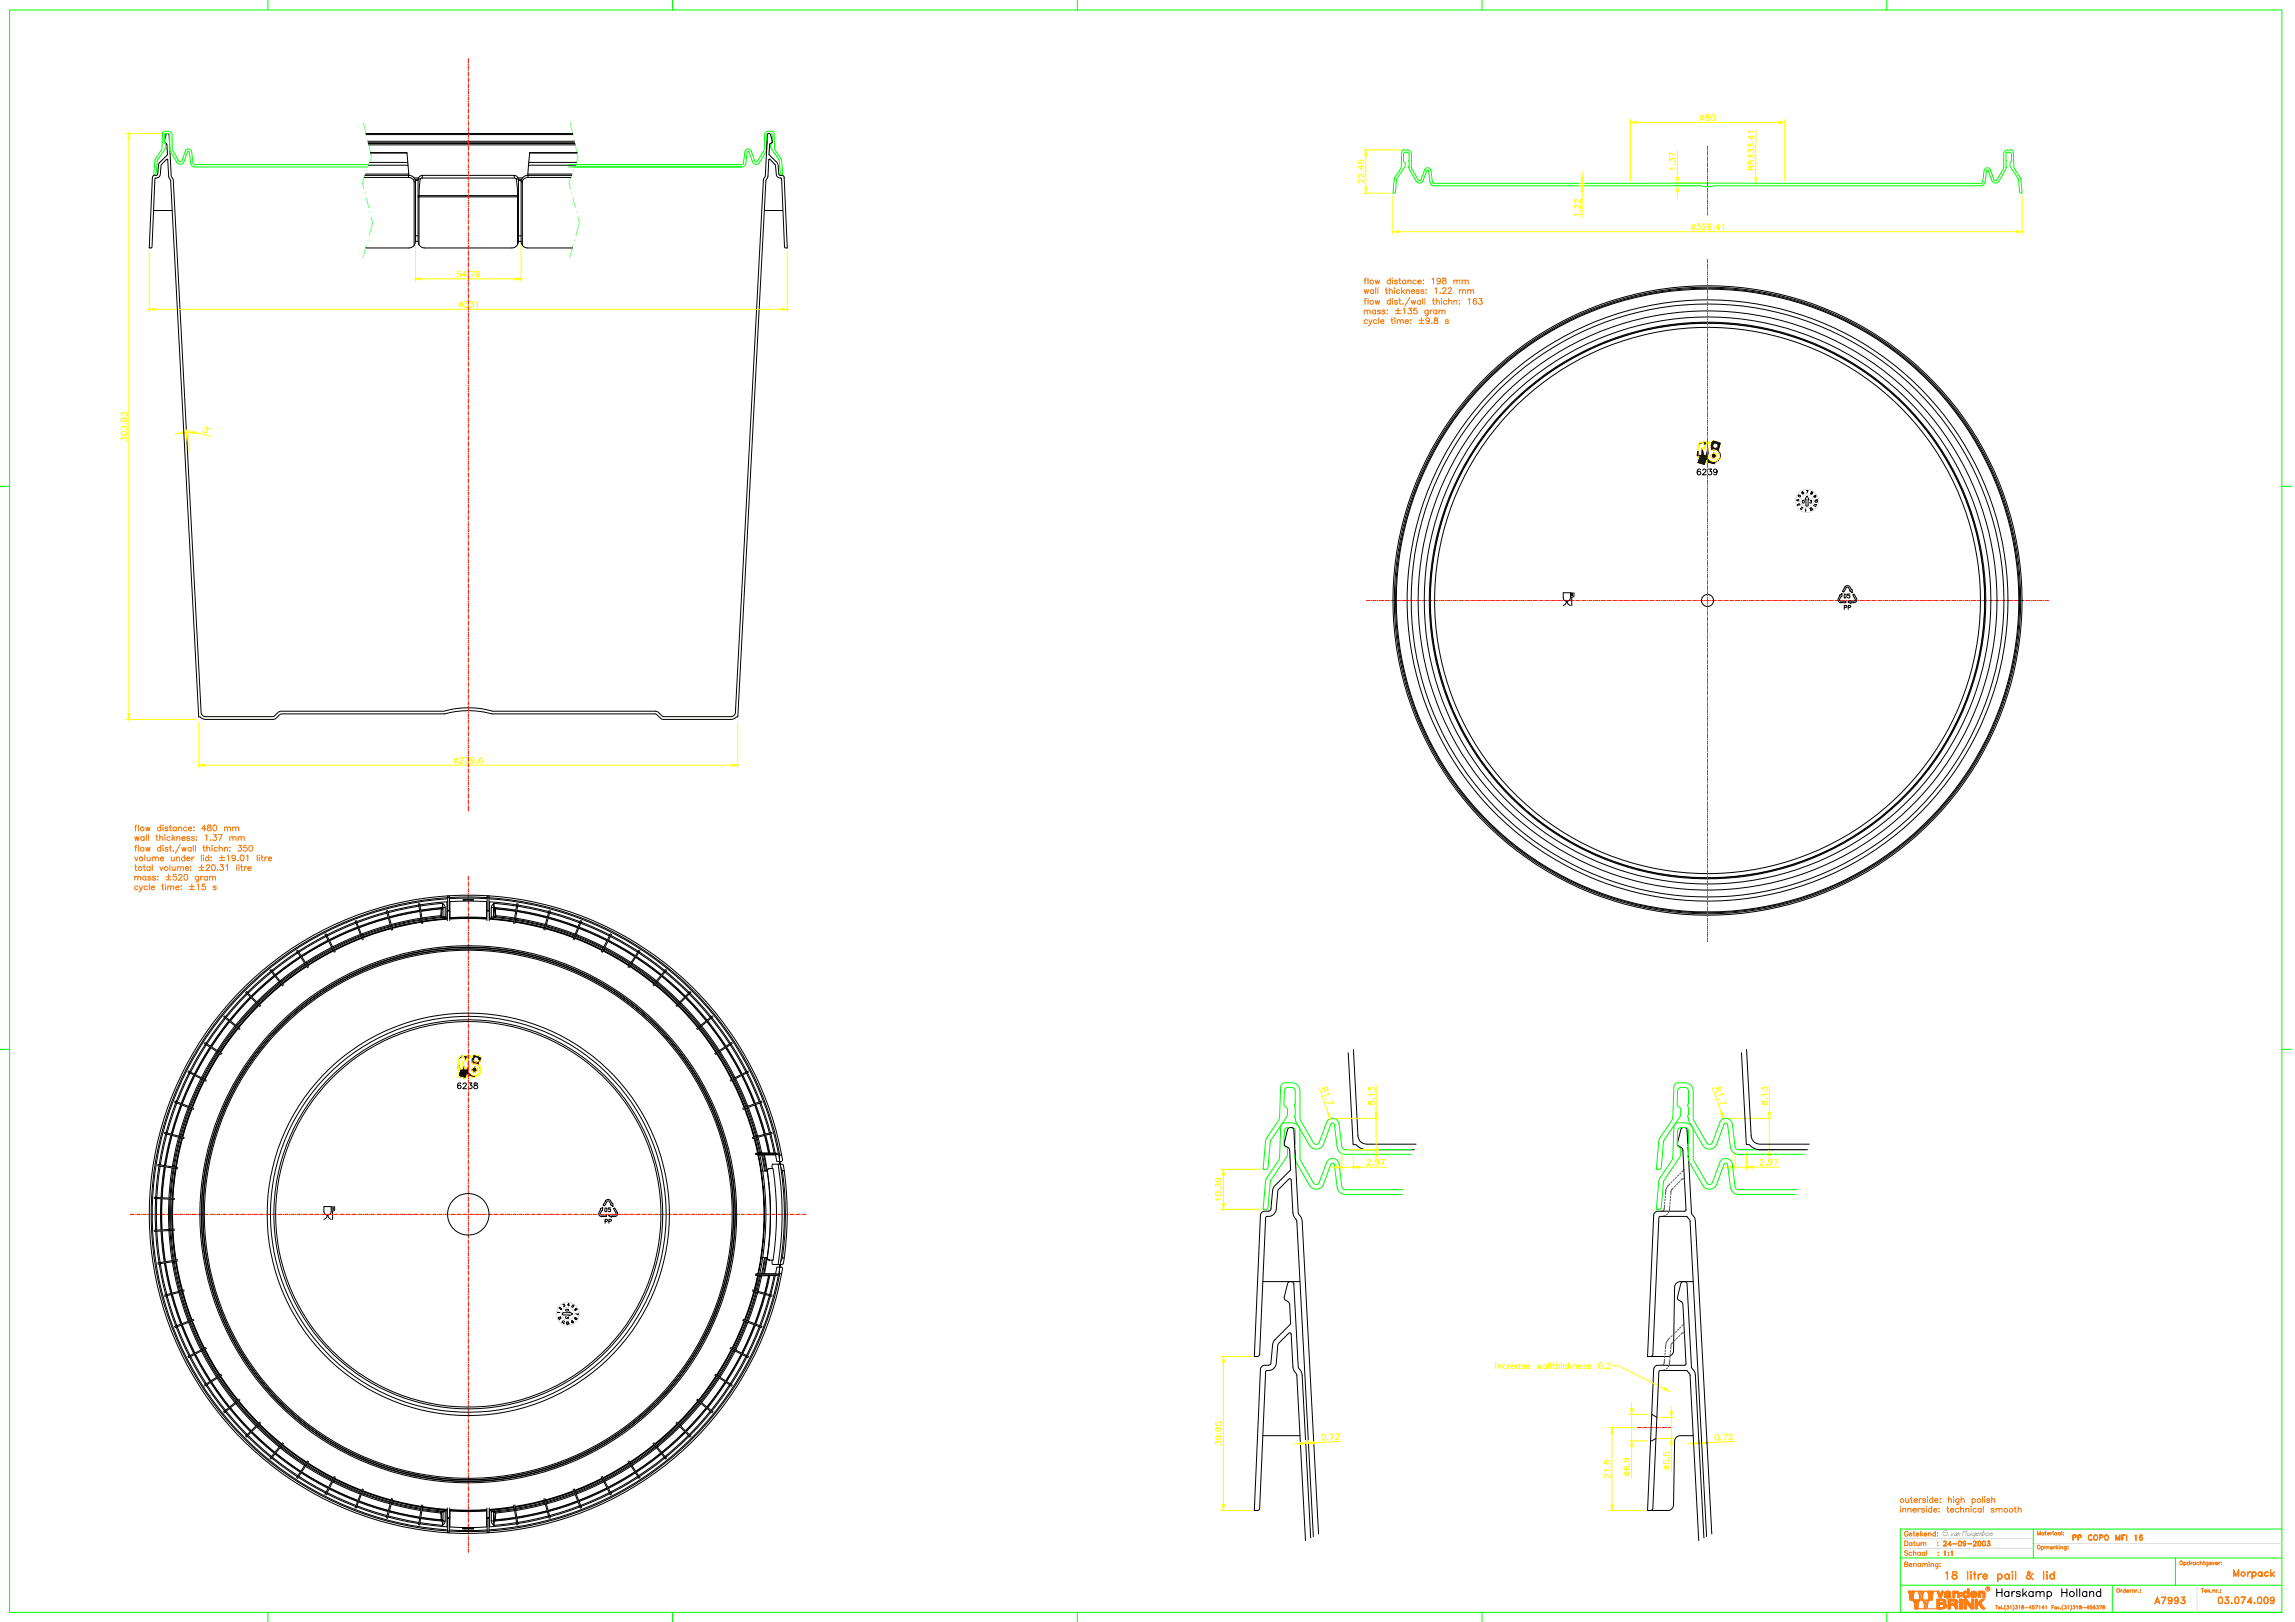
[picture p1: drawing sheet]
<svg xmlns="http://www.w3.org/2000/svg" width="841mm" height="594mm" viewBox="0 0 841 594" stroke-linecap="round" stroke-linejoin="round" font-family="sans-serif">
<defs><g id="words">
<text font-size="6.6" fill="#ff7f00" x="817.4" y="579.3">Morpack</text>
<g font-size="5.7" fill="#ff7f00">
<text x="788.5" y="588.8">A7993</text>
<text x="811.7" y="588.8">03.074.009</text>
</g>
<g font-size="5.3" fill="#f00">
<text x="620.9" y="175">6239</text>
<text x="166.5" y="400">6238</text>
</g>
<g font-size="5.3" fill="#ff7f00">
<text x="710.8" y="567.6">24-09-2003</text>
<text x="758.5" y="565.5">PP COPO MFI 16</text>
</g>
<g font-size="4.9" fill="#ff7f00">
<text x="696.7" y="567.3">Datum :</text>
<text x="696.7" y="570.8">Schaal :</text>
</g>
<g font-size="4.4">
<text x="674.5" y="220.1">05</text>
<text x="674.5" y="224.4">PP</text>
</g>
<text font-size="4.4" fill="#f00" x="220.5" y="449.1">PP</text>
<text font-size="4.4" fill="#ff7f00" x="711.2" y="570.8">1:1</text>
<g font-size="4">
<text x="662.2" y="182.4">8</text>
<text x="208.1" y="480.1">5</text>
</g>
<text font-size="4" fill="#f00" x="220.5" y="444.9">05</text>
<g font-size="3.5">
<text x="657.2" y="184.9">4</text>
<text x="659" y="182">6</text>
<text x="658.6" y="187.7">2</text>
<text x="203.6" y="480.8">2</text>
<text x="206" y="481.5">0</text>
<text x="206" y="484">3</text>
<text x="209.5" y="481.2">6</text>
<text x="209.9" y="483">7</text>
</g>
<g font-size="3.1">
<text x="663.9" y="184.5">1</text>
<text x="663.6" y="186.3">1</text>
<text x="203.2" y="482.2">1</text>
</g>
<text font-size="2.5" x="711.9" y="562.7">G. van Huigenbos</text>
</g></defs>
<!-- layer: LIJN -->
<g fill="none" stroke="#000" stroke-width=".37">
<path d="M61 49l.6-.1 .4 .5 .7 15 .8 1.7 10.2 194.9a1.59 1.59 0 0 0 1.6 1.5h24.9l1.8-1.7 .8-.3h59.8a32.2 32.2 0 0 1 18 0h59.8a3.9 3.9 0 0 1 2.3 1.8l.3 .2h24.9a1.59 1.59 0 0 0 1.6-1.5l10.2-194.9 .8-1.7 .7-15a.6 .6 0 0 1 .6-.5 .6 .6 0 0 1 .6 .4l.6 2.7-1 1-.2 3.6 3.2 3.4 .5 3.9 .3 .3 1.1 .1 .5 .5 1.1 26h-.8l-.2-.4-1.1-25-.2-.2a1.55 1.55 0 0 1-1.7-1.3l-.4-3.4-2.2-2.2-.5 6.2-.7 1.6-10.3 196.5h-.6l-.6 .6-1.4 .3h-24.6l-.7-.1-2.4-1.9h-59.8a32.4 32.4 0 0 0-17.4 0h-59.7l-2.9 2h-24.9l-1.4-.3-.6-.6h-.6l-10.3-196.5-.7-1.3-.5-6.5-2.2 2.2-.3 3.4a2.11 2.11 0 0 1-2 1.4l-1.1 25.1-.2 .4h-.8l1.1-25.8 .5-.7 1.4-.3 .5-4 3.2-3.3-.2-3.7-1-1zM134.1 48.9h75.7M134.2 49.3h75.7M134.8 51.7h75.7M134.9 52.3h75.7M135 52.5h75.7M135.1 53.1h75.7M135.5 59.5h13.9M135.7 55.9l13.4 .2h-13.3M149.1 56.1l.4 4.4M193.8 59.5l-.4 4.3M194.1 56.1l-.3 3.4h17.4"/>
<path d="M211.5 55.9l-17.4 .2h17.4M56.3 77.1h6.8M133.5 65h16.2M133.7 64.2h16.1l-.1 .8a1.99 1.99 0 0 1 2.1 1.6M135.1 60.5h14.4l.3 3.3h-15.9M149.8 63.8v.4a2.45 2.45 0 0 1 2.5 2.4v21.8M151.7 65.2h1.7M151.8 66.6v22.7a1.69 1.69 0 0 1-2 1.5h-15.8M151.8 66.6h.5M152.1 65.7h1.1M152.2 66.1h1M153.2 71.8v.4"/>
<path d="M154.6 65.2h34M154.6 65.2l-.5 .3h-.6l-.3 .3v6l.4-.2 .4-6.1M154.6 65.2l.2-1h33.6l.2 1 1.1 .3 .3 .3M154.8 64.2a1.73 1.73 0 0 0-1.6 1.6M188.4 64.2l1.2 .5 .4 1.1M189.2 65.5l.5 6.1 .3 .2M189.8 65.2h1.7M189.9 65.7h1.3M190 72.2v16.2M190 65.8v6.4l-.3-.1v-.5h-36.1l-.1 .5h36.2v17.5l.3-1.2h1M190 66.1h1M191 66.6v21.8"/>
<path d="M191.4 66.6v23.2M193.5 65a1.91 1.91 0 0 0-2.1 1.6M193.5 65v-.6a1.87 1.87 0 0 0-2.5 1.8v.4h.4M193.5 65h15.7M193.7 60.5h17.1M209.6 63.8h-16.2v.4h16.1M280.1 77.1h6.8M152.3 88.4l-.5 1.4M152.3 86.4h.9M152.3 88.4h.9M153.5 89.6l-.3-1.2v-16.3h.3v17.4a2.28 2.28 0 0 0 2.2 1.3h31.9l.9-.2 1.2-1M190 86.4h1"/>
<path d="M191 88.4a2.38 2.38 0 0 0 2.4 2.4h16.4M622.3 166.4l-.4 .3M622.3 166.7l-.3 .3M622.3 166l-.3 .3M622.3 165.6l-.3 .3M622.4 165.2l-.4 .3M622.4 164.7l-.3 .4M622.5 164.3l-.4 .3M622.5 163.9l-.3 .4M622.6 163.5l-.4 .3M622.6 163.1l-.3 .3M622.7 166.7l-.4 .4"/>
<path d="M623.1 166.7l-.5 .5M623.3 162l-1 1M623.4 166.7l-1 1.1M623.7 162l-.3 .3M623.8 164.1l-.1 .1M623.9 164.4l-.2 .2M623.9 164.7l-.2 .2M624 162l-.3 .3M624 165l-.3 .4M624.1 165.3l-.4 .4M624.1 165.7l-.5 .5M624.2 166l-.6 .6"/>
<path d="M624.3 161.8l-.2 .2M624.3 166.3l-2 2M624.4 166.6l-2.3 2.2M624.5 166.7l-2.5 2.5M624.6 161.8l-.6 .6M624.8 164.2v.1M624.9 166.8l-2.7 2.6M624.9 161.9l-.7 .6M625 163.7l-.3 .3M625.1 163.2l-.5 .5M625.2 161.9l-.8 .9M625.3 162.6l-.8 .7"/>
<path d="M625.5 162l-1 1M625.9 163.9l-.1 .1M625.9 164.3l-.1 .1M625.9 166.9l-2.8 2.8M625.9 167.3l-2.5 2.5M625.9 164.6l-.3 .3M625.9 165l-.3 .4M625.9 166.5l-3.1 3.1M625.9 162l-.5 .5M625.9 165.4l-.5 .5M625.9 165.7l-.6 .6M625.9 167.6l-2.2 2.3"/>
<path d="M626 166l-3.5 3.6M626.1 167.9l-2.1 2.1M626.2 168.1l-.8 .8M626.3 162l-.3 .3M626.4 168.3l-.9 .8M626.5 168.5l-.7 .8M626.6 162.1l-.3 .2M626.7 168.7l-.6 .6M626.8 162.2l-.2 .2M627 168.8l-.6 .6M627 162.4l-.2 .2M627.7 163.2l-.6 .6"/>
<path d="M627.7 163.5l-.6 .7M627.8 163.8l-.6 .7M627.9 166l-.9 .9M627.9 161.5l-.6 .7M628.1 164l-.9 .9M628.2 161.6l-1.2 1.2M628.3 166l-1.2 1.2M628.3 164.1l-.7 .7M628.5 161.6l-1.5 1.5M628.5 166.1l-1.3 1.4M628.6 164.2l-.6 .6M628.7 166.3l-1.3 1.4"/>
<path d="M628.8 161.7l-1.8 1.8M628.9 166.5l-1.3 1.3M628.9 167.2l-.6 .7M628.9 166.8l-1 1.1M629.1 164.1l-.7 .7M629.1 161.8l-.5 .5M629.4 161.9l-.5 .5M629.7 162l-.5 .5M629.8 164.9l-.4 .4M629.8 165.2l-.2 .3M629.8 168.5l-.2 .3M629.9 164.4l-.7 .7"/>
<path d="M630 162.1l-.6 .6M630 165.5l-.2 .2M630 163.8l-1.1 1.2M630.1 165.7l-.2 .2M630.2 163.3l-1.6 1.6M630.3 162.2l-.8 .7M630.3 165.9l-.3 .3M630.3 162.8l-.8 .9M630.3 166.2l-.2 .2M630.3 167.7l-1.6 1.6M630.4 162.4l-.8 .8M630.4 166.5l-.3 .3"/>
<path d="M630.4 167.2l-.4 .4M630.5 166.8l-.4 .3M661.8 183v2M575.9 217.1v1.1M576.3 217.1v1.1M576.8 217.1v1.2l-.8 .4v3.1M572.9 221.8l.5-.3a.86 .86 0 0 0 .6-.9 .86 .86 0 0 0-.8-.8l-.3-.7v-2h2.6v1.8a1.39 1.39 0 0 1-1.2 1.3l.4 1.1 .8 .5M130.1 337.2l2.7 7M130.5 337.1l2.6 7M130.8 337.5l10.8-3.5 .1 .4-10.8 3.5zM130.9 339.6l-10.2 4.5M131 339.9l-10.2 4.5"/>
<path d="M141.6 333.5l1.9 7.2M142 333.4l1.9 7.2M142.1 335.9l-10.6 3.5M142.2 336.2l-10.6 3.4M142.2 333.9l11.2-2.4v.4l-11.1 2.4zM142.2 336.4l-10.5 3.4M142.8 338.7l-10.2 3.4M142.8 338.9h.1M142.9 339.1l-10.2 3.3M143 339.4l-10.2 3.4M143.2 339.9l-10.2 3.4 10.2-3.3M143.6 338.7h.1"/>
<path d="M153.4 331l1.2 7.3M153.6 333.4l-10.9 2.4M153.7 333.7l-10.9 2.3M153.7 333.9l-10.8 2.3M153.8 330.9l1.1 7.4M154.1 336.3l-10.6 2.3M154.1 336.5h.1M154.1 336.7l-10.5 2.2M154.2 337l-10.5 2.3M154.3 333.3l7.7-.9 .3 .2-.3 .4-.5 2.8M154.3 337.5l-10.5 2.3M154.3 337.6l-10.5 2.2"/>
<path d="M154.3 337.7l-10.5 2.3M154.8 336.4h.1M161.5 335.8l-6.6 .8M161.5 335.8l.6 .3M161.5 335.8l.3-.3 .5 .3M162 333.1l-.3-.2-7.3 .9M162 332.9l-.2-.2-7.5 .9M162.1 336.1l-7.2 .8M162.1 336.1h.1M162.3 332.6v-.2v3.4M162.3 335.8l-.2 .3M163.2 335.8l-.1 .4-1-.1 1.1-.3v-3.4h-.9l-.1-1.6-8.2 1v-.4l9.8-1.1v5.9h-.7"/>
<path d="M163.2 332.4l-.3-.9-.7-.7-.1 1.5-.4 .4-.2 2.7-6.7 .8M163.8 336.4l-8.9 1.1M163.8 336.5l-8.9 1M163.8 336.6l-8.9 1.1M163.9 333.7v3.5M164 329.2a115.8 115.8 0 0 0-108.2 115.6 115.8 115.8 0 0 0 108.2 115.5M164 333.4v-5.2h.7v5.2h-.7l-.1 .3h.9v3.5M164.7 329.2l6.9-.3 6.9 .3M164.7 333.4l.1 .3M164.9 336.4l6.7-.3 6.7 .3M164.9 336.4l6.7-.2 6.7 .2M164.9 336.6l6.7-.2 6.7 .2"/>
<path d="M164.9 330.2h13.4v5.9l-6.7-.2-6.7 .2zM169.6 329.6h4zM178.4 333.7v3.5M178.5 333.4l-.1 .3h.9M179.2 329.2a115.9 115.9 0 0 1 106.4 95.1M179.2 333.4h-.7v-5.2h.7l.1 9M179.4 336.4l8.9 1.1M179.4 336.5l8.9 1M179.4 336.6l8.9 1.1M180 332.4l.2-.6 .8-1-.2 1.6h-.8v3.4l1.1 .3M180 335.8l.1 .4M180.8 335.8h.1"/>
<path d="M180.9 332.6l-.1-.2v3.4M181.1 336.1l7.2 .8M181.1 336.1l-1 .1M181.2 332.4l7.7 .9M181.2 332.4l-.3 .2 .3 .4 .2 2.5 .3-.1-.2-2.5 7.3 .9M181.2 332.4l-.2-1.6 8.2 1v-.4l-9.8-1.1v5.9h.7M181.2 332.4l.3 .3M181.5 332.7l7.3 .9M181.5 332.7l-.3 .2M181.5 332.7l-.3 .4M188.4 336.4h.1M188.4 336.2l-6.7-.8-.2 .5-.4 .2-.3-.3 .6-.3 6.9 1.1"/>
<path d="M188.8 337.7l10.5 2.3M188.9 337.5l10.5 2.3M188.9 337.6l10.5 2.2M189 337l10.6 2.3M189.1 336.7l10.5 2.2M189.1 336.5h.1M189.1 336.3l10.6 2.3M189.4 330.9l-1.1 7.4M189.5 333.9l10.8 2.3M189.5 333.7l10.9 2.3M189.6 333.4l10.9 2.4M189.8 331l-1.1 7.3"/>
<path d="M189.9 331.5l11.1 2.4-.1 .4-11.1-2.4zM199.6 338.7h.1M200 339.9l10.2 3.4-10.2-3.3M200.2 339.4l10.2 3.4M200.3 339.1l10.2 3.3M200.4 338.9h.1M200.4 338.7l10.2 3.4M201 336.4l10.5 3.4M201 336.2l10.6 3.4M201.1 335.9l10.6 3.5M201.3 333.4l-2 7.2M201.6 334l10.8 3.5-.1 .4-10.8-3.5z"/>
<path d="M201.6 333.5l-1.9 7.2M212.2 339.9l10.2 4.5M212.3 339.6l10.2 4.5M212.7 337.1l-2.6 7M213 337.7l10.4 4.7-.2 .4-10.3-4.6zM213.1 337.2l-2.7 7M98.9 355.3l4.7 5.8M99.1 355.8l.3 .3-8.4 7.6-.3-.3 8.5-7.6M99.2 355.1l4.7 5.8M99.7 355.4l9.2-6.7 .2 .4-9.2 6.6zM100.4 357.3l-8.3 7.5M100.5 357.6l-8.2 7.4"/>
<path d="M100.6 357.7l-8.2 7.4M102.2 359.6l-8 7.2M102.3 359.8h.1M102.4 359.9l-7.9 7.2M102.9 359.3h.1M108.7 348.2l4 6.3M109 348l4.1 6.3M109.4 348.4l9.9-5.7 .1 .3-9.8 5.7zM109.9 350.4l-9 6.5M110 350.6l-8.9 6.5M110.1 350.7l-8.9 6.5M111.5 352.8l-8.8 6.4"/>
<path d="M111.5 352.9v.1M111.7 353.2l-8.7 6.3M111.9 353.4l-8.7 6.4M112.2 353.8l-8.7 6.3M112.2 352.6h.1M112.2 353.9l-8.7 6.3M112.3 354l-8.7 6.4M112.7 353.5l9.3-5.4-9.3 5.4M119.1 342.2l3.4 6.6M119.5 342l3.4 6.6M119.8 342.4l10.4-4.7 .1 .5-10.3 4.6zM120.1 344.4l-9.7 5.6"/>
<path d="M120.2 344.7l-9.6 5.5M120.3 344.8l-9.6 5.6M121.4 347l-9.3 5.4M121.5 347.2h.1M121.6 347.4l-9.3 5.4M121.8 347.7l-9.4 5.4M122.1 348.3l-9.3 5.4M122.1 346.9h.1M122.6 347.9l9.8-4.4-9.8 4.4M131 340l-10.1 4.5M131.9 342.3l-9.9 4.4M132 342.5h.1"/>
<path d="M132 342.7l-9.7 4.4M132.2 343l-9.9 4.4M132.5 343.7l-9.8 4.4M132.6 342.2h.1M143.3 340.2l-10.2 3.3M199.9 340.2l10.2 3.3M210.6 342.2h.1M210.7 343.7l9.9 4.4M211 343l9.9 4.4M211.2 342.7l9.8 4.4M211.2 342.5h.1M211.3 342.3l9.8 4.4"/>
<path d="M212.2 340l10.1 4.5M220.6 347.9l-9.8-4.4 9.8 4.4M221.1 348.3l9.3 5.4M221.1 346.9h.1M221.2 348.1l9.3 5.4zM221.4 347.7l9.4 5.4M221.6 347.4l9.3 5.4M221.7 347.2h.1M221.8 347l9.3 5.4M222.9 344.8l9.6 5.6M223 344.7l9.6 5.5M223.1 344.4l9.6 5.6"/>
<path d="M223.7 342l-3.4 6.6M223.9 342.7l9.9 5.7-.2 .3-9.8-5.7zM224.1 342.2l-3.4 6.6M230.9 354l8.7 6.4M231 353.9l8.7 6.3M231 353.8l8.7 6.3M231 352.6h.1M231.3 353.4l8.7 6.4M231.5 353.2l8.7 6.3M231.6 352.9v.1M231.7 352.8l8.8 6.4M233.1 350.7l8.9 6.5"/>
<path d="M233.2 350.6l8.9 6.5M233.3 350.4l9 6.5M234.2 348l-4.1 6.3M234.4 348.7l9.1 6.7-.2 .3-9.2-6.6zM234.5 348.2l-4 6.3M240.3 359.3h.1M240.7 359.9l8.1 7.2M240.9 359.8h.1M241 359.6l8 7.2M242.6 357.7l8.2 7.4M242.7 357.6l8.2 7.4M242.8 357.3l8.3 7.5"/>
<path d="M244 355.1l-4.7 5.8M244.1 355.8l8.4 7.6-.3 .3-8.4-7.6zM244.3 355.3l-4.7 5.8M81.9 372.4l5.8 4.7M82.2 372.1l5.8 4.7M82.3 372.8l.3 .3-6.7 9.1-.3-.2zM83.7 374l-6.5 9.1M83.9 374.2l-6.5 9M84.1 374.3l-6.5 9M86 375.9l-6.3 8.7M86.1 376h.1M86.3 376.2l-6.3 8.6"/>
<path d="M86.6 375.4v.1M86.6 376.4l-6.3 8.7M87 376.7l-6.3 8.6M87.2 376.8l-6.3 8.7M90 363.4l5.2 5.3M90.3 363.9l.3 .3-7.6 8.4-.4-.3zM90.3 363.1l5.2 5.3M91.6 365.2l-7.4 8.3M91.8 365.5l-7.4 8.2M91.9 365.6l-7.4 8.2M93.6 367.3l-7.2 8M93.8 367.5h.1"/>
<path d="M93.9 367.6l-7.1 8M94.2 367.8l-7.2 8M94.3 366.9v.1M94.6 368.2l-7.2 8 7.2-8M94.7 368.4l-7.2 7.9M102.7 360.2l-8 7.2M103 360.5l-8 7.3 8-7.2M103.2 360.7l-8 7.2M240 360.7l8 7.2M240.2 360.5l8 7.3-8-7.2M240.5 360.2l8 7.2M248.5 368.4l7.2 7.9"/>
<path d="M248.6 368.2l7.2 8-7.2-8M248.9 366.9v.1M249 367.8l7.2 8M249.3 367.6l7.1 8M249.4 367.5h.1M249.6 367.3l7.2 8M251.3 365.6l7.4 8.2M251.4 365.5l7.4 8.2M251.6 365.2l7.4 8.3M252.9 363.9l7.7 8.4-.4 .3-7.6-8.4zM252.9 363.1l-5.2 5.3M253.2 363.4l-5.2 5.3"/>
<path d="M256 376.8l6.3 8.7M256.2 376.7l6.3 8.6-6.3-8.6M256.6 376.4l6.3 8.7M256.6 375.4v.1M256.9 376.2l6.3 8.6M257 376h.1M257.2 375.9l6.3 8.7M259.1 374.3l6.5 9M259.2 374.2l6.6 9M259.5 374l6.5 9.1M260.6 373.1l.3-.3 6.7 9.2-.3 .2zM261 372.1l-5.7 4.7"/>
<path d="M261.3 372.4l-5.8 4.7M68.8 392.6l6.7 3.4M69 392.3l6.6 3.4M69.3 393l.3 .1-4.6 10.4-.4-.1zM71 393.8l-4.6 10.2M71.2 394l-4.5 10.1M71.4 394.1l-4.6 10.1M73.5 395.2l-4.3 9.9M73.7 395.3h.1M73.9 395.4l-4.3 9.8M74 394.6h.1M74.3 395.5l-4.5 9.9"/>
<path d="M74.7 395.7l-4.4 9.9 4.4-9.9M74.8 382.2l6.3 4M74.9 395.8l-4.4 9.9M75 395.2l5.3-9.4-5.3 9.4M75.1 381.8l6.2 4.1M75.2 382.5l.4 .2-5.7 9.9-.4-.2zM76.8 383.6l-5.6 9.7M77 383.8l-5.5 9.6M77.2 383.9l-5.5 9.6M79.2 385.2l-5.3 9.4M79.4 385.3h.1M79.6 385.5l-5.3 9.2"/>
<path d="M79.8 384.7h.1M79.9 385.6l-5.4 9.3M80.6 386l-5.4 9.3M168.1 391.2l-.3 .4M168.1 391.6l-.2 .2M168.2 390.8l-.4 .3M168.2 390l-.3 .3M168.2 390.4l-.3 .3M168.3 389.6l-.4 .3M168.3 389.1l-.3 .4M168.4 388.7l-.4 .4M168.4 388.3l-.3 .4"/>
<path d="M168.4 387.9l-.3 .4M168.5 391.6l-.3 .3M168.9 391.6l-.5 .5M169.2 386.8l-1.1 1M169.2 387.1h.1M169.3 391.6l-1 1M169.5 386.8l-.3 .3M169.7 388.9l-.1 .1M169.7 389.3l-.1 .1M169.8 389.6l-.3 .2M169.8 386.9l-.2 .2M169.8 389.9l-.3 .3"/>
<path d="M169.9 390.2l-.4 .4M170 390.5l-.5 .5M170.1 390.8l-.6 .6M170.1 386.6l-.2 .2M170.1 391.1l-2 2M170.2 391.3l-2.2 2.3M170.4 391.6l-2.5 2.5M170.5 386.6l-.6 .6M170.7 389l-.1 .1M170.7 391.6l-2.6 2.7M170.8 386.7l-.7 .7M170.8 388.5l-.2 .3"/>
<path d="M170.9 388l-.4 .5M171.1 386.8l-.8 .8M171.2 387.4l-.8 .8M171.4 386.9l-1.1 1M171.7 389.1l-.1 .1M171.7 391.8l-2.8 2.7M171.7 389.5l-.2 .2M171.7 391.3l-3 3.1M171.7 392.1l-2.5 2.5M171.8 386.8l-.5 .5M171.8 389.8l-.4 .4M171.8 390.2l-.5 .5"/>
<path d="M171.8 390.5l-.6 .7M171.8 390.9l-3.4 3.5M171.8 392.4l-2.3 2.3M171.9 392.7l-2.1 2.1M172 392.9l-1.9 2M172.2 386.8l-.3 .3M172.2 393.1l-.8 .9M172.4 393.3l-.7 .8M172.5 386.9l-.3 .3M172.6 393.5l-.7 .6M172.7 387l-.2 .2M172.8 393.6l-.6 .6"/>
<path d="M172.9 387.2l-.2 .2M173.1 393.8l-.6 .5M173.4 393.8l-.6 .6M173.6 388l-.7 .6M173.6 388.4l-.6 .6M173.7 393.9l-.6 .6M173.7 388.6l-.7 .7M173.8 386.3l-.7 .7M173.8 390.8l-.9 .9M173.9 388.8l-.8 .9M174.1 386.4l-1.3 1.3M174.1 393.9l-.7 .7"/>
<path d="M174.2 388.9l-.8 .8M174.2 390.8l-1.3 1.2M174.4 386.5l-1.5 1.5M174.4 391l-1.3 1.3M174.5 389l-.6 .6M174.5 393.8l-.8 .8M174.6 391.1l-1.4 1.4M174.7 386.6l-1.8 1.7M174.8 391.3l-1.4 1.3M174.8 392.1l-.6 .6M174.8 391.6l-1.1 1.1M175 388.9l-.8 .8"/>
<path d="M175 386.6l-.5 .5M175.3 386.7l-.5 .5M175.6 386.8l-.6 .5M175.6 389.7l-.4 .4M175.6 390.1l-.2 .2M175.7 393.4l-.2 .2M175.8 389.2l-.8 .7M175.8 390.3l-.2 .2M175.9 386.9l-.7 .6M175.9 388.7l-1.1 1.1M176 390.5l-.3 .2M176.1 388.2l-1.6 1.5"/>
<path d="M176.1 390.8l-.2 .2M176.1 387l-.7 .7M176.2 391l-.3 .3M176.2 392.5l-1.6 1.6M176.2 387.6l-.9 .9M176.3 387.2l-.9 .8M176.3 391.3l-.3 .3M176.3 391.6l-.3 .4M176.3 392l-.4 .4M262.6 386l5.4 9.3M263.3 385.6l5.4 9.3M263.4 384.7h.1"/>
<path d="M263.6 385.5l5.3 9.2M263.8 385.3h.1M263.9 385.2l5.4 9.4M266 383.9l5.5 9.6M266.1 383.8l5.6 9.6M266.4 383.6l5.5 9.7M267.6 382.7l.4-.2 2 3.3 3.7 6.6-.4 .2zM268.1 381.8l-6.2 4.1M268.2 395.2l-5.4-9.4 5.4 9.4M268.3 395.8l4.4 9.9M268.4 382.2l-6.3 4M268.5 395.7l4.3 9.9"/>
<path d="M268.5 395.7l4.4 9.9M268.9 395.5l4.4 9.9M269.2 394.6h.1M269.3 395.4l4.3 9.8M269.5 395.3h.1M269.7 395.2l4.3 9.9M271.9 394.1l4.5 10.1M272 394l4.5 10.1M272.2 393.8l4.6 10.2M273.6 393.1l.3-.1 1.7 3.4 3 7-.4 .1zM274.2 392.3l-6.7 3.4M274.4 392.6l-6.6 3.4"/>
<path d="M494.1 385.6l1.8 33.5 1 .1a5.5 5.5 0 0 0 4 1.9h17.4M496 384.4l1.6 31.6a3.2 3.2 0 0 0 3.2 3.1h18.1M638.2 385.6l1.8 33.5 1 .1a5.5 5.5 0 0 0 4 1.9h17.4M640 384.4l1.7 31.6a3.2 3.2 0 0 0 3.2 3.1h18.1M60.2 415.1l7.2 1.9M60.3 414.8l7.2 1.9M60.7 415.3l.4 .2-2.3 11.1-.5-.1zM62.6 415.9l-2.4 10.9M62.9 416l-2.4 10.8M63 416l-2.3 10.9M63.9 403.7l7 2.6M64.1 403.3l6.9 2.6"/>
<path d="M64.4 403.9l.4 .2-3.5 10.8-.4-.1zM65.4 416.7l-2.2 10.5M65.5 416.7h.1M65.7 416h.1M65.8 416.8l-2.3 10.5M66.1 416.8l-2.2 10.6M66.2 404.6l-3.5 10.7M66.5 404.8l-3.5 10.5M66.6 404.8l-3.4 10.5M66.6 417l-2.2 10.5 2.3-10.5M66.8 417l-2.2 10.5M68.9 405.7l-3.3 10.3"/>
<path d="M69 405.8h.1M69.3 405.9l-3.3 10.2M69.3 405.1h.1M69.6 405.9l-3.3 10.3M70.1 406.1l-3.3 10.3 3.3-10.3M70.3 406.2l-3.3 10.2M272.9 406.2l3.3 10.2M273 406.1l3.4 10.3-3.3-10.3M273.6 405.9l3.3 10.3M273.9 405.1h.1M273.9 405.9l3.3 10.2M274.2 405.8h-.1"/>
<path d="M274.3 405.7l3.3 10.3M276.4 417l1.2 5.3M276.6 404.8l3.4 10.5M276.7 404.8l3.5 10.5M277 404.6l3.5 10.7M277.1 416.8l1.3 5.5M277.4 416.8l1.3 5.4M277.5 416h.1M277.6 416.7h.1M277.8 416.7l1.3 5.5-1.2 .1-1.3-5.3 1.2 5.3M278.4 404.1l.4-.2 3.5 10.9-.4 .1zM279.1 403.3l-6.9 2.6"/>
<path d="M279.3 403.7l-7 2.6M280.2 416l1.4 6.3M280.3 416l1.5 6.3M280.6 415.9l1.5 6.4M282.9 414.8l-7.2 1.9M283 415.1l-7.2 1.9M56.5 438.5l7.5 .4M56.5 438.9l7.4 .4M57 439.1h.4v11.3h-.4zM57.4 438.5h-.3l.2-3.8 1-7.6 .4 .1-1.2 11.3M57.7 426.9l7.4 1.2M57.8 426.5l7.4 1.2"/>
<path d="M59 439.2v11.2M59.2 439.2v11.1M59.4 439.2v11.1M60.2 427.4l-1.2 11.1M60.5 427.5l-1.2 11M60.6 427.5l-1.2 11M61.9 439.4v10.7M62.1 439.4h.1M62.1 438.6h.1M62.3 439.4v10.7M62.6 439.3v10.8M63 427.9l-1.1 10.7"/>
<path d="M63.1 439.4v10.7M63.2 428h.1M63.3 427.2h.1M63.4 439.4v10.7M63.5 428l-1.2 10.7M63.8 428l-1.1 10.8M64.3 428.1l-1.1 10.7M64.5 428.1l-1.1 10.7M276.9 422.5h7.9l.1 .3h-7.9M277.6 422.3h.2M277.6 422.3l-.7 .2 .1 .3 .7 .2M277.8 422.3h.1"/>
<path d="M278 423h.5a107.8 107.8 0 0 1 0 43.5M278.5 423h5.7M279.1 423l1.1 5.9M279.1 422.2l2.5 .1M279.4 423l1.1 5.9M279.5 428.9h1.6a108.9 108.9 0 0 1 0 31.7h-1.6M279.9 423l1 5.9M280.2 423l.9 5.7M281.6 422.3h.5M282 428l-.6 .3-.2 .6M282.1 422.3h2M283.7 422.3l-1.6-6.8 .4-.2 1.6 7"/>
<path d="M284.1 422.3l.7 .2M284.2 423l.5 2.4 1.9-.1-.2-2.3h-.7l-.1 1.3M284.2 423h.1M284.9 422.8l-.7 .2M285.2 426.4h-2.1l-.1 1.6M285.6 424.3l.1 .7a110.5 110.5 0 0 1 .3 37.7l-.1 .4M285.7 423a116.2 116.2 0 0 0-178.4-75 116.2 116.2 0 0 0 0 193.6 116.2 116.2 0 0 0 178.4-75.1h.7l.4-1.9-.3-.4-.8-.1a115.6 115.6 0 0 1-106.5 96.2M285.8 426.4h-.6a116.5 116.5 0 0 1 0 36.7h-2.1l-.1-1.6M285.8 426.4l-.2-1h.3l.1 1M285.9 426.4h.1M286 426.4h.6a2.78 2.78 0 0 1 .8 2.4h-.7a116.3 116.3 0 0 1 0 31.9h.7l-.1 .5a1.68 1.68 0 0 1-.7 1.9h-.6l-.3 1 .3-1M286.1 427.5l.6 1.3"/>
<path d="M286.4 423a116.9 116.9 0 0 0-179.5-75.6 116.9 116.9 0 0 0 0 194.8 116.9 116.9 0 0 0 179.5-75.7M287.4 428.8a116.3 116.3 0 0 1 0 31.9M57.4 451l-.3 .1 .2 3.7 1 7.6 .4-.1-1.2-11.3M59 451l1.2 11.1M59.3 451l1.2 11M59.4 451l1.2 11M61.9 450.9l1.1 10.7M62.1 450.1h.1M62.1 450.9h.1M62.3 450.9l1.2 10.6M62.7 450.8l1.1 10.7M63.2 450.7l1.1 10.7"/>
<path d="M63.4 450.7l1.1 10.7M63.9 450.2l-7.4 .4M64 450.6l-7.5 .4M118.7 446.6a1.15 1.15 0 0 0 1-1.6l-.7-.4-.3-.6v-2.1h2.7v1.8a1.3 1.3 0 0 1-1.3 1.3l.3 .9 1 .7M121.7 441.9v1.2M122.1 441.9v1.2M122.6 441.9v1.3l-.7 .3v3.1M58.3 463l.5-.1 2.3 11.2h-.4l-.9-3.6zM60.2 462.7l2.4 10.9M60.5 462.7l2.4 10.9M60.7 462.7l2.3 10.8M60.9 474.7h.4l3.5 10.8-.4 .1-1.3-3.6z"/>
<path d="M62.7 474.3l3.5 10.6M63 474.2l3.5 10.5M63.2 462.3l2.2 10.5M63.2 474.2l3.4 10.5M63.2 461.5h.1M63.3 462.3h.1M63.5 462.3l2.3 10.5M63.9 462.1l2.2 10.6M64.6 462l2.2 10.5M65.1 461.4l-7.4 1.2M65.2 461.8l-7.4 1.2M65.5 472.8h.1"/>
<path d="M65.6 473.6l3.3 10.2M65.7 473.5h.1M66 473.4l3.3 10.2M66.3 473.3l3.3 10.3M66.6 472.6l-2.2-10.6 2.3 10.6M66.8 473.2l3.3 10.2M66.8 473.1l3.3 10.3M67 473.1l3.3 10.2M67.4 472.5l-7.2 1.9M67.5 472.8l-7.2 2M275.7 472.8l7.2 2M275.8 472.5l7.2 1.9"/>
<path d="M276.2 473.1l-3.3 10.2M276.4 473.1l-3.4 10.3M276.4 473.2l-3.3 10.2M276.9 473.3l-3.3 10.3M276.9 467.1h7.9l-1.1 .1M277 466.7h7.9l-.1 .4M277.2 473.4l-3.3 10.2M277.5 473.5h.1M277.6 473.6l-3.3 10.2M277.6 467.2l-1.2 5.3M277.6 467.2h.2M277.6 472.8h.1"/>
<path d="M277.7 466.5h.3M277.8 467.2l-1.2 5.4 1.3-5.4h.5l-1.3 5.5M277.8 467.2h.1M278.4 467.2h.7M278.5 466.5h-.5a103.8 103.8 0 0 0-.2-43.5h-.1a108 108 0 0 1 0 43.5l-.7 .2-.1 .4 .7 .1M278.5 466.5l6.4 .2M278.7 467.2l-1.3 5.6M279.1 467.2h2.7M279.1 467.2l-1.3 5.6M280 474.2l-3.4 10.5M280.2 474.2l-3.5 10.5M280.2 460.6l-1.1 5.9"/>
<path d="M280.5 474.3l-3.5 10.6M280.5 460.6l-1.1 5.9M280.9 460.6l-1 5.9M281.1 460.8l-.9 5.7M281.1 460.6l.4 .7 .5 .2-.7-.3zM281.2 460.6a112.3 112.3 0 0 0 0-32.1l.4-.5h1.7a111.3 111.3 0 0 1 0 33.5h-1.3M281.6 467.2l-1.4 6.3M281.8 467.2l-1.5 6.4M281.9 474.7h.4l-3.5 10.9-.4-.1zM282.1 467.2l-1.5 6.4M282.1 467.2h1.6M282.1 467.2h-.3"/>
<path d="M283.7 467.2l-1.6 6.9h.4l1.6-6.9M285.2 463.1h.6M285.6 464.1h-.9l-.5 2.4M285.6 465.2l.1 1.3M285.8 463.1l-.1 1M286.7 460.7l-.6 1.3M462.8 469.4h13.6M616.9 469.4l-.7 .3-.3 .4-1.2 5.2 .2 .7 1.3 .8 .5 .9 1.2 21.9-.6 .5h-9.7a1.59 1.59 0 0 0-1.6 1.5l-2.2 51.6h7.4a2.1 2.1 0 0 0 2.1-2l.4-23.3a2.1 2.1 0 0 1 2.1-2.1h4.7M617.3 469.4a.94 .94 0 0 1 .9 .9l1.6 30.5 1.2 1.7 .3 1.2 3.1 59.6M620.5 469.4h-4.7a2.1 2.1 0 0 0-2.1 2.1l-.4 23.2a2.17 2.17 0 0 1-2.1 2.1h-7.4l2.2-51.7a1.59 1.59 0 0 1 1.6-1.5h9.8l.5-.4-1.2-21.9-.5-.9-1.3-.9-.2-.6 1.2-5.2a1.2 1.2 0 0 1 1.3-.7 1.2 1.2 0 0 1 1 .9l1.6 30.4 1.2 1.8 .3 1.1 6 114.6M64.6 486.2l.4-.2 4.6 10.4-.3 .2zM66.4 485.5l4.6 10.2"/>
<path d="M66.7 485.4l4.5 10.1M66.8 485.3l4.6 10.1M69 483.7h.1M69.2 484.5l4.3 9.8M69.3 484.4h.1M69.5 497.1l.4-.2 5.7 9.8-.4 .3zM69.6 484.3l4.3 9.8M69.8 484.1l4.5 9.9M70.5 483.9l4.4 9.8M70.9 483.2l-7 2.7M71 483.6l-6.9 2.7M71.2 496.2l5.6 9.7"/>
<path d="M71.5 496.1l5.5 9.6M71.7 496.1l5.5 9.5M73.7 494.2h.1M73.9 495l5.3 9.3M74 494.9h.1M74.3 494.8l5.3 9.3M74.5 494.6l5.4 9.3M74.7 493.8l-4.4-9.8 4.4 9.8M75 494.3l5.3 9.4-5.3-9.4M75.2 494.2l5.4 9.3M75.5 493.5l-6.7 3.4M75.6 493.9l-6.6 3.4"/>
<path d="M267.5 493.9l6.7 3.4M267.8 493.5l6.6 3.4M268 494.2l-5.4 9.3M268.2 494.3l-5.4 9.4 5.4-9.4M268.7 494.6l-5.4 9.3M268.9 494.8l-5.3 9.3M269.2 494.9h.1M269.3 495l-5.4 9.3M269.5 494.2h.1M271.5 496.1l-5.5 9.5M271.7 496.1l-5.6 9.6M271.9 496.2l-5.5 9.7"/>
<path d="M272.2 483.6l6.9 2.7M272.3 483.2l7 2.7M272.7 483.9l-4.4 9.8M272.8 484l-4.3 9.8 4.4-9.8M273.3 496.9l.4 .2-5.7 9.9-.4-.3zM273.3 484.1l-4.4 9.9M273.6 484.3l-4.3 9.8M273.9 484.4h.1M274 484.5l-4.3 9.8M274.1 483.7h.1M276.4 485.3l-4.5 10.1M276.5 485.4l-4.5 10.1"/>
<path d="M276.8 485.5l-4.6 10.2M278.2 486l.4 .2-4.7 10.4-.3-.2zM603.8 496.8h1.3l.6-.6 2.2-50.3 .5-.4 9.8 .1 1.1 1.5 6.1 115.7M75.6 507.5l.3-.2 6.7 9.1-.3 .3zM77.2 506.4l6.5 9.1M77.4 506.3l6.5 9M77.6 506.2l6.5 9M79.4 504.2h.1M79.7 504.9l6.3 8.7M79.8 504.8h.1M80 504.7l6.3 8.6M80.3 504.5l6.3 8.7"/>
<path d="M80.7 504.2l6.3 8.7zM80.9 504l6.3 8.7M81.1 503.3l-6.3 4M81.3 503.7l-6.2 4M82.6 517.2l.4-.3 7.6 8.5-.3 .3zM84.2 516l7.4 8.3M84.4 515.8l7.4 8.3M84.5 515.7l7.4 8.2M86.1 513.5h.1M86.4 514.2l7.2 8M86.6 514.1h.1M86.8 513.9l7.1 8"/>
<path d="M87 513.6l7.2 8.1M87.5 513.2l7.2 8M87.7 512.5l-5.8 4.6M88 512.8l-5.8 4.7M255.3 512.8l5.7 4.7M255.5 512.5l5.8 4.6M255.7 513.2l-7.2 8M256.2 512.8l6.3-8.6-6.3 8.7M256.2 513.6l-7.2 8.1M256.4 513.9l-7.1 8M256.6 514.1h.1M256.8 514.2l-7.2 8"/>
<path d="M257 513.5h.1M258.7 515.7l-7.4 8.2M258.8 515.8l-7.4 8.3M259 516l-7.4 8.3M260.2 516.9l.4 .3-7.7 8.5-.3-.3zM261.9 503.7l6.2 4M262.1 503.3l6.3 4M262.3 504l-6.3 8.7M262.9 504.5l-6.3 8.7M263.2 504.7l-6.3 8.6M263.4 504.8h.1M263.5 504.9l-6.3 8.7"/>
<path d="M263.8 504.2h.1M265.6 506.2l-6.5 9M265.8 506.3l-6.6 9M266 506.4l-6.5 9.1M267.3 507.3l.3 .2-6.7 9.2-.3-.3zM605.3 518l1.9 1.1M92.1 524.7l8.3 7.5M92.3 524.6l8.2 7.4M92.4 524.4l8.2 7.4M93.8 522v.1M94.2 522.7l8 7.2M94.3 522.6h.1"/>
<path d="M94.5 522.4l7.9 7.2M94.6 521.3l-7.2-8 7.2 8M94.7 522.1l8 7.3M95.2 521.6l8 7.2M95.2 520.8l-5.2 5.3M95.5 521.1l-5.2 5.3M99.1 533.7l.3-.3-8.4-7.6-.3 .3 8.5 7.6M99.9 533.8l9.2 6.6-.2 .4-6.2-4.3-3-2.4zM100.9 532.6l9 6.6M101.1 532.4l8.9 6.5M101.2 532.3l8.9 6.5M102.3 529.8h.1"/>
<path d="M102.7 530.4l8.8 6.3M102.9 530.2h.1M103 530.1l8.7 6.2M103 528.9l-8-7.1 8 7.2M103.2 529.7l8.7 6.4M103.5 529.4l8.7 6.3zM103.6 528.4l-4.7 5.8M103.6 529.2l8.7 6.3M103.9 528.7l-4.7 5.7M110.4 539.5l9.7 5.6M110.6 539.3l9.6 5.5M110.7 539.2l9.6 5.5"/>
<path d="M111.5 536.5h.1M112.1 537.1l9.3 5.4M112.2 536.9v.1M112.3 536.8l9.3 5.3M112.4 536.4l9.4 5.4M112.7 536l9.3 5.4M112.7 535.1l-4 6.2M112.8 535.8l9.3 5.4M113.1 535.3l-4.1 6.2M230.1 535.3l4.1 6.2M230.4 535.8l-9.3 5.4M230.5 536l-9.4 5.4"/>
<path d="M230.5 535.1l4 6.2M230.5 536l-9.3 5.4M230.8 536.4l-9.4 5.4M230.9 536.8l-9.3 5.3M231 536.9v.1M231.1 537.1l-9.3 5.4M231.6 536.5h.1M232.5 539.2l-9.6 5.5M232.6 539.3l-9.6 5.5M232.7 539.5l-9.6 5.6M239.3 528.7l4.7 5.7M239.6 529.2l-8.7 6.3"/>
<path d="M239.6 528.4l4.7 5.8M239.7 529.3l-8.7 6.4M239.7 529.4l-8.7 6.3M240 529.7l-8.7 6.4M240.2 528.9l8-7.1-8 7.2M240.2 530.1l-8.7 6.2M240.3 530.2h.1M240.5 530.4l-8.8 6.3M240.9 529.8h.1M242 532.3l-8.9 6.5M242.1 532.4l-8.9 6.5M242.3 532.6l-9 6.6"/>
<path d="M243.8 533.4l8.4-7.6 .3 .3-8.4 7.6zM247.7 521.1l5.2 5.3M248 520.8l5.2 5.3M248 521.6l-8 7.2M248.5 522.1l-8 7.3M248.6 521.3l7.2-8-7.2 8M248.8 522.4l-8.1 7.2M248.9 522.6h.1M249 522.7l-8 7.2M249.4 522v.1M250.8 524.4l-8.2 7.4M250.9 524.6l-8.2 7.4"/>
<path d="M251.1 524.7l-8.3 7.5M462.8 525.8h13.6M606.8 526.9l-1.9 .8M109.6 540.8l9.8 5.7-.1 .3-9.9-5.6zM120 546.7l10.3 4.7-.1 .3-10.4-4.6zM120.7 545.4l10.2 4.5M120.8 545.1l10.2 4.6M120.9 545l10.1 4.5M121.5 542.3h.1M122 542.8l9.9 4.4M122.1 542.6h.1M122.3 542.4l9.7 4.4"/>
<path d="M122.3 542.1l9.9 4.4M122.5 540.7l-3.4 6.6M122.6 541.7l9.8 4.3zM122.7 541.5l9.8 4.3M122.9 540.9l-3.4 6.7M130.9 551.6l10.8 3.5-.1 .4-10.8-3.5zM131.5 550.2l10.6 3.4M131.6 549.9l10.6 3.4M131.7 549.8l10.5 3.4M132 547h.1M132.6 547.5l10.2 3.3M132.6 547.3h.1"/>
<path d="M132.7 547.1l10.2 3.3M132.8 546.7l10.2 3.4M132.8 545.3l-2.7 7M133 546.3l10.2 3.3M133 546.2l10.2 3.3M133.1 546l10.2 3.4M133.1 545.5l-2.6 6.9M142.3 555.3l11.1 2.3v.4l-7.5-1.4-3.7-1zM142.7 553.8l10.9 2.3M142.8 553.5l10.9 2.3M142.8 550.6h.1M142.9 553.4l10.8 2.2"/>
<path d="M143.5 551l10.6 2.2M143.5 548.8l-1.9 7.2M143.6 550.8h.1M143.6 550.6l10.5 2.2M143.7 550.2l10.5 2.3M143.8 549.7l10.5 2.3-10.5-2.2M143.8 549.5l10.5 2.2M143.9 549l-1.9 7.1M154.1 553v.1M154.3 555.9l7.5 .9 .2 .3-7.7-.9M154.6 551.2l-1.2 7.4M154.8 553.3l6.7 .9 .8-.5"/>
<path d="M154.8 553.1h.1M154.9 552.6l7.2 .8M154.9 552.9l6.6 .8M154.9 552.1l8.9 1zM154.9 551.8l8.9 1M154.9 551.3l-1.1 7.3M161.5 553.7l.5 2.8-.3 .3 .3-.2M161.5 553.7l.2 3-7.3-.9M162 556.5v.1M162 556.6l.3 .3M162.1 553.4l.2 .3M162.3 557.1h.9l-.2 .6-.8 1z"/>
<path d="M162.3 553.7l-.2-.3-.6 .3M163.1 553.3l.1 .4h-.9v3.4h-.3l.2 1.6M163.1 553.3l.7 .1v5.8l-9.8-1.1v-.4l8.2 1M163.1 553.3l-1 .1M163.2 553.7v3.4M163.9 552.3l.1 9h.7v-5.2h-.7M163.9 555.9h.9l-.1 .2M164.8 552.3v3.6M164.9 553.2h13.4M164.9 553.1l6.7 .2 6.7-.2M164.9 552.9l6.7 .2 6.7-.2M164.9 553.4l6.7 .2 6.7-.2v5.9l-6.7 .2-6.7-.2z"/>
<path d="M169.6 559.9h4zM178.4 552.3v3.6h.9l-.1 .2h-.7v5.2h.7v-5.2M178.4 555.9l.1 .2M179.3 552.3v3.6M180 557.1l.2 .6 .8 1M180.1 553.3l-.7 .1v5.8l9.8-1.1v-.4l-8.2 1M180.9 556.9l.1 1.8M181.1 553.4l-1-.1-.1 .4v3.4h.8v-3.4h-.8M181.2 556.5v.1M188.3 551.8l-8.9 1M188.3 551.3l1.1 7.3M188.3 552.1l-8.9 1"/>
<path d="M188.3 552.9l-6.8 .9-.3 2.7 .3 .3-.5 .3 .2-.5M188.3 552.6l-7.2 .8 .3 .2a1.51 1.51 0 0 1 .2 1.8l-.1 1.3 7.3-.9M188.4 553.1h.1M188.4 553.3l-6.7 .9-.9-.5 .3-.3-.3 .3M188.7 551.2l1.1 7.4M188.8 555.9l-7.3 .9-.3-.2M188.9 556.2l-7.7 .9-.2 1.6M189.1 553v.1M189.8 557.6l11.1-2.3 .1 .3-7.4 1.8-3.7 .6zM199.3 549l2 7.1M199.3 549.5l-10.5 2.2M199.4 549.7l-10.5 2.3 10.5-2.2"/>
<path d="M199.6 550.2l-10.6 2.3M199.6 550.6l-10.5 2.2M199.6 550.8h.1M199.7 551l-10.6 2.2M199.7 548.8l1.9 7.2M200.3 553.4l-10.8 2.2M200.4 553.5l-10.9 2.3M200.4 550.6h.1M200.5 553.8l-10.9 2.3M201.5 555.1l10.8-3.5 .1 .4-10.8 3.5zM210.1 545.5l2.6 6.9M210.1 546l-10.2 3.4"/>
<path d="M210.2 546.3l-10.2 3.3M210.2 546.2l-10.2 3.3M210.4 546.7l-10.2 3.4M210.4 545.3l2.7 7M210.5 547.1l-10.2 3.3M210.6 547.3h.1M210.6 547.5l-10.2 3.3M210.8 546l9.8-4.3zM211.2 547h.1M211.5 549.8l-10.5 3.4M211.6 549.9l-10.6 3.4M211.7 550.2l-10.6 3.4"/>
<path d="M212.9 551.4l10.3-4.7 .2 .4-10.4 4.6zM220.3 540.9l3.4 6.7M220.6 541.5l-9.9 4.3M220.7 540.7l3.4 6.6M220.9 542.1l-9.9 4.4M221 542.4l-9.8 4.4M221.1 542.6h.1M221.1 542.8l-9.8 4.4M221.7 542.3h.1M222.3 545l-10.1 4.5M222.4 545.1l-10.2 4.6M222.5 545.4l-10.2 4.5"/>
<path d="M223.8 546.5l9.8-5.7 .2 .4-9.9 5.6zM234.1 540.4l9.2-6.6 .2 .3-9.1 6.7zM604.9 553.2l.8-.6 2.2-50.3 .5-.3h9.8l1.1 1.5 3.2 60.8M164.7 560.4l6.9 .2 6.9-.2M480.3 563.3l-3.1-59.6-.3-1.2-1.2-2-1.6-30.2a1.2 1.2 0 0 0-1-.9 1.2 1.2 0 0 0-1.3 .7l-1.2 5.2 .2 .7 1.3 .8 .5 .7 .3 7.4-6 6.1-.6 1.6-.5 6.7-.6 .7-1.7 .1a1.59 1.59 0 0 0-1.6 1.5l-2.2 51.6h1.3l.6-.6 2.2-50.3 .3-.3a3.1 3.1 0 0 0 3.6-2.7l.7-6.9 3.9-4.1 .6-.1 .3 .3 .7 12.7 1.3 2.3 3.2 60.8M483.2 561.8l-6-114.6-.3-1.1-1.2-2-1.6-30.2a1.2 1.2 0 0 0-1-.9 1.2 1.2 0 0 0-1.3 .7l-1.2 5.2 .2 .6 1.3 .9 .5 .7 .3 7.3-6 6.2-.6 1.6-.5 6.7-.6 .6-1.7 .1a1.59 1.59 0 0 0-1.6 1.5l-2.2 51.7h1.3l.6-.6 2.2-50.3 .3-.3a3.1 3.1 0 0 0 3.6-2.7l.7-7 3.9-4 .6-.1 .3 .3 .7 12.7 1.3 2.3 6.1 115.7M731.7 581.9v2.9M731.7 583.3h1.9M733.6 581.9v2.9M736.2 583.3a.9 .9 0 0 0-1.3-.1 .9 .9 0 0 0 0 1.3 .9 .9 0 0 0 1.3-.1M736.2 582.9v1.9M737.3 582.9v1.9"/>
<path d="M738.3 582.9a.87 .87 0 0 0-1 .8M740.4 583.3a.88 .88 0 0 0-1.5 0l.4 .4 .9 .3 .2 .4a.88 .88 0 0 1-1.5 0M741.3 581.9v2.9M741.8 583.7l1 1.1M742.7 582.9l-1.4 1.3M745.1 583.3a.9 .9 0 0 0-1.4-.1 .9 .9 0 0 0 0 1.3 .9 .9 0 0 0 1.4-.1M745.1 582.9v1.9M746.1 583.4l.7-.5 .7 .1 .1 1.8M746.1 582.9v1.9M747.6 583.4l.7-.5 .7 .1 .1 1.8M750.2 583.3a.9 .9 0 0 1 1.3-.1 .9 .9 0 0 1 0 1.3 .9 .9 0 0 1-1.3-.1M750.2 582.9v2.8"/>
<path d="M755.6 583.3h1.8M755.6 581.9v2.9M757.4 581.9v2.9M761.1 581.9v2.9M762.1 581.9v2.9M764.7 583.3a.9 .9 0 0 0-1.3-.1 .9 .9 0 0 0 0 1.3 .9 .9 0 0 0 1.3-.1M764.7 582.9v1.9M765.8 583.4l.6-.5 .7 .1 .1 1.8M765.8 582.9v1.9M769.8 583.3a.92 .92 0 0 0-1.3-.1 .92 .92 0 0 0 0 1.3 .92 .92 0 0 0 1.3-.1M769.8 581.9v2.9"/>
<circle cx="625.7" cy="219.9" r="2.2"/>
<circle cx="625.7" cy="219.9" r="114.8"/>
<circle cx="625.7" cy="220" r="101.7"/>
<circle cx="625.7" cy="220" r="115.3"/>
<circle cx="625.7" cy="219.9" r="103.8"/>
<circle cx="625.7" cy="219.9" r="101.5"/>
<circle cx="625.7" cy="219.9" r="100"/>
<circle cx="625.7" cy="219.9" r="114.1"/>
<circle cx="625.7" cy="219.9" r="110.1"/>
<circle cx="625.8" cy="219.9" r="106.1"/>
<circle cx="625.8" cy="219.9" r="114.4"/>
<circle cx="625.8" cy="219.9" r="101.9"/>
<circle cx="625.8" cy="219.9" r="108.6"/>
<circle cx="171.6" cy="444.8" r="97.3"/>
<circle cx="171.6" cy="444.8" r="98.4"/>
<circle cx="171.6" cy="444.8" r="96.7"/>
<circle cx="171.6" cy="444.7" r="97.2"/>
<circle cx="171.6" cy="444.8" r="71.3"/>
<circle cx="171.6" cy="444.8" r="97.7"/>
<circle cx="171.6" cy="444.7" r="70.6"/>
<circle cx="171.6" cy="444.8" r="72.5"/>
<circle cx="171.6" cy="444.8" r="7.6"/>
<circle cx="171.6" cy="444.8" r="73.7"/>
<circle cx="171.6" cy="444.7" r="97.9"/>
<circle cx="759.3" cy="583.8" r=".94"/>
</g>
<!-- layer: CENTER -->
<g fill="none" stroke="#f00" stroke-width=".37">
<path d="M171.6 21.5v1.7M171.6 23.6v.1M171.6 24.1v1.3M171.6 25.8v.2M171.6 26.4v1.3M171.6 28.1v.2M171.6 28.7v1.2M171.6 30.4v.1M171.6 30.9v1.3M171.6 32.6v.2M171.6 33.2v1.3M171.6 34.9v.1"/>
<path d="M171.6 35.4v1.3M171.6 37.1v.2M171.6 37.7v1.3M171.6 39.4v.2M171.6 40v1.2M171.6 41.7v.1M171.6 42.2v1.3M171.6 43.9v.2M171.6 44.5v1.3M171.6 46.2v.1M171.6 46.8v1.2M171.6 48.4v.2"/>
<path d="M171.6 49v1.3M171.6 50.7v.2M171.6 51.3v1.2M171.6 53v.1M171.6 53.5v1.3M171.6 55.2v.2M171.6 55.8v1.3M171.6 57.5v.1M171.6 58.1v1.2M171.6 59.7v.2M625.7 53.5v.9M625.7 54.8v.1"/>
<path d="M625.7 55.3v1.3M625.7 57v.2M625.7 57.6v1.3M625.7 59.3v.2M625.7 59.9v1.2M171.6 60.3v1.3M171.6 62v.2M171.6 62.6v1.3M171.6 64.3v.1M171.6 64.8v1.3M171.6 66.5v.2M171.6 67.1v1.3"/>
<path d="M171.6 68.8v.1M171.6 69.4v1.2M171.6 71v.2M171.6 71.6v1.3M171.6 73.3v.2M171.6 73.9v1.3M171.6 75.6v.1M171.6 76.1v1.3M171.6 77.8v.2M171.6 78.4v1.3M625.7 61.6v.1M625.7 62.1v1.3"/>
<path d="M625.7 63.8v.2M625.7 64.4v1.3M625.7 66.1v.1M625.7 66.6v1.3M625.7 68.3v.2M625.7 68.9v1.3M625.7 70.6v.2M625.7 71.2v1.2M625.7 72.9v.1M625.7 73.4v1.3M625.7 75.1v.1M625.7 75.7v1.3"/>
<path d="M625.7 77.4v.1M625.7 77.9v.9M171.6 80.1v.1M171.6 80.7v1.2M171.6 82.4v.1M171.6 82.9v1.3M171.6 84.6v.2M171.6 85.2v1.3M171.6 86.9v.1M171.6 87.4v1.3M171.6 89.1v.2M171.6 89.7v1.3"/>
<path d="M171.6 91.4v.1M171.6 92v1.2M171.6 93.7v.1M171.6 94.2v1.3M171.6 95.9v.2M171.6 96.5v1.3M171.6 98.2v.1M171.6 98.7v1.3M625.7 95v1.3M625.7 96.7v.1M625.7 97.3v1.2M625.7 98.9v.2"/>
<path d="M625.7 99.5v1.3M171.6 100.4v.2M171.6 101v1.2M171.6 102.7v.1M171.6 103.3v1.2M171.6 105v.1M171.6 105.5v1.3M171.6 107.2v.2M171.6 107.8v1.3M171.6 109.5v.1M171.6 110v1.3M171.6 111.7v.2"/>
<path d="M171.6 112.3v1.3M171.6 114v.1M171.6 114.6v1.2M171.6 116.3v.1M171.6 116.8v1.3M171.6 118.5v.2M171.6 119.1v1.3M625.7 101.2v.2M625.7 101.8v1.3M625.7 103.5v.1M625.7 104v1.3M625.7 105.7v.2"/>
<path d="M625.7 106.3v1.3M625.7 108v.1M625.7 108.6v1.2M625.7 110.3v.1M625.7 110.8v1.3M625.7 112.5v.2M625.7 113.1v1.3M625.7 114.8v.1M625.7 115.3v1.3M625.7 117v.2M625.7 117.6v1.3M625.7 119.3v.1"/>
<path d="M625.7 119.9v1.2M171.6 120.8v.1M171.6 121.3v1.3M171.6 123v.2M171.6 123.6v1.3M171.6 125.3v.1M171.6 125.9v1.2M171.6 127.6v.1M171.6 128.1v1.3M171.6 129.8v.1M171.6 130.4v1.3M171.6 132.1v.1"/>
<path d="M171.6 132.6v1.3M171.6 134.3v.2M171.6 134.9v1.3M171.6 136.6v.2M171.6 137.2v1.2M171.6 138.9v.1M171.6 139.4v1.3M625.7 121.6v.1M625.7 122.1v1.3M625.7 123.8v.2M625.7 124.4v1.3M625.7 126.1v.1"/>
<path d="M625.7 126.6v1.3M625.7 128.3v.2M625.7 128.9v1.3M625.7 130.6v.1M625.7 131.2v1.2M625.7 132.9v.1M625.7 133.4v1.3M625.7 135.1v.2M625.7 135.7v1.3M625.7 137.4v.1M625.7 137.9v1.3M625.7 139.6v.2"/>
<path d="M171.6 141.1v.1M171.6 141.7v1.2M171.6 143.4v.1M171.6 143.9v1.3M171.6 145.6v.2M171.6 146.2v1.3M171.6 147.9v.2M171.6 148.5v1.2M171.6 150.2v.1M171.6 150.7v1.3M171.6 152.4v.1M171.6 153v1.2"/>
<path d="M171.6 154.7v.1M171.6 155.3v1.2M171.6 156.9v.2M171.6 157.5v1.3M171.6 159.2v.2M171.6 159.8v1.3M625.7 140.2v1.3M625.7 141.9v.1M625.7 142.5v1.2M625.7 144.2v.1M625.7 144.7v1.3M625.7 146.4v.2"/>
<path d="M625.7 147v1.3M625.7 148.7v.1M625.7 149.2v1.3M625.7 150.9v.2M625.7 151.5v1.3M625.7 153.2v.1M625.7 153.8v1.2M625.7 155.5v.1M625.7 156v1.3M625.7 157.7v.2M625.7 158.3v1.3M625.7 160v.1"/>
<path d="M171.6 161.5v.1M171.6 162v1.3M171.6 163.7v.1M171.6 164.3v1.2M171.6 166v.1M171.6 166.6v1.2M171.6 168.2v.2M171.6 168.8v1.3M171.6 170.5v.1M171.6 171v1.3M171.6 172.8v.1M171.6 173.3v1.3"/>
<path d="M171.6 175v.1M171.6 175.6v1.2M171.6 177.3v.1M171.6 177.9v1.2M171.6 179.5v.2M625.7 160.5v1.3M625.7 162.2v.2M625.7 162.8v1.3M625.7 164.5v.1M625.7 165.1v1.2M625.7 166.8v.1M625.7 167.3v1.3"/>
<path d="M625.7 176.4v1.2M625.7 178.1v.1M625.7 178.6v1.3M171.6 180.1v1.3M171.6 181.8v.1M171.6 182.3v1.3M171.6 184v.2M171.6 184.6v1.3M171.6 186.3v.2M171.6 186.9v1.2M171.6 188.6v.1M171.6 189.2v1.2"/>
<path d="M171.6 190.9v.1M171.6 191.4v1.3M171.6 193.1v.1M171.6 193.6v1.3M171.6 195.3v.2M171.6 195.9v1.3M171.6 197.6v.2M171.6 198.2v1.2M171.6 199.9v.1M625.7 180.3v.1M625.7 180.9v1.2M625.7 182.6v.1"/>
<path d="M625.7 183.1v1.3M625.7 184.8v.2M625.7 185.4v1.3M625.7 187.1v.2M625.7 187.7v1.2M625.7 189.4v.1M625.7 189.9v1.3M625.7 191.6v.1M625.7 192.2v1.2M625.7 193.9v.1M625.7 194.5v1.2M625.7 196.1v.2"/>
<path d="M625.7 196.7v1.3M625.7 198.4v.2M625.7 199v1.3M171.6 200.5v1.2M171.6 202.2v.1M171.6 202.7v1.3M171.6 204.4v.1M171.6 204.9v1.3M171.6 206.6v.2M171.6 207.2v1.3M171.6 208.9v.2M171.6 209.5v1.2"/>
<path d="M171.6 211.2v.1M171.6 211.7v1.3M171.6 213.4v.2M171.6 214v1.3M171.6 215.7v.1M171.6 216.3v1.2M171.6 217.9v.2M171.6 218.5v1.3M500.8 219.9h1.3M502.5 219.9h.1M503 219.9h1.3M504.7 219.9h.2"/>
<path d="M505.3 219.9h1.3M507 219.9h.2M507.6 219.9h1.2M509.3 219.9h.1M509.8 219.9h1.3M511.6 219.9h.1M512.1 219.9h1.3M513.8 219.9h.1M514.3 219.9h1.3M516 219.9h.2M516.6 219.9h1.3M518.3 219.9h.2"/>
<path d="M518.9 219.9h1.2M520.6 219.9h.1M521.1 219.9h1.3M522.8 219.9h.2M523.4 219.9h1.3M525.1 219.9h.1M525.7 219.9h1.2M527.3 219.9h.2M527.9 219.9h1.3M529.6 219.9h.2M530.2 219.9h1.3M531.9 219.9h.1"/>
<path d="M532.4 219.9h1.3M534.1 219.9h.2M534.7 219.9h1.3M536.4 219.9h.1M537 219.9h1.2M538.6 219.9h.2M539.2 219.9h1.3M540.9 219.9h.2M541.5 219.9h1.3M543.2 219.9h.1M543.7 219.9h1.3M545.4 219.9h.2"/>
<path d="M546 219.9h1.3M547.7 219.9h.1M548.3 219.9h1.2M550 219.9h.1M550.5 219.9h1.3M552.2 219.9h.2M552.8 219.9h1.3M554.5 219.9h.1M555 219.9h1.3M556.7 219.9h.2M557.3 219.9h1.3M559 219.9h.1"/>
<path d="M559.6 219.9h1.2M561.3 219.9h.1M561.8 219.9h1.3M563.5 219.9h.2M564.1 219.9h1.3M565.8 219.9h.1M566.3 219.9h1.3M568 219.9h.2M568.6 219.9h1.3M570.3 219.9h.1M570.9 219.9h1.2M572.6 219.9h.1"/>
<path d="M573.1 219.9h1.3M574.8 219.9h.2M575.4 219.9h1.3M577.1 219.9h.1M577.6 219.9h1.3M579.3 219.9h.2M579.9 219.9h1.3M581.6 219.9h.1M582.2 219.9h1.2M583.9 219.9h.1M584.4 219.9h1.3M586.1 219.9h.2"/>
<path d="M586.7 219.9h1.3M588.4 219.9h.1M588.9 219.9h1.3M590.6 219.9h.2M591.2 219.9h1.3M592.9 219.9h.1M593.5 219.9h1.2M595.2 219.9h.1M595.7 219.9h1.3M597.4 219.9h.2M598 219.9h1.3M599.7 219.9h.1"/>
<path d="M600.2 219.9h1.3M601.9 219.9h.2M602.5 219.9h1.3M604.2 219.9h.2M604.8 219.9h1.2M606.5 219.9h.1M607 219.9h1.3M608.7 219.9h.2M609.3 219.9h1.3M611 219.9h.1M611.5 219.9h1.3M613.2 219.9h.2"/>
<path d="M613.8 219.9h1.3M615.5 219.9h.2M616.1 219.9h1.2M617.8 219.9h.1M618.3 219.9h1.3M620 219.9h.1M620.6 219.9h1.3M622.3 219.9h.1M622.9 219.9h1.2M624.5 219.9h.2M625.1 219.9h1.3M625.7 200.7v.1"/>
<path d="M625.7 201.2v1.3M625.7 202.9v.1M625.7 203.5v1.2M625.7 205.2v.1M625.7 205.8v1.2M625.7 207.4v.2M625.7 208v1.3M625.7 209.7v.1M625.7 210.3v1.3M625.7 212v.1M625.7 212.5v1.3M625.7 214.2v.1"/>
<path d="M625.7 214.8v1.2M625.7 216.5v.1M625.7 217.1v1.2M625.7 218.8v.1M625.7 219.3v1.3M626.8 219.9h.2M627.4 219.9h1.2M629.1 219.9h.1M629.6 219.9h1.3M631.3 219.9h.1M631.9 219.9h1.2M633.6 219.9h.1"/>
<path d="M634.2 219.9h1.2M635.8 219.9h.2M636.4 219.9h1.3M638.1 219.9h.2M638.7 219.9h1.3M640.4 219.9h.1M640.9 219.9h1.3M642.6 219.9h.1M643.2 219.9h1.2M644.9 219.9h.1M645.5 219.9h1.2M647.1 219.9h.2"/>
<path d="M647.7 219.9h1.3M649.4 219.9h.2M650 219.9h1.3M651.7 219.9h.1M652.2 219.9h1.3M653.9 219.9h.1M654.5 219.9h1.2M656.2 219.9h.1M656.8 219.9h1.2M658.5 219.9h.1M659 219.9h1.3M660.7 219.9h.1"/>
<path d="M661.2 219.9h1.3M663 219.9h.1M663.5 219.9h1.3M665.2 219.9h.2M665.8 219.9h1.2M667.5 219.9h.1M668.1 219.9h1.2M669.8 219.9h.1M670.3 219.9h1.3M672 219.9h.1M672.5 219.9h1.3M681.1 219.9h.1"/>
<path d="M681.6 219.9h1.3M683.3 219.9h.1M683.9 219.9h1.2M685.5 219.9h.2M686.1 219.9h1.3M687.8 219.9h.2M688.4 219.9h1.3M690.1 219.9h.1M690.7 219.9h1.2M692.4 219.9h.1M692.9 219.9h1.3M694.6 219.9h.1"/>
<path d="M695.2 219.9h1.2M696.8 219.9h.2M697.4 219.9h1.3M699.1 219.9h.2M699.7 219.9h1.3M701.4 219.9h.1M701.9 219.9h1.3M703.6 219.9h.2M704.2 219.9h1.3M705.9 219.9h.1M706.5 219.9h1.2M708.2 219.9h.1"/>
<path d="M708.7 219.9h1.3M710.4 219.9h.2M711 219.9h1.3M712.7 219.9h.1M713.2 219.9h1.3M714.9 219.9h.2M715.5 219.9h1.3M717.2 219.9h.1M717.8 219.9h1.2M719.5 219.9h.1M720 219.9h1.3M721.7 219.9h.2"/>
<path d="M722.3 219.9h1.3M724 219.9h.1M724.5 219.9h1.3M726.2 219.9h.2M726.8 219.9h1.3M728.5 219.9h.1M729.1 219.9h1.2M730.8 219.9h.1M731.3 219.9h1.3M733 219.9h.2M733.6 219.9h1.3M735.3 219.9h.1"/>
<path d="M735.8 219.9h1.3M737.5 219.9h.2M738.1 219.9h1.3M739.8 219.9h.1M740.4 219.9h1.2M742.1 219.9h.1M742.6 219.9h1.3M744.3 219.9h.2M744.9 219.9h1.3M746.6 219.9h.1M747.1 219.9h1.3M748.8 219.9h.2"/>
<path d="M749.4 219.9h1.3M171.6 220.2v.2M171.6 220.8v1.3M171.6 222.5v.1M171.6 223v1.3M171.6 224.7v.2M171.6 225.3v1.3M171.6 227v.1M171.6 227.6v1.2M171.6 229.2v.2M171.6 229.8v1.3M171.6 231.5v.2"/>
<path d="M171.6 232.1v1.3M171.6 233.8v.1M171.6 234.3v1.3M171.6 236v.2M171.6 236.6v1.3M171.6 238.3v.1M171.6 238.9v1.2M625.7 221v.1M625.7 221.5v1.3M625.7 223.2v.2M625.7 223.8v1.3M625.7 225.5v.2"/>
<path d="M625.7 226.1v1.2M625.7 227.8v.1M625.7 228.4v1.2M625.7 230.1v.1M625.7 230.6v1.3M625.7 232.3v.1M625.7 232.8v1.3M625.7 234.5v.2M625.7 235.1v1.3M625.7 236.8v.2M625.7 237.4v1.2M625.7 239.1v.1"/>
<path d="M625.7 239.7v1.2M171.6 240.6v.1M171.6 241.1v1.3M171.6 242.8v.2M171.6 243.4v1.3M171.6 245.1v.1M171.6 245.6v1.3M171.6 247.3v.2M171.6 247.9v1.3M171.6 249.6v.1M171.6 250.2v1.2M171.6 251.9v.1"/>
<path d="M171.6 252.4v1.3M171.6 254.1v.2M171.6 254.7v1.3M171.6 256.4v.1M171.6 256.9v1.3M171.6 258.6v.2M171.6 259.2v1.3M625.7 241.4v.1M625.7 241.9v1.3M625.7 243.6v.1M625.7 244.2v1.2M625.7 245.8v.2"/>
<path d="M625.7 246.4v1.3M625.7 248.1v.2M625.7 248.7v1.3M625.7 250.4v.1M625.7 250.9v1.3M625.7 252.7v.1M625.7 253.2v1.3M625.7 254.9v.1M625.7 255.5v1.2M625.7 257.1v.2M625.7 257.7v1.3M625.7 259.4v.2"/>
<path d="M625.7 260v1.3M171.6 260.9v.1M171.6 261.5v1.2M171.6 263.2v.1M171.6 263.7v1.3M171.6 265.4v.2M171.6 266v1.3M171.6 267.7v.1M171.6 268.2v1.3M171.6 269.9v.2M171.6 270.5v1.3M171.6 272.2v.1"/>
<path d="M171.6 272.8v1.2M171.6 274.5v.1M171.6 275v1.3M171.6 276.7v.2M171.6 277.3v1.3M171.6 279v.1M171.6 279.5v1.3M625.7 261.7v.1M625.7 262.2v1.3M625.7 263.9v.2M625.7 264.5v1.3M625.7 266.2v.1"/>
<path d="M625.7 266.8v1.2M625.7 268.4v.2M625.7 269v1.3M625.7 270.7v.2M625.7 271.3v1.3M625.7 273v.1M625.7 273.5v1.3M625.7 275.2v.2M625.7 275.8v1.3M625.7 277.5v.1M625.7 278.1v1.2M625.7 279.8v.1"/>
<path d="M171.6 281.2v.2M171.6 281.8v1.3M171.6 283.5v.1M171.6 284.1v1.2M171.6 285.8v.1M171.6 286.3v1.3M171.6 288v.2M171.6 288.6v1.3M171.6 290.3v.1M171.6 290.8v1.3M171.6 292.5v.2M171.6 293.1v1.3"/>
<path d="M171.6 294.8v.2M171.6 295.4v1.6M625.7 280.3v1.3M625.7 282v.2M625.7 282.6v1.3M625.7 284.3v.1M625.7 284.8v1.3M625.7 286.5v.2M625.7 287.1v1.3M625.7 288.8v.1M625.7 289.4v1.2M625.7 291.1v.1"/>
<path d="M625.7 291.6v1.3M625.7 293.3v.2M625.7 293.9v1.3M625.7 295.6v.1M625.7 296.1v1.3M625.7 297.8v.2M625.7 298.4v1.3M625.7 300.1v.1M625.7 300.7v1.2M625.7 302.4v.1M625.7 302.9v1.3M625.7 304.6v.2"/>
<path d="M625.7 305.2v1.3M625.7 306.9v.1M625.7 307.4v1.3M625.7 309.1v.2M625.7 309.7v1.3M625.7 311.4v.1M625.7 312v1.2M625.7 313.7v.1M625.7 314.2v1.3M625.7 315.9v.2M625.7 316.5v1.3M625.7 318.2v.1"/>
<path d="M625.7 318.7v1.3M171.6 321v1.2M171.6 322.6v.2M171.6 323.2v1.3M171.6 324.9v.1M171.6 325.5v1.2M171.6 327.2v.1M171.6 327.7v1.3M171.6 329.4v.2M171.6 330v1.3M171.6 331.7v.1M171.6 332.2v1.3"/>
<path d="M171.6 333.9v.2M171.6 334.5v1.3M171.6 336.2v.2M171.6 336.8v1.2M171.6 338.5v.1M171.6 339v1.3M625.7 320.4v.2M625.7 321v1.3M625.7 322.7v.1M625.7 323.3v1.2M625.7 325v.1M625.7 325.5v1.3"/>
<path d="M625.7 327.2v.2M625.7 327.8v1.3M625.7 329.5v.1M625.7 330v1.3M625.7 331.7v.2M625.7 332.3v1.3M625.7 334v.2M625.7 334.6v1.2M625.7 336.3v.1M625.7 336.8v1.3M625.7 338.5v.2M625.7 339.1v1.3"/>
<path d="M171.6 340.7v.2M171.6 341.3v1.3M171.6 343v.1M171.6 343.5v1.3M171.6 345.2v.2M171.6 345.8v1.3M171.6 347.5v.2M171.6 348.1v1.2M171.6 349.8v.1M171.6 350.3v1.3M171.6 352v.2M171.6 352.6v1.3"/>
<path d="M171.6 354.3v.1M171.6 354.9v1.2M171.6 356.5v.2M171.6 357.1v1.3M171.6 358.8v.2M171.6 359.4v1.3M625.7 340.8v.1M625.7 341.3v1.3M625.7 343v.2M625.7 343.6v1.3M171.6 361.1v.1M171.6 361.6v1.3"/>
<path d="M171.6 363.3v.2M171.6 363.9v1.3M171.6 365.6v.1M171.6 366.2v1.2M171.6 367.8v.2M171.6 368.4v1.3M171.6 370.1v.2M171.6 370.7v1.3M171.6 372.4v.1M171.6 372.9v1.3M171.6 374.6v.1M171.6 375.2v1.2"/>
<path d="M171.6 376.9v.1M171.6 377.5v1.2M171.6 379.2v.1M171.6 379.7v1.3M171.6 381.4v.2M171.6 382v1.3M171.6 383.7v.1M171.6 384.2v1.3M171.6 385.9v.2M171.6 386.5v1.2M171.6 388.2v.1M171.6 388.8v1.2"/>
<path d="M171.6 390.5v.1M171.6 391v1.3M171.6 392.7v.2M171.6 393.3v1.3M171.6 402.3v1.3M171.6 404v.1M171.6 404.6v1.3M171.6 406.3v.1M171.6 406.8v1.3M171.6 408.5v.2M171.6 409.1v1.3M171.6 410.8v.1"/>
<path d="M171.6 411.4v1.2M171.6 413.1v.1M171.6 413.6v1.3M171.6 415.3v.1M171.6 415.9v1.2M171.6 417.5v.2M171.6 418.1v1.3M171.6 419.8v.2M171.6 420.4v1.3M171.6 422.1v.1M171.6 422.7v1.2M171.6 424.4v.1"/>
<path d="M171.6 424.9v1.3M171.6 426.6v.1M171.6 427.2v1.2M171.6 428.9v.1M171.6 429.4v1.3M171.6 431.1v.2M171.6 431.7v1.3M171.6 433.4v.1M171.6 434v1.2M171.6 435.7v.1M171.6 436.2v1.3M171.6 437.9v.1"/>
<path d="M171.6 438.5v1.2M47.8 444.8h1.3M49.5 444.8h.1M50 444.8h1.3M51.7 444.8h.2M52.3 444.8h1.3M54 444.8h.1M54.6 444.8h1.2M56.3 444.8h.1M56.8 444.8h1.3M58.5 444.8h.2M59.1 444.8h1.3"/>
<path d="M60.8 444.8h.1M61.3 444.8h1.3M63 444.8h.2M63.6 444.8h1.3M65.3 444.8h.1M65.9 444.8h1.2M67.6 444.8h.1M68.1 444.8h1.3M69.8 444.8h.2M70.4 444.8h1.3M72.1 444.8h.1M72.6 444.8h1.3"/>
<path d="M74.3 444.8h.2M74.9 444.8h1.3M76.6 444.8h.2M77.2 444.8h1.2M78.9 444.8h.1M79.4 444.8h1.3M81.1 444.8h.2M81.7 444.8h1.3M83.4 444.8h.1M83.9 444.8h1.3M85.6 444.8h.2M86.2 444.8h1.3"/>
<path d="M87.9 444.8h.2M88.5 444.8h1.2M90.2 444.8h.1M90.7 444.8h1.3M92.4 444.8h.2M93 444.8h1.3M94.7 444.8h.1M95.2 444.8h1.3M96.9 444.8h.2M97.5 444.8h1.3M99.2 444.8h.2M99.8 444.8h1.2"/>
<path d="M101.5 444.8h.1M102 444.8h1.3M103.7 444.8h.2M104.3 444.8h1.3M106 444.8h.1M106.6 444.8h1.2M108.2 444.8h.2M108.8 444.8h1.3M110.5 444.8h.2M111.1 444.8h1.3M112.8 444.8h.1M113.3 444.8h1.3"/>
<path d="M115 444.8h.2M115.6 444.8h1.3M117.3 444.8h.1M117.9 444.8h1.2M119.5 444.8h.2M120.1 444.8h1.3M121.8 444.8h.2M122.4 444.8h1.3M124.1 444.8h.1M124.6 444.8h1.3M126.3 444.8h.1M126.9 444.8h1.3"/>
<path d="M128.6 444.8h.1M129.2 444.8h1.2M130.9 444.8h.1M131.4 444.8h1.3M133.1 444.8h.2M133.7 444.8h1.3M135.4 444.8h.1M135.9 444.8h1.3M137.6 444.8h.2M138.2 444.8h1.2M139.9 444.8h.1M140.5 444.8h1.2"/>
<path d="M142.2 444.8h.1M142.7 444.8h1.3M144.4 444.8h.2M145 444.8h1.3M146.7 444.8h.1M147.2 444.8h1.3M148.9 444.8h.2M149.5 444.8h1.2M151.2 444.8h.1M151.8 444.8h1.2M153.5 444.8h.1M154 444.8h1.3"/>
<path d="M155.7 444.8h.2M156.3 444.8h1.3M158 444.8h.1M158.5 444.8h1.3M160.2 444.8h.2M160.8 444.8h1.3M162.5 444.8h.1M163.1 444.8h1.2M164.8 444.8h.1M165.3 444.8h1.3M167 444.8h.1M167.6 444.8h1.3"/>
<path d="M169.3 444.8h.1M169.8 444.8h1.3M171.5 444.8h.2M171.6 440.2v.1M171.6 440.7v1.3M171.6 442.4v.2M171.6 443v1.3M171.6 444.7v.1M171.6 445.2v1.3M171.6 447v.1M171.6 447.5v1.3M171.6 449.2v.1"/>
<path d="M171.6 449.8v1.2M171.6 451.5v.1M171.6 452v1.3M171.6 453.7v.2M171.6 454.3v1.3M171.6 456v.1M171.6 456.5v1.3M171.6 458.2v.2M171.6 458.8v1.3M172.1 444.8h1.3M173.8 444.8h.1M174.4 444.8h1.2"/>
<path d="M176.1 444.8h.1M176.6 444.8h1.3M178.3 444.8h.1M178.9 444.8h1.2M180.6 444.8h.1M181.1 444.8h1.3M182.8 444.8h.2M183.4 444.8h1.3M185.1 444.8h.2M185.7 444.8h1.2M187.4 444.8h.1M187.9 444.8h1.3"/>
<path d="M189.6 444.8h.1M190.2 444.8h1.2M191.9 444.8h.1M192.4 444.8h1.3M194.1 444.8h.2M194.7 444.8h1.3M196.4 444.8h.2M197 444.8h1.2M198.7 444.8h.1M199.2 444.8h1.3M200.9 444.8h.1M201.5 444.8h1.2"/>
<path d="M203.2 444.8h.1M203.8 444.8h1.2M205.4 444.8h.2M206 444.8h1.3M207.7 444.8h.1M208.2 444.8h1.3M209.9 444.8h.2M210.5 444.8h1.3M212.2 444.8h.1M212.8 444.8h1.2M214.5 444.8h.1M215.1 444.8h1.2"/>
<path d="M216.7 444.8h.2M217.3 444.8h1.3M226.4 444.8h1.2M228 444.8h.2M228.6 444.8h1.3M230.3 444.8h.1M230.8 444.8h1.3M232.5 444.8h.2M233.1 444.8h1.3M234.8 444.8h.1M235.4 444.8h1.2M237.1 444.8h.1"/>
<path d="M237.7 444.8h1.2M239.4 444.8h.1M239.9 444.8h1.3M241.6 444.8h.1M242.1 444.8h1.3M243.8 444.8h.2M244.4 444.8h1.3M246.1 444.8h.2M246.7 444.8h1.2M248.4 444.8h.1M248.9 444.8h1.3M250.6 444.8h.2"/>
<path d="M251.2 444.8h1.3M252.9 444.8h.1M253.4 444.8h1.3M255.1 444.8h.2M255.7 444.8h1.3M257.4 444.8h.2M258 444.8h1.2M259.7 444.8h.1M260.2 444.8h1.3M261.9 444.8h.2M262.5 444.8h1.3M264.2 444.8h.1"/>
<path d="M264.8 444.8h1.2M266.4 444.8h.2M267 444.8h1.3M268.7 444.8h.2M269.3 444.8h1.3M271 444.8h.1M271.5 444.8h1.3M273.2 444.8h.2M273.8 444.8h1.3M275.5 444.8h.1M276.1 444.8h1.2M277.7 444.8h.2"/>
<path d="M278.3 444.8h1.3M280 444.8h.2M280.6 444.8h1.3M282.3 444.8h.1M282.8 444.8h1.3M284.5 444.8h.2M285.1 444.8h1.3M286.8 444.8h.1M287.4 444.8h1.2M289.1 444.8h.1M289.6 444.8h1.3M291.3 444.8h.2"/>
<path d="M291.9 444.8h1.3M293.6 444.8h.1M294.1 444.8h1.3M171.6 460.5v.1M171.6 461.1v1.2M171.6 462.8v.1M171.6 463.4v1.2M171.6 465v.2M171.6 465.6v1.3M171.6 467.3v.1M171.6 467.8v1.3M171.6 469.5v.2"/>
<path d="M171.6 470.1v1.3M171.6 471.8v.1M171.6 472.4v1.2M171.6 474.1v.1M171.6 474.7v1.2M171.6 476.3v.2M171.6 476.9v1.3M171.6 478.6v.1M171.6 479.1v1.3M171.6 480.8v.2M171.6 481.4v1.3M171.6 483.1v.1"/>
<path d="M171.6 483.7v1.2M171.6 485.4v.1M171.6 485.9v1.3M171.6 487.7v.1M171.6 488.2v1.3M171.6 489.9v.1M171.6 490.4v1.3M171.6 492.1v.2M171.6 492.7v1.3M171.6 494.4v.2M171.6 495v1.2M171.6 496.7v.1"/>
<path d="M171.6 497.2v1.3M171.6 498.9v.2M171.6 499.5v1.3M171.6 501.2v.1M171.6 501.7v1.3M171.6 503.4v.2M171.6 504v1.3M171.6 505.7v.2M171.6 506.3v1.2M171.6 508v.1M171.6 508.5v1.3M171.6 510.2v.2"/>
<path d="M171.6 510.8v1.3M171.6 512.5v.1M171.6 513.1v1.2M171.6 514.7v.2M171.6 515.3v1.3M171.6 517v.2M171.6 517.6v1.3M171.6 519.3v.1M171.6 519.8v1.3M171.6 521.5v.2M171.6 522.1v1.3M171.6 523.8v.1"/>
<path d="M171.6 524.4v1.2M171.6 526v.2M171.6 526.6v1.3M171.6 528.3v.2M171.6 528.9v1.3M171.6 530.6v.1M171.6 531.1v1.3M171.6 532.8v.2M171.6 533.4v1.3M171.6 535.1v.1M171.6 535.7v1.2M171.6 537.4v.1"/>
<path d="M171.6 537.9v1.3M171.6 539.6v.2M599.9 522.9h1.3M601.6 522.9h.2M602.2 522.9h1.3M603.9 522.9h.2M604.5 522.9h1.2M606.2 522.9h.1M606.7 522.9h1.3M608.4 522.9h.2M609 522.9h1.3M610.7 522.9h.1"/>
<path d="M611.3 522.9h1.3M171.6 540.2v1.3M171.6 541.9v.1M171.6 542.4v1.3M171.6 544.1v.2M171.6 544.7v1.3M171.6 546.4v.1M171.6 547v1.2M171.6 548.7v.1M171.6 549.2v1.3M171.6 550.9v.2M171.6 551.5v1.3"/>
<path d="M171.6 553.2v.1M171.6 553.7v1.3M171.6 555.4v.2M171.6 556v1.3M171.6 557.7v.1M171.6 558.3v1.2M171.6 560v.1M171.6 560.5v1.3M171.6 562.2v.2M171.6 562.8v1.3M171.6 564.5v.1M171.6 565v1.3"/>
<path d="M171.6 566.7v.2M171.6 567.3v1.3"/>
</g>
<!-- layer: MAAT -->
<g fill="none" stroke="#ff0" stroke-width=".37">
<path d="M46.1 48.9h13.7M47.2 51v210.4M497.7 58.8v1l.9 .1a.74 .74 0 0 1 0-1.1 .74 .74 0 0 1 1.1 .1 .74 .74 0 0 1-.3 1.1M499.4 54.9h14M500.5 57v11.6M597.5 43.8v22.3M599.6 44.8h52.3M611.8 59.2v-1.1l.9 .6a.7 .7 0 0 1 1.1-.5 .7 .7 0 0 1-.2 1.2M614 57l-2.2-1v1.4M614.7 55.3v9.7M624.2 42.1l-.9 2.1M625.2 42.1l-.1 .4 .3 .4a.71 .71 0 0 1 1 .3 .71 .71 0 0 1-.5 1h-.4a.71 .71 0 0 1-.5-1 .71 .71 0 0 1 1-.3l.3-.4-.1-.4z"/>
<path d="M627.3 42.1h.3a1.09 1.09 0 0 1 .8 1 1.09 1.09 0 0 1-.8 1.1 1.39 1.39 0 0 1-.3-2.1zM640.6 58.9v1l.9 .1a.75 .75 0 0 1-.1-1.1 .75 .75 0 0 1 1.2 .1 .75 .75 0 0 1-.3 1.1M640.6 57.9v-1.1l.8 .6a.71 .71 0 0 1 1.1-.6 .71 .71 0 0 1-.2 1.3M640.6 55.9v-1.1l.8 .6a.71 .71 0 0 1 1.1-.5 .71 .71 0 0 1-.2 1.2M640.6 53.9v-1.1l.8 .6a.7 .7 0 0 1 1.2-.6 .7 .7 0 0 1-.3 1.3M642 49.5v1.6l-1.4-1h2.1M642.6 51.7v.3zM642.7 48.2h-2.1l.5 .5M643.5 47.5l-.1 17.5M654 43.8v22.3M499.1 60.5v1.5l-1.4-1h2.1M499.4 70.8h10"/>
<path d="M499.6 62.8h.1M499.8 65.7v1.4l-1.5-1.3-.6 .4 .1 .6 .4 .2M499.8 63.6v1.4l-1.5-1.3-.6 .4v.5l.5 .4M510.5 71.8v14.1M578.7 68h1.9M578.7 67.2h1.9M578.9 77.2h.2zM579.1 78.6h-2.1l.4 .5M579.1 75v1.4l-1.5-1.3-.6 .4 .1 .6 .4 .2M579.1 73v1.4l-1.5-1.3-.6 .4 .1 .6 .4 .2M579.8 62.9v2.1M579.8 67.2v.8"/>
<path d="M579.8 70.2v9.6M613.6 68h8.6M613.6 67.1h11.1M613.9 60.1v.2zM614 61.6h-2.2l.5 .5M614.7 67.1v.9M614.7 70.2v2.1M641.6 62.2v-1l-.6-.5-.4 .5v1h2.1M642.7 60.7l-1.1 .7M741 71.8v14.1M54.7 91.9v22.5M152.3 89.5v13.7"/>
<path d="M168.6 99.4h-1l-.1 .9a.74 .74 0 0 1 1.1-.1 .74 .74 0 0 1-.1 1.1 .74 .74 0 0 1-1.1-.2M172.5 99.4h1.4l-1.1 2.1M191 89.5v13.7M288.5 91.9v22.5M512.6 84.9h226.3M620.9 82.1l-.8 2M622 82h1.1l-.6 .8a.7 .7 0 0 1 .5 1.2 .7 .7 0 0 1-1.3-.3M623.9 82.5l.4-.5 .8 .4-.3 .7-1 1h1.4M627.1 82.3l-.1-.2a1.05 1.05 0 0 0-1.3 .8 1.05 1.05 0 0 0 .8 1.2 .65 .65 0 0 0 .7-.6 .65 .65 0 0 0-.6-.7 .65 .65 0 0 0-.7 .6M628 83.9h.1M630.3 83.4h-1.5l1-1.4v2.1M631.1 82.4l.6-.4v2.1"/>
<path d="M56.8 113.3h229.6M154.4 102.2h34.4M169.3 110.5l-.9 2.1M170.3 110.5h1.1l-.5 .8a.71 .71 0 0 1 .5 1.1 .71 .71 0 0 1-1.3-.2M170.9 100.8h-1.5l1-1.4v2.1M171.5 101.4h.2zM172.3 110.5h1.2l-.7 .8a.71 .71 0 0 1 .6 1.1 .71 .71 0 0 1-1.2-.2M174.5 110.9l.5-.4v2.1M175.8 100a.66 .66 0 0 1-.9 .6 .66 .66 0 0 1-.3-1 .66 .66 0 0 1 1.1 .1l.1 .3a1.01 1.01 0 0 1-.8 1.5l-.4-.3M44.4 157.2v-1.1l.8 .6a.7 .7 0 0 1 1.2-.5 .7 .7 0 0 1-.3 1.2M44.4 152.2v-1.1l.8 .6a.7 .7 0 0 1 1.2-.6 .7 .7 0 0 1-.3 1.3M44.5 158.3a1.05 1.05 0 0 1 1.3-.4 1.05 1.05 0 0 1 .6 1.2 1.05 1.05 0 0 1-1.3 .4 1.05 1.05 0 0 1-.6-1.2z"/>
<path d="M44.5 153.2v1l.4 .1 .3-.3a.71 .71 0 0 1 .4-1 .71 .71 0 0 1 .9 .5v.4a.71 .71 0 0 1-.9 .5 .71 .71 0 0 1-.4-1l-.3-.3zM46.4 155.1v.2zM66.2 158.6l-2.1 .5M68.3 157.3l.2 4.1M68.3 158.4h2.4l2.7 .4M69.3 157.3v8.5M71.4 158.5l5.6 1.2M75 156.3l1.1 .3-.8 .6a.7 .7 0 0 1 .3 1.2 .7 .7 0 0 1-1.2-.5M44.4 161.3v-1.2l.8 .7a.7 .7 0 0 1 .7-.8 .7 .7 0 0 1 .7 .6 .7 .7 0 0 1-.5 .8M622.6 163.1v.1M622.9 162.5a1 1 0 0 1 1.6 .5l.3 1.5 .3-1.5a.98 .98 0 0 1 1.1-.7 .98 .98 0 0 1 .8 .9l.2 1.7a2.15 2.15 0 0 1 2.9 1.8 2.15 2.15 0 0 1-2.4 2.4 2.15 2.15 0 0 1-1.7-2.9l-.1-2.3-.6 2.4a.51 .51 0 0 1-.5 .5 .51 .51 0 0 1-.5-.5l-.5-2.4-.2 2.8h-1.3zM625.4 168.7l-.3 1.2"/>
<path d="M625.4 168.7l.3 .5M625.9 162l-1.5-.3-.4 .4h-1l-.5 .4-.6 4.2 .2 .3 .5 .1-.6 1.9M625.9 162h.1M627.9 161.5l2.5 .9-.7 2.8M627.9 161.4l-.4 .1-.3 1-.6-.4-.7-.1M629.7 165.1a2.48 2.48 0 0 1-1.2 4.2M46.1 263.5h25.7M72.9 264.6v16.7M167.5 277.6l-.9 2M168.4 277.9l.2-.3 .6-.1 .4 .6-1.3 1.5h1.4M170.3 277.5h1.4l-1 2.1M173.7 278.1a.66 .66 0 0 1-1 .6 .66 .66 0 0 1-.2-1 .66 .66 0 0 1 1.1 .1l.1 .3a1.01 1.01 0 0 1-.9 1.5l-.3-.4"/>
<path d="M174.5 279.5h.2zM176.7 277.8l-.1-.2a1.05 1.05 0 0 0-1.3 .7 1.05 1.05 0 0 0 .8 1.3 .67 .67 0 0 0 .7-.6 .67 .67 0 0 0-.6-.7 .67 .67 0 0 0-.7 .6M270.3 264.6v16.7M75 280.3h193.2M168 393.8l.2 .5M168.4 388a.95 .95 0 0 1 .9-.9 .95 .95 0 0 1 1 .7l.3 1.6 .4-1.6a.97 .97 0 0 1 1-.7 .97 .97 0 0 1 .9 .9l.2 1.8M168.4 388l-.3 3.6h1.4l.1-2.9 .5 2.4a.53 .53 0 0 0 .6 .5 .53 .53 0 0 0 .5-.5l.5-2.4 .1 2.3a2.15 2.15 0 0 0 1.8 2.9 2.15 2.15 0 0 0 2.4-2.4 2.15 2.15 0 0 0-2.9-1.7M168.4 388h.1M171.2 393.5l-.3 1.2M171.3 393.5l.2 .5M171.7 386.8l-1.4-.2-.4 .3h-1l-.6 .4-.5 4.3 .2 .3h.4l-.5 1.9M171.7 386.8h.1"/>
<path d="M173.7 386.3l2.3 .6M173.8 386.3l-.4 .1-.4 1-.5-.5-.7-.1M175.6 389.9a2.48 2.48 0 0 1-1.2 4.3M176 386.9l.3 .5-.7 2.5M483.4 398.4l3.4 9.4M485.4 398.4l.5 1.1h.5l.2-.6-.3-.8-2 .7M485.6 399l-.8 1.1M501.5 399.4v-1.1l.8 .6a.7 .7 0 0 1 .6-.7 .7 .7 0 0 1 .8 .6 .7 .7 0 0 1-.5 .8M504.3 397.5v10M627.5 398.4l3.4 9.4M629.5 398.4l.5 1.1h.5l.2-.6-.3-.8-2 .7M629.7 399l-.8 1.1"/>
<path d="M645.6 399.4v-1.1l.8 .6a.7 .7 0 0 1 .6-.7 .7 .7 0 0 1 .8 .6 .7 .7 0 0 1-.5 .8M648.4 397.5v10M485.9 402.7h.1M486.7 400.4l.6 .3-2 .7M488 402.8l.5 1.3-2.3-.2M489.4 409.6h15.9M501.6 403.5v1l.4 .1 .5-1.1 .4-.3a.72 .72 0 0 1 .7 .6 .72 .72 0 0 1-.4 .8l-.7-.3-.3-.8zM503.4 402.4h.1M503.6 400.8h-2.1l.4 .5M504.3 409.6v11.5M630 402.7h.1M630.8 400.4l.6 .3-2 .7"/>
<path d="M632.1 402.8l.5 1.3-2.3-.2M633.5 409.6h15.9M645.7 403.5v1l.4 .1 .5-1.1 .4-.3a.72 .72 0 0 1 .7 .6 .72 .72 0 0 1-.4 .8l-.7-.3-.3-.8zM647.5 402.4h.2zM647.7 400.8h-2.1l.4 .5M648.4 409.6v11.5M445.5 434.7v-1.1l.8 .6a.7 .7 0 0 1 .7-.7 .7 .7 0 0 1 .7 .6 .7 .7 0 0 1-.5 .8M445.6 436.9l.8-.3a.91 .91 0 0 1 1.2 .8 1.15 1.15 0 0 1-1.1 .6 1.15 1.15 0 0 1-1-.9zM446.2 431.6a.66 .66 0 0 1 .5 .9 .66 .66 0 0 1-1 .3 .66 .66 0 0 1 .1-1.1l.4-.1a1.01 1.01 0 0 1 1.4 .8l-.3 .4M447.3 428.3h14.5M447.5 435.6v.2zM447.6 439.2h-2.1l.4 .4"/>
<path d="M448.3 430.4v10.4M487.5 427.5h2.1M491.7 427.5h4.2M491.7 422.2v6.4M494.1 421.1h11.2M495.9 422.2v6.4M498.1 427.5h9.9M501 425.2l.4-.5h.6l.2 .4-1.3 1.7h1.4M503.1 426.6v.2zM504.3 423.2v2.1M505.2 425.4a.66 .66 0 0 1-.9 .5 .66 .66 0 0 1-.2-1.1 .66 .66 0 0 1 1 .2l.1 .4a.99 .99 0 0 1-.8 1.4l-.4-.3M505.9 424.7h1.4l-1 2.1"/>
<path d="M631.6 427.5h2.1M635.8 422.2v6.4M635.8 427.5h4.2M638.2 421.1h11.2M640 422.2v6.4M642.2 427.5h9.9M645.1 425.2l.4-.5h.6l.2 .4-1.3 1.7h1.4M647.2 426.6v.2zM648.4 423.2v2.1M649.3 425.4a.66 .66 0 0 1-.9 .5 .66 .66 0 0 1-.2-1.1 .66 .66 0 0 1 1 .2l.1 .4a.99 .99 0 0 1-.8 1.4l-.4-.3M650 424.7h1.4l-.9 2.1M447.3 442.9h14.5"/>
<path d="M447.3 496.8h11.3M448.3 499v52.1M548.1 499.2v.2zM548.1 500v1.3M548.9 499.9v1.4M552.7 499.9v1.4M553.5 499.9l-.5 .1-.3 .5M556.9 499.9v1.4M563.2 499.9l.5 1.4 .3-1.4 .5 1.4 .4-1.4M566.7 499.9v1.4M567.5 499.2v2.1M568.3 499.2v2.1"/>
<path d="M568.9 499.9h.7M569.2 499.2v1.7l.1 .3 .4 .1M570.3 499.2v2.1M572.2 499.2v.2zM572.2 500v1.3M574.8 499.2v2.1M575.9 499.9l-1.1 1M576.6 499.9v1.4M586.1 499.3a1.05 1.05 0 0 1 1.2 .7 1.05 1.05 0 0 1-.7 1.3l-.7-.4-.2-.8zM588.9 499.7l.4-.5 .6 .1 .2 .3-1.3 1.7h1.4M548.9 500.3l.5-.4 .5 .1 .1 1.3M551.9 500.2a.68 .68 0 0 0-1-.1 .68 .68 0 0 0 0 1 .68 .68 0 0 0 1-.1"/>
<path d="M553.8 500.5h1.3a.68 .68 0 0 0-.8-.6 .68 .68 0 0 0-.6 .7 .68 .68 0 0 0 .7 .7l.7-.3M556.9 500.2a.68 .68 0 0 0-1-.1 .68 .68 0 0 0 0 1 .68 .68 0 0 0 1-.1M558.7 500.2l-.4-.3-.6 .1v.4l.7 .2 .3 .4-.4 .3-.7-.3M559.3 500.5h1.2a.69 .69 0 0 0-.9-.5 .69 .69 0 0 0-.3 1 .69 .69 0 0 0 1 .2l.2-.2M566.7 500.2a.68 .68 0 0 0-1-.1 .68 .68 0 0 0 0 1 .68 .68 0 0 0 1-.1M570.3 500.3l.5-.4 .5 .1 .1 1.3M574.1 500.2a.66 .66 0 0 0-1-.1 .66 .66 0 0 0 0 1 .66 .66 0 0 0 1-.1M575.3 500.5l.6 .8M576.6 500.3l.5-.4 .5 .1 .1 1.3M578.4 500.5h1.2a.68 .68 0 0 0-.7-.6 .68 .68 0 0 0-.7 .7 .68 .68 0 0 0 .7 .7l.7-.3M581.3 500.2l-.4-.3-.7 .3 1 .5v.5l-.6 .1-.4-.3M583 500.2l-.4-.3-.7 .3 1 .5v.5l-.6 .1-.4-.3"/>
<path d="M588 501.1v.2zM590.9 500.2h2.1l16.7 8.4M596.9 518h7.3M597.9 513.8v2.1M597.9 518v9.7M608.4 519.1h5.1M612.5 514.9v2.1M612.5 519.1v7.8M445.5 529.1v-1.1l.8 .5a.7 .7 0 0 1 1.2-.5 .7 .7 0 0 1-.3 1.3M445.5 521v1l.9 .1a.74 .74 0 0 1 0-1.1 .74 .74 0 0 1 1.1 .1 .74 .74 0 0 1-.3 1.1M446.2 525.9a.66 .66 0 0 1 .6 .9 .66 .66 0 0 1-1 .3 .66 .66 0 0 1 0-1.1l.4-.1a1.05 1.05 0 0 1 1.4 .9l-.3 .3M446.2 522.9a.66 .66 0 0 1 .5 .9 .66 .66 0 0 1-1 .3 .66 .66 0 0 1 .1-1.1l.4-.1a1.01 1.01 0 0 1 1.4 .8l-.3 .4"/>
<path d="M447.4 525h.1M476.4 528.7l-2.1 .1M478.5 527.5v1.3M479.5 527.5v1.2M479.5 528.5l-1 .1M484.6 525.5a1.04 1.04 0 0 1 1.3 .7 1.04 1.04 0 0 1-.7 1.3l-.7-.3-.2-.8zM486.6 527.3h.1M487.3 525.3l1.4-.1-.9 2.2M489.5 525.7l.1-.4 .6-.1 .5 .6-1.2 1.5 1.4-.1M491.6 527.9l-10 .5M587.9 535v1l.9 .1a.74 .74 0 0 1 0-1.1 .74 .74 0 0 1 1.1 .2 .74 .74 0 0 1-.3 1.1M589.7 522.9h9.2"/>
<path d="M589.8 537.1h.1M590 539.9v1.4l-1.5-1.3-.6 .4 .1 .6 .4 .2M590 538.5h-2.1l.4 .5M590.7 525v26.1M595.2 539.3l2 .9M595.4 537.2l-.2 .1a1.05 1.05 0 0 0 .8 1.3 1.05 1.05 0 0 0 1.2-.8 .65 .65 0 0 0-.6-.7 .65 .65 0 0 0-.7 .6 .65 .65 0 0 0 .6 .7M595.8 534.2a.66 .66 0 0 1 .6 .8 .66 .66 0 0 1-1 .4 .66 .66 0 0 1 0-1.1l.4-.1a1.06 1.06 0 0 1 1.4 .8l-.3 .4M596.9 527.7h6.9M597.1 536.2v.2zM597.9 529.9v11.3M608 526.9h5.5M609.6 535v1l.9 .1a.76 .76 0 0 1 0-1.1 .76 .76 0 0 1 1.2 .2 .76 .76 0 0 1-.4 1.1"/>
<path d="M609.6 532v1l.9 .1a.75 .75 0 0 1 0-1.1 .75 .75 0 0 1 1.1 .1 .75 .75 0 0 1-.3 1.1M609.7 537.1l2.1 .8M611.5 534h.3zM612.5 529v9.9M620.5 528.7l-2.1 .1M622.6 527.5v1.3M623.6 527.5v1.2M623.6 528.5l-1 .1M628.7 525.5a1.04 1.04 0 0 1 1.3 .7 1.04 1.04 0 0 1-.7 1.3l-.7-.3-.2-.8zM630.7 527.3h.1M631.4 525.3l1.4-.1-.8 2.2M633.6 525.7l.1-.4 .6-.1 .5 .6-1.2 1.5 1.4-.1"/>
<path d="M635.7 527.9l-10 .5M447.3 553.2h11.3M589.7 553.2h13"/>
<circle cx="623.7" cy="43.1" r=".7"/>
<circle cx="620.5" cy="83.1" r=".71"/>
<circle cx="168.9" cy="111.6" r=".69"/>
<circle cx="76.8" cy="156.9" r=".19"/>
<circle cx="628" cy="166.9" r=".95"/>
<circle cx="628.7" cy="163.2" r=".95"/>
<circle cx="167" cy="278.5" r=".69"/>
<circle cx="173.9" cy="391.7" r=".95"/>
<circle cx="174.5" cy="388.1" r=".95"/>
<circle cx="596.2" cy="539.8" r=".7"/>
<circle cx="610.7" cy="537.5" r=".72"/>
</g>
<g fill="#ff0" stroke="#ff0" stroke-width=".37">
<path d="M620.4 528.4l2.2 .2-2.1 .5z"/>
<path d="M623.6 528.5l2.1-.4v.7z"/>
<path d="M633.7 427.1l2.1 .4-2.1 .3z"/>
<path d="M640 427.5l2.2-.4v.7z"/>
<path d="M648.4 421.1l.4 2.1h-.8z"/>
<path d="M648 407.5h.8l-.4 2.1z"/>
<path d="M630.6 407.9l.6-.3 .4 2.2z"/>
<path d="M609.9 508.2l1.7 1.3-2-.6z"/>
<path d="M486.5 407.9l.6-.3 .4 2.2z"/>
<path d="M504.3 421.1l.4 2.1h-.8z"/>
<path d="M503.9 407.5h.8l-.4 2.1z"/>
<path d="M614.7 68l.4 2.2h-.8z"/>
<path d="M614.3 65h.8l-.4 2.1z"/>
<path d="M651.9 44.5l2.1 .3-2.1 .4z"/>
<path d="M597.5 44.8l2.1-.3v.7z"/>
<path d="M643 65h.7l-.3 2.1z"/>
<path d="M597.6 515.9h.7l-.4 2.1z"/>
<path d="M597.9 527.7l.4 2.2h-.7z"/>
<path d="M612.1 517h.7l-.3 2.1z"/>
<path d="M612.5 526.9l.3 2.1h-.7z"/>
<path d="M590.7 522.9l.4 2.1h-.7z"/>
<path d="M590.4 551.1h.7l-.4 2.1z"/>
<path d="M489.6 427.1l2.1 .4-2.1 .3z"/>
<path d="M495.9 427.5l2.2-.4v.7z"/>
<path d="M476.3 528.4l2.2 .2-2.1 .5z"/>
<path d="M479.5 528.5l2.1-.4v.7z"/>
<path d="M448.3 496.8l.4 2.2h-.7z"/>
<path d="M448 551.1h.7l-.4 2.1z"/>
<path d="M448.3 428.3l.4 2.1h-.7z"/>
<path d="M448 440.8h.7l-.4 2.1z"/>
<path d="M69.3 158.3l2.1-.2-.1 .7z"/>
<path d="M66.2 158.3l2.1 .1-2 .5z"/>
<path d="M152.3 102.2l2.1-.4v.7z"/>
<path d="M188.8 101.8l2.2 .4-2.2 .3z"/>
<path d="M54.7 113.3l2.1-.4v.7z"/>
<path d="M286.4 112.9l2.1 .4-2.1 .3z"/>
<path d="M72.9 280.3l2.1-.4v.7z"/>
<path d="M268.2 279.9l2.1 .4-2.1 .3z"/>
<path d="M47.2 48.9l.4 2.1h-.7z"/>
<path d="M46.9 261.4h.7l-.4 2.1z"/>
<path d="M510.5 84.9l2.1-.4v.7z"/>
<path d="M738.9 84.5l2.1 .4-2.1 .3z"/>
<path d="M579.5 65h.7l-.4 2.2z"/>
<path d="M579.8 68l.4 2.2h-.7z"/>
<path d="M500.5 54.9l.3 2.1h-.6z"/>
<path d="M500.2 68.6h.6l-.3 2.2z"/>
</g>
<!-- layer: LIJN1 -->
<g fill="none" stroke="#0f0" stroke-width=".37">
<path d="M3.5 3.7h832.7v586.9h-832.7zM98.2 .1v3.6M246.5 .1v3.6M394.8 .1v3.6M543.1 .1v3.6M691.4 .1v3.6M62.2 54.5v-5l-.4-.5-1.1-.1-.5 .5v2.7l.6 .7v1.1l-3.1 4.8-.5 4.9-.2 .3h-.7l.5-5.4 2.5-4 .3-5.8 .4-.6h1.6a1.5 1.5 0 0 1 1.5 1.4v5.3l2.7 4.5 .8-.2 1.3-3.8a1.19 1.19 0 0 1 1.3-.7 1.19 1.19 0 0 1 1 1l.5 4.1 .6 .6h63.9M62.2 54.5l.2 .9 2.4 4.1a1.45 1.45 0 0 0 1.4 .7 1.45 1.45 0 0 0 1.2-1l1.3-3.6 .5-.2 .7 4.4a1.54 1.54 0 0 0 1.5 1.3h63.5M62.2 54.5h.1M281 54.5v-5.2l.5-.4h.9l.6 .6 .1 2.4-.7 .8v1.2l3.1 4.8 .5 5 .9 .2-.5-5.4-2.5-4-.2-5.7-.5-.7h-1.6a1.5 1.5 0 0 0-1.5 1.4v5.3l-2.7 4.5h-.5l-.3-.4-1.3-3.6a1.21 1.21 0 0 0-1.3-.7 1.21 1.21 0 0 0-1 1l-.5 4.1-.6 .6h-63.9M281 54.5l-.2 .9-2.4 4.1a1.45 1.45 0 0 1-1.4 .7 1.45 1.45 0 0 1-1.2-1l-1.4-3.6-.4-.2-.7 4.4a1.54 1.54 0 0 1-1.5 1.3h-63.5M281 54.5h.1"/>
<path d="M516.4 61.4l-.1-5.2-.5-.4h-.9l-.6 .6v2.5l.6 .7v1.2l-3.1 4.7-.4 4.9-.3 .4h-.6l.5-5.4 2.5-4 .2-5.9 .6-.6h1.4a1.5 1.5 0 0 1 1.5 1.5v5.2l2.7 4.5 .8-.1 1.4-3.8a1.21 1.21 0 0 1 1.2-.8 1.21 1.21 0 0 1 1.1 1.1l.5 4.1 .5 .6h200.7l.5-.6 .5-4.1a1.21 1.21 0 0 1 1-1.1 1.21 1.21 0 0 1 1.3 .8l1.4 3.7 .8 .2 2.6-4.5 .1-5.2a1.44 1.44 0 0 1 1.5-1.5l1.5 .1 .5 .5 .3 6.1 2.4 3.8 .5 5.4h-.6l-.3-.3-.4-4.9-3.1-4.8v-1.2l.6-.7-.1-2.6-.5-.5h-1.1l-.4 .5v5.1M516.4 61.4l.2 .8 2.4 4.2a1.42 1.42 0 0 0 1.3 .7 1.42 1.42 0 0 0 1.2-1l1.4-3.6 .4-.2 .2 .2 .5 4.2a1.63 1.63 0 0 0 1.6 1.3h97.6l2.5 .4 2.6-.4h97.6a1.63 1.63 0 0 0 1.6-1.3l.7-4.4 .4 .2 1.3 3.6a1.45 1.45 0 0 0 1.2 1 1.45 1.45 0 0 0 1.4-.7l2.4-4.2 .2-.8M516.4 61.4h.1M735.1 61.4h.1M0 178.1h3.5M836.2 178.1h3.5M0 384.3h3.5M836.2 384.3h3.5M474.6 409.5l-.3-.4 .3-.7v-2.9l-.3-.4 .3-.8v-4.7a1.29 1.29 0 0 0-1.2-1.3h-1.5a1.3 1.3 0 0 0-1.2 1.3l-.2 4.7a1.96 1.96 0 0 0 1.2 1.6l.1 2.4-.2 .7-6.1 9-.9 9.8-.7 .5h-1l.9-10.8 4.7-7 .3-1 .5-11.4a1.52 1.52 0 0 1 1.6-1.5 6.7 6.7 0 0 1 4 .4l1.1 1.1 .3 1 .2 11 4.8 8.5a1.17 1.17 0 0 0 1.1 .6 1.17 1.17 0 0 0 1-.8l2.7-7.2a2.41 2.41 0 0 1 2.5-1.6 2.41 2.41 0 0 1 2.1 2.1l1 8.2a1.39 1.39 0 0 0 1.4 1.2h24.4M474.6 409.5l.5 1.7 4.7 8.3a2.87 2.87 0 0 0 2.8 1.4 2.87 2.87 0 0 0 2.5-1.9l2.6-7.2 .7-.5 .6 .5 1 8.3a3.1 3.1 0 0 0 3.1 2.7h24M474.6 409.5h.1M618.7 409.5l-.3-.4 .3-.7v-2.9l-.3-.4 .3-.8v-4.7a1.29 1.29 0 0 0-1.2-1.3h-1.5a1.3 1.3 0 0 0-1.2 1.3l-.2 4.7a1.96 1.96 0 0 0 1.2 1.6l.1 2.4-.2 .7-6.1 9-.9 9.8-.7 .5h-1l.9-10.8 4.7-7 .3-1 .5-11.4a1.52 1.52 0 0 1 1.6-1.5 6.7 6.7 0 0 1 4 .4l1.1 1.1 .3 1 .2 11 4.8 8.5a1.17 1.17 0 0 0 1.1 .6 1.17 1.17 0 0 0 1-.8l2.7-7.2a2.41 2.41 0 0 1 2.5-1.6 2.41 2.41 0 0 1 2.1 2.1l1 8.2a1.39 1.39 0 0 0 1.4 1.2h24.4"/>
<path d="M618.7 409.5l.5 1.7 4.8 8.3a2.87 2.87 0 0 0 2.7 1.4 2.87 2.87 0 0 0 2.5-1.9l2.6-7.2 .7-.5 .6 .6 1 8.2a3.1 3.1 0 0 0 3.1 2.7h24M618.7 409.5h.1M514.3 435.8h-21.2a1.39 1.39 0 0 1-1.4-1.2l-1-8.2a2.41 2.41 0 0 0-2.1-2.1 2.41 2.41 0 0 0-2.5 1.5l-2.7 7.2a1.16 1.16 0 0 1-.9 .8 1.16 1.16 0 0 1-1.2-.5l-4.9-8.8v-10.2a3.1 3.1 0 0 0-3-3.1h-2.5a1.59 1.59 0 0 0-1.6 1.6l-.5 11.4-.3 1-4.7 7-.9 10.7h1.1l.6-.4 1-10 6-9 .2-2.7-.4-.5a1.28 1.28 0 0 1-.9-1.3l.2-4.8a1.31 1.31 0 0 1 1.2-1.2h1.5a1.23 1.23 0 0 1 1.2 1.3v4.7l-.3 .4 .3 .7v3l-.3 .7 .8 2.1 4.7 8.2a2.87 2.87 0 0 0 2.8 1.4 2.87 2.87 0 0 0 2.5-1.9l2.6-7.2 .3-.3 .5-.1 .5 .5 1 8.3a3.1 3.1 0 0 0 3.1 2.7h20.8M658.4 435.8h-21.2a1.39 1.39 0 0 1-1.4-1.2l-1-8.2a2.41 2.41 0 0 0-2.1-2.1 2.41 2.41 0 0 0-2.5 1.5l-2.7 7.2a1.16 1.16 0 0 1-.9 .8 1.16 1.16 0 0 1-1.2-.5l-4.8-8.5-.1-10.5a3.1 3.1 0 0 0-3-3.1h-2.5a1.59 1.59 0 0 0-1.6 1.6l-.5 11.4-.3 1-4.7 7-.9 10.7h1.1l.6-.4 1-10 6-9 .2-2.7-.4-.5a1.28 1.28 0 0 1-.9-1.3l.2-4.8a1.31 1.31 0 0 1 1.2-1.2h1.5a1.29 1.29 0 0 1 1.2 1.3v4.7l-.3 .4 .3 .7v3l-.3 .7 .8 2.1 4.8 8.2a2.87 2.87 0 0 0 2.7 1.4 2.87 2.87 0 0 0 2.5-1.9l2.6-7.2 .3-.3 .5-.1 .5 .6 1 8.2a3.1 3.1 0 0 0 3.1 2.7h20.8M696.4 570.6h139.8M745.1 560v10.6M797.2 570.6v10M836.2 560h-139.8v30.6M98.2 590.6v3.5M246.5 590.6v3.5M394.8 590.6v3.5M543.1 590.6v3.5"/>
<path d="M691.4 590.6v3.5M696.4 580.6h139.8M774.1 580.6v10M836.2 590.6h-139.8h139.8"/>
</g>
<!-- layer: STIPPEL -->
<g fill="none" stroke="#00f" stroke-width=".37">
<path d="M610.2 439.2v.5M610.3 438l-.1 .6M611.9 433.6l-.9 1-.5 1-.2 1.9M612.1 439.3v.6M612.2 438.2l-.1 .6M612.7 432.8l-.3 .4M613.2 435.1l-.8 1-.1 1.6M613.5 432l-.3 .4M614 434.3l-.4 .4M614.3 431.2l-.3 .4M614.8 433.5l-.4 .4M615.1 430.4l-.3 .4"/>
<path d="M615.6 432.7l-.4 .4M615.9 429.6l-.4 .4M617.1 428.3l-.8 .9M617.3 432.2l-.6-.5-.7 .6M610 441.4l-.1 1.5-.3 .5-.7 .2M610.1 440.3l-.1 .6M610.2 445.2l-1.3 .3M611 444.6l-.3 .3M611.9 441.6l-.5 2.5M612 440.5v.5M610 497.9l-.1 1.4-.3 .5-.7 .3M610.1 496.7l-.1 .6"/>
<path d="M610.2 495.6v.6M610.3 494.5l-.1 .6M611.9 490l-.9 1-.5 1.1-.2 1.8M611.9 498l-.5 2.6M612 496.9v.6M612.1 495.8v.5M612.2 494.6l-.1 .6M612.7 489.3l-.3 .3M613.2 491.5l-.8 1.1-.1 1.5M613.5 488.5l-.3 .3M614 490.7l-.4 .4M614.3 487.7l-.3 .3"/>
<path d="M614.8 489.9l-.4 .5M615.1 486.8l-.3 .4M615.6 489.1l-.4 .5M615.9 486l-.4 .5M617.1 484.7l-.8 1M617.3 488.6l-.6-.4-.7 .6M610.2 501.7l-1.3 .3M611 501l-.3 .4"/>
</g>
<!-- layer: AFBREEKLIJN -->
<path d="M133.2 45l1.1 4.5M135.1 53.1l1 4.5-1 3M208.9 45l1.1 4.5M210.8 53.1l1.1 4.5-1.1 3M133.8 64l-1 2.9 .5 2.2M134.2 72.5l.9 3.5M136 79.5l.6 2.1-1.3 4.6M209.5 64l-1 2.9 .5 2.2M209.9 72.5l1 3.5M211.8 79.5l.5 2.1-1.3 4.6M134.3 89.7l-1.2 4.6M210.1 89.7l-1.3 4.6" fill="none" stroke="#0ff" stroke-width=".37"/>
<g fill="#0ff" stroke="#0ff" stroke-width=".37">
<circle cx="210.4" cy="51.3" r=".07"/>
<circle cx="210.6" cy="88" r=".07"/>
<circle cx="210.2" cy="62.3" r=".07"/>
<circle cx="211.3" cy="77.7" r=".07"/>
</g>
<!-- layer: 0 -->
<path d="M676.2 214.8a1.1 1.1 0 0 1 1.7 .2l.6 1 .2-.1 .1 1.2-1-.7 .2-.1-1-1.3-.4 .2-1 1.7-.4-.3zM678.9 217.9l.5-.3 1 1.7a1.07 1.07 0 0 1-1 1.4h-1.2v.3l-1-.5 1-.6v.3l1.6-.2 .1-.5zM222.1 439.6a1.06 1.06 0 0 1 1.7 .2l.6 1 .2-.1 .1 1.2-1-.6 .2-.2-.9-1.2h-.5l-1 1.8-.5-.3zM224.8 442.7l.5-.3 .9 1.6a1.06 1.06 0 0 1-.9 1.6h-1.2v.2l-1.1-.5 1.1-.5v.2l1.6-.2v-.5z" fill="none" stroke="#000" stroke-width=".37"/>
<!-- layer: HULPLIJN -->
<g fill="none" stroke="#dcdcdc" stroke-width=".37">
<path d="M696.4 563.6h48.7M696.4 567.1h48.7M745.1 565.3h91.1M805.1 580.6v10"/>
<circle cx="662.2" cy="183.5" r="4.3"/>
<circle cx="662.2" cy="183.5" r="2.31"/>
<circle cx="208.1" cy="481.2" r="4.2"/>
<circle cx="208.1" cy="481.2" r="2.29"/>
</g>
<!-- layer: LIJN -->
<circle cx="171.7" cy="388.8" r=".07" fill="#000" stroke="#000" stroke-width=".37"/>
<!-- layer: TEKST -->
<g fill="none" stroke="#ff7f00" stroke-width=".37">
<path d="M499.9 106.1l.4 1.4 .4-1.4 .4 1.4 .4-1.4M499.9 114l.5-.4 .5 .1 .1 1.3M499.9 102.6h.7M499.9 110h.7M499.9 113.6v1.4M500.7 101.9l-.4 .1-.1 .3v1.7M500.7 109.3l-.5 .4v1.7M501 114l.5-.4 .5 .1 .1 1.3M501.1 117.4a.66 .66 0 0 0-1-.1 .66 .66 0 0 0 0 1 .66 .66 0 0 0 1-.1M501.3 101.9v2.1M501.3 109.3v2.1M501.6 117.1l.6 1.4 .6-1.4"/>
<path d="M502.2 118.5l-.7 .7M503.3 106.4a.68 .68 0 0 0-1-.1 .68 .68 0 0 0 0 1 .68 .68 0 0 0 1-.1M503.3 106.1v1.4M503.9 102.6l.5 1.4 .3-1.4 .5 1.4 .3-1.4M503.9 110l.5 1.4 .3-1.4 .5 1.4 .3-1.4M504 113.9a.66 .66 0 0 0-1-.1 .66 .66 0 0 0 0 1 .66 .66 0 0 0 1-.1M504 113.6v1.4M504.1 105.4v2.1M504.5 117.4a.66 .66 0 0 0-.9-.1 .66 .66 0 0 0 0 1 .66 .66 0 0 0 .9-.1M505 105.4v2.1M505.2 116.4v2.1M505.8 113.9l-.3-.3-.6 .1v.4l.9 .3v.3l-.3 .3-.8-.3"/>
<path d="M506 117.7h1.2a.68 .68 0 0 0-.8-.5 .68 .68 0 0 0-.6 .7 .68 .68 0 0 0 .7 .6l.7-.3M507.6 113.9l-.4-.3-.6 .1v.4l.9 .3 .1 .3-.4 .3-.7-.3M507.7 106.1h.7M508 105.4v1.7l.5 .4M508.4 114.8h.1M508.4 113.6v.2zM509.1 106.5l.5-.4 .5 .1 .1 1.3M509.1 105.4v2.1M509.5 102.9a.66 .66 0 0 0-1-.1 .66 .66 0 0 0 0 1 .66 .66 0 0 0 1-.1M509.5 110.3a.66 .66 0 0 0-1-.1 .66 .66 0 0 0 0 1 .66 .66 0 0 0 1-.1M509.5 101.9v2.1M509.5 109.3v2.1"/>
<path d="M509.8 117.1h.7M510.1 116.4v1.7l.5 .4M510.3 101.9v.2zM510.3 109.3v.2zM510.3 102.7v1.3M510.3 110.1v1.3M511 105.4v.2zM511 106.2v1.3M511.2 116.4v.2zM511.2 117.2v1.3M511.4 113.8h1.8M511.4 114.9h1.8"/>
<path d="M512 117.5l.5-.4 .5 .1 .1 1.3M512 117.1v1.4M512.1 102.9l-.4-.3-.7 .3 1 .5v.5l-.6 .1-.4-.3M512.1 110.3l-.4-.3-.6 .1v.4l.9 .3 .1 .3-.4 .3-.7-.3M512.3 112.9v1.8M512.6 102.6h.7M512.6 110h.7M512.9 101.9v1.7l.5 .4M512.9 106.4a.66 .66 0 0 0-1-.1 .66 .66 0 0 0 0 1 .66 .66 0 0 0 1-.1M512.9 109.3v1.8l.5 .3M513.1 117.5l.5-.4 .5 .1 .1 1.3M513.6 105.4v2.1"/>
<path d="M514 111.4h.2zM514 106.7l.7 .8M514.2 113.3l.5-.4v2.1M514.6 106.1l-1 1M514.9 117.7h1.2a.68 .68 0 0 0-.7-.5 .68 .68 0 0 0-.6 .7 .68 .68 0 0 0 .7 .6l.6-.3M515.2 102.9a.68 .68 0 0 0-1.1-.1 .68 .68 0 0 0 0 1 .68 .68 0 0 0 1.1-.1M515.2 102.6v1.4M515.3 106.5l.5-.4 .5 .1 .2 1.3M515.3 106.1v1.4M516 103l.5-.4 .5 .1 .1 1.3M516 102.6v1.4M516.1 112.9h1.2l-.7 .8a.7 .7 0 0 1 .7 .6 .7 .7 0 0 1-.5 .8 .7 .7 0 0 1-.8-.5"/>
<path d="M516.6 108.9l-1.8 3.3M516.8 117.2h.3zM516.8 118.4h.3zM517.1 106.7h1.3a.68 .68 0 0 0-1-.4 .68 .68 0 0 0-.2 1 .68 .68 0 0 0 1 .1l.2-.2M517.1 110l.5 1.4 .3-1.4 .5 1.4 .4-1.4M519 102.9a.66 .66 0 0 0-1-.1 .66 .66 0 0 0 0 1 .66 .66 0 0 0 1-.1M519.2 112.9h-1l-.1 .9a.76 .76 0 0 1 1.1 0 .76 .76 0 0 1-.2 1.1 .76 .76 0 0 1-1.1-.3M519.6 103.2h1.2a.68 .68 0 0 0-.7-.6 .68 .68 0 0 0-.7 .7 .68 .68 0 0 0 .7 .7l.7-.3M520 117.3h1.8M520 118.4h1.8M520.1 106.4l-.4-.3-.7 .3 1 .5v.5l-.6 .1-.4-.3M520.6 110.3a.66 .66 0 0 0-1-.1 .66 .66 0 0 0 0 1 .66 .66 0 0 0 1-.1"/>
<path d="M520.6 110v1.4M520.9 116.4v1.8M521.4 109.3v2.1M521.6 102.6h.1M521.6 103.8v.2zM521.8 106.4l-.4-.3-.7 .3 1 .5v.5l-.6 .1-.4-.3M522.2 109.3v2.1M522.6 106.1v.2zM522.6 107.3h.1M523.3 113.6l-.1 1.9-.8 .1M523.3 113.9a.68 .68 0 0 0-1-.1 .68 .68 0 0 0 0 1 .68 .68 0 0 0 1-.1M523.8 117.1a.66 .66 0 0 1-.8 .6 .66 .66 0 0 1-.3-1 .66 .66 0 0 1 1 0l.1 .4a1 1 0 0 1-.8 1.4l-.4-.3"/>
<path d="M524.1 113.6v1.4M524.7 118.3h.1M524.8 102.3l.5-.4v2.1M524.9 113.6l-.5 .1-.3 .5M524.9 110h.8M525.2 109.3v1.8l.1 .3h.4M525.7 116.5v.6l.9 .3 .3 .4a.73 .73 0 0 1-.6 .7 .73 .73 0 0 1-.8-.4l.3-.7 1-.5-.3-.5zM525.8 105.8l.5-.4v2.1M526.3 110.5l.5-.5 .5 .1 .1 1.3M526.3 109.3v2.1M526.5 113.9a.68 .68 0 0 0-1-.1 .68 .68 0 0 0 0 1 .68 .68 0 0 0 1-.1M526.5 113.6v1.4"/>
<path d="M527.3 114l.6-.4 .5 .1v1.3M527.3 113.6v1.4M527.6 107.4h.3zM527.9 102.6a.66 .66 0 0 1-1 .5 .66 .66 0 0 1-.2-1 .66 .66 0 0 1 1.1 .1l.1 .4a.96 .96 0 0 1-.9 1.4l-.4-.3M528.2 109.3v.2zM528.2 110.1v1.3M528.4 114l.6-.4 .5 .1v1.3M528.7 105.9l.2-.4 .6-.1 .4 .6-1.3 1.5h1.4M528.7 102v.6l1 .3 .3 .4a.66 .66 0 0 1-.9 .7 .66 .66 0 0 1-.2-1.1l.9-.3 .1-.4-.4-.3zM530.2 110.3a.68 .68 0 0 0-1-.1 .68 .68 0 0 0 0 1 .68 .68 0 0 0 1-.1M530.7 105.9l.2-.4 .6-.1 .4 .6-1.3 1.5h1.4M530.8 117.4l-.4-.3-.6 .1v.4l.9 .3 .1 .3-.4 .3-.7-.3"/>
<path d="M530.9 110.5l.5-.5 .5 .1 .1 1.3M530.9 109.3v2.1M532.8 103l.5-.4 .5 .1 .1 1.3M532.8 110.5l.5-.5 .5 .1 .1 1.3M532.8 102.6v1.4M532.8 110v1.4M533.9 103l.5-.4 .5 .1 .1 1.3M534.7 110.1h.2zM534.7 111.4h.2zM534.8 106.5l.5-.4 .5 .1 .1 1.3M534.8 106.1v1.4M535.8 103l.5-.4 .5 .1 .1 1.3"/>
<path d="M535.8 102.6v1.4M535.9 106.5l.5-.4 .5 .1 .1 1.3M536.9 103l.5-.4 .5 .1 .2 1.3M537.8 106.5l.6-.4 .5 .1v1.3M537.8 106.1v1.4M538.1 109.7l.5-.4v2.1M538.9 106.5l.6-.4 .5 .1v1.3M541.1 109.7l-.1-.3a1.03 1.03 0 0 0-1.3 .8 1.03 1.03 0 0 0 .8 1.2 .64 .64 0 0 0 .7-.6 .64 .64 0 0 0-.6-.6 .64 .64 0 0 0-.7 .6M542 109.3h1.1l-.6 .8a.71 .71 0 0 1 .5 1.2 .71 .71 0 0 1-1.2-.2M49.4 306.4l.3 1.4 .5-1.4 .3 1.4 .5-1.4M49.4 313.9l.6 1.4 .5-1.4M49.4 302.9h.6"/>
<path d="M49.4 310.4h.6M49.4 317.4h.6M49.7 316.7v1.7v.3l.5 .1M50.2 302.2l-.5 .1v.3v1.7M50.2 309.6l-.5 .5v1.7M50.8 302.2v2.1M50.8 309.6v2.2M52.5 317.4h.7M52.8 306.7a.68 .68 0 0 0-1-.1 .68 .68 0 0 0 0 1 .68 .68 0 0 0 1-.1M52.8 316.7v1.7l.1 .3 .4 .1M52.8 306.4v1.4M53.1 313.2v2.1"/>
<path d="M53.4 302.9l.4 1.4 .4-1.4 .4 1.4 .4-1.4M53.4 310.4l.4 1.4 .4-1.4 .4 1.4 .4-1.4M53.6 305.7v2.1M53.9 313.9l.1 1.3 .5 .1 .5-.4M54.4 305.7v2.1M55 317.7a.66 .66 0 0 0-1-.1 .66 .66 0 0 0 0 1 .66 .66 0 0 0 1-.1M55 313.9v1.4M55 317.4v1.4M55.8 314.3l.5-.4 .5 .1 .1 1.3M55.8 313.9v1.4M55.8 316.7v2.1M56.9 314.3l.5-.4 .5 .1 .1 1.3"/>
<path d="M57.1 306.4h.7M57.4 305.7v1.7l.5 .4M58.5 306.8l.6-.4 .4 .1 .1 1.3M58.5 317.4l.6 1.4 .6-1.4M58.5 305.7v2.1M58.7 314.5h1.2a.66 .66 0 0 0-.9-.6 .66 .66 0 0 0-.2 1.1l.4 .3 .7-.3M58.9 303.2a.66 .66 0 0 0-.9-.1 .66 .66 0 0 0 0 1 .66 .66 0 0 0 .9-.1M58.9 310.7a.66 .66 0 0 0-.9-.1 .66 .66 0 0 0 0 .9 .66 .66 0 0 0 .9 0M58.9 302.2v2.1M58.9 309.6v2.2M59.7 302.2v.2zM59.7 309.6v.3z"/>
<path d="M59.7 303v1.3M59.7 310.4v1.4M60.5 305.7v.2zM60.5 306.5v1.3M61.6 303.2l-.4-.3-.7 .1v.4l.8 .2 .3 .4-.4 .3-.7-.3M61.6 310.7l-.4-.3h-.7v.5l1 .3 .1 .3-.4 .3-.7-.3M62.1 302.9h.7M62.1 310.4h.7M62.3 316.7v2.1M62.4 302.2v1.7l.5 .4M62.4 306.7a.66 .66 0 0 0-1-.1 .66 .66 0 0 0 0 1 .66 .66 0 0 0 1-.1M62.4 309.6v1.8l.5 .4"/>
<path d="M62.8 313.9l.1 1.3 .5 .1 .5-.4M63.1 317.4l.1 1.3 .5 .1 .5-.4M63.1 305.7v2.1M63.5 311.7h.2zM63.5 307l.7 .8M63.9 313.9v1.4M64.1 306.4l-1 1M64.2 317.4v1.4M64.6 303.2a.68 .68 0 0 0-1-.1 .68 .68 0 0 0 0 1 .68 .68 0 0 0 1-.1M64.6 302.9v1.4M64.7 314.3l.5-.4 .5 .1 .1 1.3M64.7 313.9v1.4"/>
<path d="M64.8 306.8l.5-.4 .5 .1 .1 1.3M64.8 306.4v1.4M65 317.8l.5-.4 .5 .1 .1 1.3M65 317.4v1.4M65.4 303.3l.5-.4 .5 .1 .1 1.3M65.4 302.9v1.4M66.1 317.8l.5-.4 .5 .1 .1 1.3M66.1 309.3l-1.8 3.2M66.6 307h1.2a.68 .68 0 0 0-.7-.5 .68 .68 0 0 0-.6 .6 .68 .68 0 0 0 .6 .7l.7-.3M66.6 310.4l.4 1.4 .4-1.4 .4 1.4 .4-1.4M67.7 314.2a.68 .68 0 0 0-1-.1 .68 .68 0 0 0 0 1 .68 .68 0 0 0 1-.1M67.7 313.2v2.1"/>
<path d="M67.9 318h1.2a.68 .68 0 0 0-.7-.5 .68 .68 0 0 0-.6 .7 .68 .68 0 0 0 .6 .6l.7-.3M68.4 303.2a.66 .66 0 0 0-1-.1 .66 .66 0 0 0 0 1 .66 .66 0 0 0 1-.1M68.4 314.5h1.2a.66 .66 0 0 0-.9-.6 .66 .66 0 0 0-.2 1.1l.4 .3 .7-.3M69 303.5h1.2a.68 .68 0 0 0-.7-.5 .68 .68 0 0 0-.6 .6 .68 .68 0 0 0 .6 .7l.7-.3M69.5 306.7l-.4-.3-.7 .3 1 .5v.5l-.6 .1-.4-.3M69.9 317.4h.1M69.9 318.6v.2zM70 310.7a.66 .66 0 0 0-1-.1 .66 .66 0 0 0 0 .9 .66 .66 0 0 0 1 0M70 310.4v1.4M70.3 313.9v1.4M70.8 309.6v2.2M71 303h.2z"/>
<path d="M71 304.1v.2zM71.2 313.9l-.5 .1-.4 .5M71.2 306.7l-.4-.3-.6 .1v.4l1 .3v.3l-.4 .3-.7-.3M71.6 309.6v2.2M72.1 306.4h.1M72.1 307.7h.1M72.9 317.6h1.9M72.9 318.7h1.9M73.8 313.2v2.1M73.9 316.7v1.8M74.4 310.4h.7M74.5 313.3h.2z"/>
<path d="M74.6 314v1.3M74.7 309.6v1.8l.1 .3 .4 .1M75.3 306.1l.5-.4v2.1M75.5 303.6h-1.5l1-1.4v2.1M75.6 317.2l.4-.5 .8 .4-1.3 1.7h1.4M75.8 310.7l.5-.3h.5l.1 1.4M75.8 309.6v2.2M76.2 302.3v.6a.88 .88 0 0 1 1 .3 .88 .88 0 0 1 0 1l-1.1-.1v-.7l1.2-.7-.1-.4zM76.5 314.2a.68 .68 0 0 0-1-.1 .68 .68 0 0 0 0 1 .68 .68 0 0 0 1-.1M76.5 313.2v2.1M77.1 307.7h.2zM77.3 315.2h.2z"/>
<path d="M77.4 313.9v.2zM77.7 309.6v.3zM77.7 310.4v1.4M77.8 316.8l.3-.1a1.1 1.1 0 0 1 .8 1.1 1.1 1.1 0 0 1-.8 1 1.34 1.34 0 0 1-.3-2zM78.2 305.7h1.1l-.6 .8a.71 .71 0 0 1 .6 1.1 .71 .71 0 0 1-1.3-.2M78.3 302.3l.3-.1a1.09 1.09 0 0 1 .8 1 1.09 1.09 0 0 1-.8 1.1 1.38 1.38 0 0 1-.3-2zM79.6 310.7a.68 .68 0 0 0-1-.1 .68 .68 0 0 0 0 1 .68 .68 0 0 0 1-.1M79.7 318.6v.2zM80 305.7h1.4l-1 2.1M80.3 310.7l.5-.3h.5l.1 1.4M80.3 309.6v2.2M80.4 314.1h1.9"/>
<path d="M80.4 315.2h1.9M80.7 316.7h1.1l-.6 .8a.71 .71 0 0 1 .6 1.2 .71 .71 0 0 1-1.3-.3M81.3 313.2v1.8M82.3 303.3l.5-.4 .5 .1 .1 1.3M82.3 310.7l.5-.3h.5l.1 1.4M82.3 302.9v1.4M82.3 310.4v1.4M82.8 317.1l.6-.4v2.1M83.3 313.6l.4-.4v2.1M83.4 303.3l.5-.4 .5 .1 .1 1.3M84.2 310.4h.2zM84.2 306.8l.6-.4 .5 .1 .1 1.3"/>
<path d="M84.2 311.6h.1M84.2 306.4v1.4M85.3 303.3l.5-.4 .5 .1 .1 1.3M85.3 302.9v1.4M85.4 306.8l.5-.4 .5 .1 .1 1.3M86.3 313.9a.66 .66 0 0 1-.9 .5 .66 .66 0 0 1-.3-1 .66 .66 0 0 1 1.1 .1l.1 .4a1.01 1.01 0 0 1-.8 1.4l-.5-.3M86.4 303.3l.5-.4 .5 .1 .1 1.3M86.8 316.7v2.1M87.1 315.2h.2zM87.3 306.8l.5-.4 .5 .1 .1 1.3M87.3 306.4v1.4M87.4 309.6h1.1l-.6 .8a.7 .7 0 0 1 .5 1.1 .7 .7 0 0 1-1.2-.1"/>
<path d="M87.6 316.7v.2zM87.6 317.5v1.3M88.2 317.4h.7M88.3 313.3l.3-.1a1.09 1.09 0 0 1 .8 1.1 1.09 1.09 0 0 1-.8 1 1.39 1.39 0 0 1-.3-2zM88.4 306.8l.5-.4 .5 .1 .1 1.3M88.5 316.7v1.7l.5 .4M89.6 317.4v1.4M90.3 313.6l.5-.4v2.1M90.4 309.6h-1l-.1 1a.75 .75 0 0 1 1.2 0 .75 .75 0 0 1-.2 1.1 .75 .75 0 0 1-1.1-.3M90.4 317.4l-.5 .1-.3 .5M90.8 318h1.2a.68 .68 0 0 0-.7-.5 .68 .68 0 0 0-.6 .7 .68 .68 0 0 0 .6 .6l.7-.3M91.5 309.8l.3-.2a1.1 1.1 0 0 1 .8 1.1 1.1 1.1 0 0 1-.8 1.1 1.34 1.34 0 0 1-.3-2z"/>
<path d="M94.2 313.2v2.1M95 313.3h.1M95 314v1.3M95.7 313.9h.7M96 313.2v1.7l.5 .4M97.1 313.9v1.4M97.9 313.9l-.5 .1-.3 .5M98.3 314.5h1.2a.67 .67 0 0 0-1.1-.5 .67 .67 0 0 0 .2 1.2l.5 .1 .4-.3M49.4 321.4l.5-.5 .5 .2 .1 1.3M49.4 320.9v1.5M50.5 321.4l.5-.5 .5 .2 .1 1.3M50.5 324.8a.66 .66 0 0 0-.9-.1 .66 .66 0 0 0 0 1 .66 .66 0 0 0 .9-.1"/>
<path d="M51.1 324.5l.6 1.4 .6-1.4M51.7 325.9l-.7 .7M53.5 321.2a.66 .66 0 0 0-1 0 .66 .66 0 0 0 0 .9 .66 .66 0 0 0 1-.1M53.5 320.9v1.5M54 324.8a.66 .66 0 0 0-1-.1 .66 .66 0 0 0 0 1 .66 .66 0 0 0 1-.1M54.7 323.8v2.1M55.3 321.2l-.4-.3-.7 .3 1 .5v.6l-.6 .1-.4-.4M55.4 325.1h1.2a.68 .68 0 0 0-.7-.6 .68 .68 0 0 0-.6 .8 .68 .68 0 0 0 .6 .6l.7-.3M57 321.2l-.4-.3-.7 .3 1 .5v.6l-.6 .1-.4-.4M57.8 322.2h.1M57.8 320.9v.3zM59.2 324.5h.7"/>
<path d="M59.5 323.8v1.7l.5 .4M60.5 323.9h.2zM60.7 324.6v1.3M60.8 321.2h1.9M60.8 322.3h1.9M61.5 324.9l.5-.4 .5 .1 .1 1.3M61.5 324.5v1.4M61.8 320.3v1.7M62.6 324.9l.5-.4 .5 .1 .1 1.3M64.4 325.1h1.2a.68 .68 0 0 0-.8-.6 .68 .68 0 0 0-.6 .8 .68 .68 0 0 0 .7 .6l.7-.3M64.6 320.3h-1l-.1 .9a.74 .74 0 0 1 1.1-.1 .74 .74 0 0 1-.1 1.1 .74 .74 0 0 1-1.1-.2M65.5 320.7l.2-.3 .6-.1 .4 .6-1.3 1.5h1.4"/>
<path d="M66.3 324.6h.2zM66.3 325.8h.2zM67.7 320.4a1.04 1.04 0 0 1 1.3 .7 1.04 1.04 0 0 1-.8 1.3l-.5-.1-.3-.8zM69.4 324.7h1.8M69.4 325.8h1.8M70.3 323.8v1.8M72.3 324.2l.5-.4v2.1M72.8 320.9l-.2 2-.8 .1M72.8 321.2a.68 .68 0 0 0-1-.1 .68 .68 0 0 0 0 1 .68 .68 0 0 0 1-.1M73.6 320.9v1.5M74.4 320.9l-.5 .2-.3 .5M75.2 323.8h-1l-.1 .9a.76 .76 0 0 1 1.1 0 .76 .76 0 0 1-.1 1.1 .76 .76 0 0 1-1.1-.3"/>
<path d="M76 321.2a.68 .68 0 0 0-1-.1 .68 .68 0 0 0 0 1 .68 .68 0 0 0 1-.1M76 320.9v1.5M76.8 321.4l.5-.5 .5 .2 .1 1.3M76.8 320.9v1.5M77.9 321.4l.5-.5 .5 .2 .1 1.3M79.2 324.8l-.4-.3-.6 .1v.4l.7 .2 .3 .4-.4 .3-.7-.3M696.4 551.8h.1M696.5 552.5v1.4M697.3 552.8l.5-.3h.5l.1 1.4M697.3 552.5v1.4M698.4 548.9l.1 1.3 .5 .1 .5-.4M699.2 552.8l.5-.3h.5l.1 1.4"/>
<path d="M699.2 552.5v1.4M699.5 548.9v1.4M700.1 548.9h.7M700.4 548.2v1.7l.5 .4M701 553.1h1.2a.68 .68 0 0 0-.7-.6 .68 .68 0 0 0-.6 .7 .68 .68 0 0 0 .6 .7l.7-.3M701.4 549.5h1.2v-.2a.65 .65 0 0 0-1-.1 .65 .65 0 0 0 0 1 .65 .65 0 0 0 1-.2M702.9 552.5v1.4M703.3 548.9v1.4M703.7 552.5h-.5l-.3 .6M704.1 548.9l-.5 .1-.3 .5M705.2 552.8l-.4-.3-.7 .3 1 .5v.5l-.5 .1-.5-.3M705.7 549.2l-.5-.3-.6 .3 .9 .5v.5l-.6 .1-.3-.3"/>
<path d="M706 551.7v.3zM706 552.5v1.4M706.2 548.3h.3zM706.4 549v1.3M707.9 552.8a.66 .66 0 0 0-1-.1 .66 .66 0 0 0 0 1 .66 .66 0 0 0 1-.1M707.9 551.7v2.2M708.3 549.2a.68 .68 0 0 0-1-.1 .68 .68 0 0 0 0 1 .68 .68 0 0 0 1-.1M708.3 548.2v2.1M708.6 553.1h1.2a.69 .69 0 0 0-.9-.5 .69 .69 0 0 0-.3 1 .69 .69 0 0 0 1 .2l.2-.2M709 549.5h1.2l-.1-.4a.68 .68 0 0 0-1 .1 .68 .68 0 0 0 .1 .9 .68 .68 0 0 0 1-.1M710.5 552.5h.2zM710.5 553.8h.2z"/>
<path d="M710.9 550.2h.2zM711 548.9v.2zM713.4 552.5h.7M713.7 551.7v1.8l.5 .4M714 549.3l.5-.4 .5 .1 .1 1.3M714 548.2v2.1M714.7 553.1h1.2a.68 .68 0 0 0-.7-.6 .68 .68 0 0 0-.6 .7 .68 .68 0 0 0 .6 .7l.7-.3M715.9 548.3h.1M715.9 549v1.3M717.8 552.8a.68 .68 0 0 0-1-.1 .68 .68 0 0 0 0 1 .68 .68 0 0 0 1-.1M717.8 548.9v2h-.8M717.8 549.2a.66 .66 0 0 0-.9-.1 .66 .66 0 0 0 0 1 .66 .66 0 0 0 .9-.1"/>
<path d="M718.5 552.8l.4-.3h.6l.1 1.4M718.5 551.7v2.2M718.7 549.3l.5-.4 .5 .1 .1 1.3M718.7 548.2v2.1M720.4 552.8l.5-.3h.5l.1 1.4M720.4 552.5v1.4M722.3 551.7v.3zM722.3 552.5v1.4M722.7 549.2a.66 .66 0 0 1 1-.1 .66 .66 0 0 1 0 1 .66 .66 0 0 1-1-.1M722.7 548.9v2.1M724.2 552.8a.66 .66 0 0 0-1-.1 .66 .66 0 0 0 0 1 .66 .66 0 0 0 1-.1M726 552.8a.66 .66 0 0 0-1-.1 .66 .66 0 0 0 0 1 .66 .66 0 0 0 1-.1"/>
<path d="M726 552.5v1.4M726.5 548.2v2.1M726.8 551.7v2.2M727.2 548.3h.1M727.3 549v1.3M729.1 549.2l-.3-.3-.8 .3 1.1 .5v.5l-.7 .1-.4-.3M729.9 549.3l.5-.4 .5 .1 .1 1.3M729.9 548.2v2.1M730.8 552.8l-.4-.3-.7 .3 1 .5v.5l-.6 .1-.4-.3M731.5 552.8l.5-.3h.5l.1 1.4M731.5 552.5v1.4M732.6 552.8l.5-.3h.5l.1 1.4"/>
<path d="M738.1 552.5h.7M738.4 551.7v1.8l.5 .4M739.6 552.8l.5-.3h.4l.2 1.4M739.6 551.7v2.2M698 572.9l1-.1 .1-.6-1.1-.1v1.7l1.1-.2 .1-.4-.4-.3M699.2 561.3a.65 .65 0 0 0-.8-.5 .65 .65 0 0 0-.5 .7v.4a.64 .64 0 0 0 .6 .7 .64 .64 0 0 0 .7-.7h-.4M699.6 573.1h1.1a.58 .58 0 0 0-.9-.2 .58 .58 0 0 0 0 .9 .58 .58 0 0 0 .9-.3M699.6 561.9h1.1a.57 .57 0 0 0-.7-.4 .57 .57 0 0 0-.5 .6 .57 .57 0 0 0 .6 .5l.6-.2M701.1 561.4h.6M701.3 573l.4-.3h.4l.1 1.1M701.3 572.7v1.1M701.3 560.8v1.5l.5 .3"/>
<path d="M702.2 561.9h1a.57 .57 0 0 0-.6-.4 .57 .57 0 0 0-.5 .6 .57 .57 0 0 0 .5 .5l.6-.2M703.8 572.9a.56 .56 0 0 0-.8-.1 .56 .56 0 0 0 0 .8 .56 .56 0 0 0 .8-.1M703.8 560.8v1.8M703.8 572.7v1.1M704.5 573l.4-.3h.4l.1 1.1M704.5 572.7v1.1M704.6 561.4l-.8 .9M705.1 561.9h1a.51 .51 0 0 0-.6-.5 .51 .51 0 0 0-.4 .7l.5 .5 .5-.2M705.4 573l.4-.3h.4l.1 1.1M706.7 561.8l.4-.4 .5 .1v1.1M706.7 561.4v1.2M707 572.7v1.1"/>
<path d="M707.6 573l.5-.3h.4l.1 1.1M707.6 572.7v1.1M709.3 561.7a.57 .57 0 0 0-.9-.1 .57 .57 0 0 0 0 .9 .57 .57 0 0 0 .9-.1M709.3 560.8v1.8M710 561.4h.1M710.2 572.7l-.1 1.5-.7 .1M710.2 572.9a.56 .56 0 0 0-.9-.1 .56 .56 0 0 0 0 .8 .56 .56 0 0 0 .9-.1M710.9 572.7h.1M710.9 573.6h.1M713 576.1l.7-.6v2.9l-.1-2.6zM715.5 577.9l.4 .3M715.6 575.7v.8l1.4 .6 .1 .7a.93 .93 0 0 1-1.6 0l.1-.7 1.4-.6 .1-.5a1.06 1.06 0 0 0-1.5-.3z"/>
<path d="M715.6 575.8h1.4M715.7 575.7v.8l1.1 .4a.78 .78 0 0 1 .4 .8 .78 .78 0 0 1-.7 .7l-.9-.2a1.14 1.14 0 0 1 0-1.3 1.14 1.14 0 0 1 1.2-.4v-.8M717.1 577.9l-.4 .3M721 575.5l.1 2.9zM722 575.7l.3-.2 .2 .3-.3 .2zM722.2 575.7h.1M722.2 576.5l.1 1.9zM723.1 576.5l1 .1zM723.5 575.5l.2 2.9zM724.9 576.5l.1 1.9zM725.4 576.6l.7-.1-1.1 .8zM726.8 577.3h1.3v-.3a.72 .72 0 0 0-1.1-.1 .72 .72 0 0 0 0 1.1 .72 .72 0 0 0 1.1-.2l.2 .1a.9 .9 0 0 1-1.4 .3 .9 .9 0 0 1 0-1.4 .9 .9 0 0 1 1.4 .2v.4h-1.5"/>
<path d="M732 576.5l.2 2.8zM732.4 576.6a.91 .91 0 0 1 1.2 .3 .91 .91 0 0 1-.2 1.2 .91 .91 0 0 1-1.2-.2l.5 .3a.84 .84 0 0 0 .9-.8 .84 .84 0 0 0-.9-.8l-.5 .3zM734.9 576.6a.85 .85 0 0 1 1.3 .3l-.6-.3a.83 .83 0 0 0-.9 .8 .83 .83 0 0 0 .9 .8l.6-.3a.94 .94 0 0 1-1.5 .2 .94 .94 0 0 1 .2-1.5zM736.2 576.5l.1 1.9zM737.2 575.7l.3-.2 .2 .3-.3 .2zM737.4 575.7h.1M737.4 576.5l.1 1.9zM738.6 575.5l.1 2.9zM743.2 575.8h.6M743.3 575.7v.9l1.8 1.8a2.72 2.72 0 0 1-1.9-2.7h.6l.2 .5-1.2 1.1v.8h1l.7-1.5 .6-.1-.6 .3M743.7 575.7v.8l-.8 .5a.71 .71 0 0 0-.4 .7 .71 .71 0 0 0 .5 .7 1.6 1.6 0 0 0 1.6-1.8M746.6 562.2v-1.4l.6 1.4 .5-1.4v1.4"/>
<path d="M748.1 566.6a.45 .45 0 0 1 .7 0 .45 .45 0 0 1 0 .7 .45 .45 0 0 1-.7-.1M748.1 566.4v1.5M748.8 575.5l.2 2.9zM749 561.5a.45 .45 0 0 0-.7-.1 .45 .45 0 0 0 0 .7 .45 .45 0 0 0 .7-.1M749 561.3v.9M749.4 566.7l.7-.2v.9M749.4 561.3h.5M749.4 566.4v1M749.6 560.8v1.2l.3 .2M749.9 575.7l.3-.2 .1 .3-.3 .2zM750 575.7l.2 .1zM750 576.5l.2 1.9z"/>
<path d="M750.1 566.7l.7-.2 .1 .9M750.3 561.7h.8a.42 .42 0 0 0-.6-.4 .42 .42 0 0 0-.1 .7l.2 .2 .5-.2M751.4 566.9h.8a.46 .46 0 0 0-.5-.4 .46 .46 0 0 0-.4 .5 .46 .46 0 0 0 .4 .4l.5-.2M751.5 576.6a.85 .85 0 0 1 1.2 .3l-.5-.3a.83 .83 0 0 0-1 .8 .83 .83 0 0 0 1 .8l.5-.3a.94 .94 0 0 1-1.4 .2 .94 .94 0 0 1 .2-1.5zM751.5 561.3v.9M752.1 561.3l-.6 .4M752.3 560.9h.1M752.4 561.4v.8M752.6 566.4v1M752.7 575.5l.2 2.9zM753.2 566.4l-.6 .5M753.5 566v1.4"/>
<path d="M753.7 561.5a.45 .45 0 0 0-.7-.1 .45 .45 0 0 0 0 .7 .45 .45 0 0 0 .7-.1M753.7 561.3v.9M753.8 566.9l.5 .5M754.2 566.4l-.7 .7M754.6 566.1h.1M754.6 566.5v.9M755 561.5a.45 .45 0 0 0-.7-.1 .45 .45 0 0 0 0 .7 .45 .45 0 0 0 .7-.1M755 561.3v.9M755.2 566.7l.7-.2v.9M755.2 566.4v1M755.5 560.8v1.4M756.1 561.3h.1"/>
<path d="M756.1 562.1h.1M757.2 566.4l-.1 1.3-.5 .1M757.2 566.6a.45 .45 0 0 0-.6 0 .45 .45 0 0 0 0 .7 .45 .45 0 0 0 .6-.1M757.8 567.3h.1M800.4 572.4a.45 .45 0 0 1 .6-.1 .45 .45 0 0 1 0 .7 .45 .45 0 0 1-.6 0M800.4 572.2v1.4M802.4 572.4a.45 .45 0 0 0-.7-.1 .45 .45 0 0 0 0 .7 .45 .45 0 0 0 .7 0M802.4 571.7v1.4M802.9 572.2v.9M803.4 572.2l-.5 .4M804.5 572.4a.45 .45 0 0 0-.6-.1 .45 .45 0 0 0 0 .7 .45 .45 0 0 0 .6 0M804.5 572.2v.9"/>
<path d="M805.8 572.4a.45 .45 0 0 0-.6-.1 .45 .45 0 0 0 0 .7 .45 .45 0 0 0 .6 0M806.3 572.5l.7-.2v.8M806.3 571.7v1.4M807.4 572.2h.5M807.6 571.7l.1 1.4h.3M809.1 572.2v1.1l-.3 .3-.3-.1M809.1 572.4a.45 .45 0 0 0-.6-.1 .45 .45 0 0 0 0 .7 .45 .45 0 0 0 .6 0M809.6 572.6h.8a.46 .46 0 0 0-.7-.3 .46 .46 0 0 0-.1 .7 .46 .46 0 0 0 .7 .1l.1-.1M810.7 572.2l.4 .9 .4-.9M811.9 572.6h.8a.46 .46 0 0 0-.7-.3 .46 .46 0 0 0-.2 .7 .46 .46 0 0 0 .7 .1l.2-.1M813.1 572.2v.9M813.7 572.2l-.6 .4"/>
<path d="M814.1 572.2h.1M814.1 573h.1M699.5 582.8h.1M699.7 582.8l-.3 .3M699.8 582.8l-.3 .4M699.9 584.6l1.7-1.7-.5 1.4v1.7M699.9 582.8l-.4 .4M700.1 582.8l-.6 .6M700.2 582.8l-.6 .7 .7-.7M700.4 582.8l-.8 .8M700.6 582.8l-.9 .9M700.7 582.8l-1 1"/>
<path d="M700.8 582.8l-1 1.1M701 582.8l-1.2 1.2M701.1 582.8l-1.3 1.2M701.1 584.3l-1.2 1.2M701.1 584.4l-1.2 1.2M701.1 584.6l-1.2 1.1M701.1 584.7l-1.2 1.2M701.1 584.8l-1.2 1.2M701.1 584.9l-1.1 1.1M701.1 585.1l-1 .9M701.1 585.2l-.9 .8M701.1 585.3l-.7 .7"/>
<path d="M701.1 585.4l-.6 .6M701.1 585.6l-.5 .4M701.1 585.7l-.4 .3M701.1 585.8l-.2 .2M701.1 585.9l-.1 .1M701.1 586h.1M701.1 586l.6 1.5M701.1 584.1l-1.2 1.3M701.2 582.8l-1.3 1.3M701.2 583.9l-1.3 1.3M701.2 586l-.1 .1M701.3 583.7l-1.4 1.4"/>
<path d="M701.3 582.8l-1.4 1.5M701.3 586l-.1 .2M701.4 583.5l-1.5 1.5M701.5 582.8l-1.6 1.5M701.5 583.3l-1.6 1.5M701.5 586l-.3 .3M701.5 583.1l-1.6 1.6M701.6 582.8l-1.7 1.7M701.6 586l-.4 .4M701.7 589.1l1.1-1.2-1.1 1.3M701.7 587.5v1.8h10.3M701.7 586l-.4 .5"/>
<path d="M701.8 586l-.5 .6M702 586l-.7 .7M702.1 586l-.7 .8M702.2 586l-.8 .8 1-.8M702.5 586l-1 1M702.6 586l-1.1 1.1M702.7 586l-1.2 1.2M702.8 582.8l.6 1.5v1.7l-.6 1.5v1.7M702.8 587.6l-1.1 1.1M702.8 587.7l-1.1 1.1M702.8 587.8l-1.1 1.2M702.8 588.2l-1 1.1"/>
<path d="M702.8 588.3l-.9 1M702.8 588.4l-.8 .9M702.8 588.5l-.7 .8M702.8 588.7l-.5 .6M702.8 588.8l-.4 .5M702.8 588.9l-.3 .4M702.8 589l-.2 .3M702.9 586l-1.3 1.3M702.9 587.4l-1.2 1.2M702.9 587.2l-1.2 1.2M703 586l-1.4 1.4M703 587l-1.3 1.3"/>
<path d="M703.1 586l-1.4 1.5M703.1 586.8l-1.4 1.4M703.2 586.5l-1.5 1.6M703.2 586l-1.5 1.6M703.3 586.3l-1.6 1.7M703.4 586l-1.7 1.7M703.4 586.1l-1.7 1.8M703.8 582.8l-.9 .2M704.6 584.4l-1.2 .3M704.6 584.9l-1.2 .3M704.6 585.4l-1.2 .3M704.6 585.8l-.9 .2"/>
<path d="M704.7 583.9l-1.3 .4M704.9 583.4l-1.7 .5M705.1 582.9l-2 .6M705.2 582.8l-.6 1.5v1.7l.6 1.5M705.2 587.5v1.8M705.4 586l-.7 .2M706.3 582.8l.6 1.5v1.7M706.3 587.6l-1.1 .3M706.3 588.1l-1.1 .3M706.3 588.5l-1.1 .3M706.3 589l-.9 .3M706.5 582.8l-.1 .1"/>
<path d="M706.5 587.1l-1.4 .4M706.6 582.8l-.2 .2M706.7 586.6l-1.7 .5M706.7 582.8l-.2 .3M706.8 582.8l-.3 .4M706.9 586.1l-2.1 .5M706.9 586l-.6 1.5v1.8M706.9 582.8l-.4 .4M707.1 582.8l-.6 .5M707.2 582.8l-.6 .6M707.3 582.8l-.7 .7M707.4 582.8l-.7 .8"/>
<path d="M707.6 582.8l-.9 .9M707.7 582.8l-1 1M707.8 582.8l-1 1.1M707.9 582.8l-1.1 1.2M708.1 582.8l-1.3 1.2M708.1 584.6l-1.2 1.2M708.1 584.8l-1.2 1.1M708.1 584.9l-1.1 1.1M708.1 585l-1 1M708.1 585.1l-.9 .9M708.1 585.3l-.8 .7M708.1 585.4l-.6 .6"/>
<path d="M708.1 585.5l-.5 .5M708.1 585.7l-.4 .3M708.1 585.8l-.2 .2M708.1 585.9l-.1 .1M708.1 584.3l-1.2 1.1M708.1 584.4l-1.2 1.2M708.1 584.5l-1.2 1.2M708.2 584.1l-1.3 1.2M708.2 582.8l-1.3 1.3M708.2 583.9l-1.3 1.3M708.3 582.8l-1.4 1.4M708.3 583.7l-1.4 1.4"/>
<path d="M708.4 583.5l-1.5 1.4M708.4 582.8l-1.5 1.5M708.5 583.2l-1.6 1.6M708.6 582.8l-1.7 1.7M708.6 583l-1.7 1.7M709.8 582.8l.9 2.3h.6l.9-2.3h-.7M709.8 588.8l.9-.9-.9 1M709.8 585.7l2.6 .1M709.8 585.7v3.6M709.9 585.7l-.1 .1M709.9 582.8v.1M710 585.7l-.2 .2"/>
<path d="M710.1 582.8l-.2 .2M710.1 585.7l-.3 .3M710.2 582.8l-.3 .3M710.3 585.7l-.5 .5M710.3 582.8l-.3 .4M710.4 585.7l-.6 .6M710.4 582.8l-.4 .4M710.5 582.8h-11.2l.6 1.5v1.7h8.2v-1.7l.6-1.5-1.8 1.8M710.5 582.8l.5 1.5 .5-1.5M710.5 582.9l-.4 .4M710.5 582.9l-.4 .5M710.5 585.7l-.7 .7"/>
<path d="M710.6 583l-.5 .5M710.6 583.2l-.5 .4M710.6 583.2l-.4 .5M710.6 585.7l-.8 .8M710.7 583.3l-.5 .5M710.7 583.4l-.5 .5M710.7 586.3l-.9 .8M710.7 586.4l-.9 .9M710.7 586.5l-.9 .9M710.7 586.7l-.9 .8M710.7 586.8l-.9 .8M710.7 586.9l-.9 .9"/>
<path d="M710.7 587.1l-.9 .9M710.7 587.8l-.9 .9M710.7 588.2l-.9 .8M710.7 588.3l-.9 .8M710.7 588.4l-.8 .9M710.7 588.5l-.7 .8M710.7 588.7l-.6 .6M710.7 583.5l-.4 .5M710.7 588.7l-.4 .6M710.8 583.6l-.5 .4M710.8 585.7l-1 .9M710.8 583.7l-.4 .6"/>
<path d="M710.9 583.9l-.5 .4M710.9 587.1l-1.1 1.1M710.9 588.7l-.5 .6M710.9 584l-.5 .4M710.9 585.7l-1.1 1.1M710.9 584l-.4 .5M711 584.1l-.5 .5M711 587.1l-1.2 1.2M711 588.7l-.5 .6M711 585.7l-1.2 1.2M711.1 587.1l-1.3 1.3M711.1 588.7l-.5 .6"/>
<path d="M711.2 585.7l-1.4 1.3M711.2 585.7l-.4 .5M711.2 587.1l-1.4 1.4M711.2 588.7l-.5 .6M711.4 585.7l-.5 .5M711.4 587.1l-.5 .5M711.4 588.7l-.5 .6M711.4 585l-.2 .1M711.5 584.8l-.4 .3M711.5 585.7l-.5 .5M711.5 587.1l-.5 .5M711.5 588.7l-.5 .6"/>
<path d="M711.5 582.8h.1M711.5 584.6l-.5 .5M711.6 584.4l-.7 .7M711.6 585.7l-.5 .5M711.6 587.1l-.5 .5M711.6 588.7l-.5 .6M711.7 584.2l-1 .9M711.7 582.8l-.2 .2M711.8 584l-1.1 1.1M711.8 585.7l-.6 .5M711.8 587.1l-.6 .5M711.8 588.7l-.6 .6"/>
<path d="M711.8 587.6h-1.1v1.1h1.1M711.8 587.6l.5 .1M711.8 582.8l-.4 .4M711.8 583.8l-1.2 1.2M711.8 587.1l-.4 .5M711.9 583.6l-1.3 1.3M711.9 585.7l-.5 .5M711.9 586.2l.5 .4M711.9 586.2h-1.2v.9h1.2l.5-.4M711.9 588.7l-.5 .6M712 582.8l-.7 .6M712 583.4l-1.4 1.4"/>
<path d="M712 585.7l-.5 .5M712 582.8l-.8 .8M712 583.2l-1.5 1.5M712 587.1l-.5 .5M712.1 588.7l-.6 .6M712.1 583l-1 1M712.1 589.2l1.2-1.3-1.3 1.4M712.1 588.6l-.3 .1M712.2 582.8l-1 1M712.2 585.8l-.6 .4M712.3 588.6l-.7 .7M712.3 587.7l.1 .2"/>
<path d="M712.3 585.8l-.4 .4M712.4 587.9l.1 .3M712.4 585.8l.7 .8M712.4 585.8l-.4 .4M712.4 586.6v.1M712.5 585.9l-.5 .4M712.5 588.2l-.4 .4M712.6 585.9l-.4 .4 .4-.4M712.6 584.9l.4 .2M712.6 584.2v.7M712.6 584.1v.1M712.6 587.4l-.3 .3"/>
<path d="M712.6 583.5h.6M712.7 587.4l-.4 .4M712.7 586l-.4 .5M712.8 587.5l-.4 .4M712.8 586.1l-.5 .4M712.9 583l-.2 .2M712.9 586.1l-.5 .5M712.9 587.5l-.5 .4M712.9 587.1l-.4 .2 .6 .3M712.9 587.1v.1M712.9 586.2l-.5 .5M712.9 587.6l-.4 .4"/>
<path d="M713 583.9l-.5 .4M713 586.2l-1.4 1.4M713 585.1l.4 .1M713 586.3l-1.2 1.3M713 586.8l-.9 .9M713 587.6l-.5 .5M713.1 586.4l-1.3 1.2M713.1 584.4l.3 .4M713.1 584.4l-.5 .5M713.1 584.5l-.4 .4M713.1 586.5l-1.1 1.2M713.1 586.6l-1.1 1.1"/>
<path d="M713.1 587.6l-.6 .6M713.1 586.6l-.2 .5M713.1 587.6l.3 .6M713.1 582.9l-.5 .5M713.1 584.6l-.4 .4M713.1 587.7l-.7 .7M713.2 583.8l-.7 .7M713.2 587.8l-1.4 1.5M713.2 583.8l-.6 .4M713.2 583.5h.1M713.3 582.8l-.7 .7M713.3 584.7l-.5 .4"/>
<path d="M713.3 588.5l-.6 .5M713.4 588.2l-.5 .8-.9 .3M713.4 583.7l-.9 .9M713.4 584.8l-.4 .3M713.4 588.1l-1.1 1.1M713.4 588.3l-.9 .9M713.4 582.8l-.7 .4-.1 .3M713.4 582.8h.6M713.4 582.8l-.7 .7M713.4 584.8l-.3 .3M713.5 583.2l-.3 .3M713.5 583.7l-1 1"/>
<path d="M713.5 583.2h.3M713.6 582.8l-.7 .7M713.6 584.8l-.4 .4M713.7 583.7l-1.1 1.1M713.7 582.8l-.7 .7M713.7 584.8l-.4 .4M713.7 583.7l-.5 .1M713.8 583.2l.2 .1M713.8 582.8l-.7 .7M713.8 583.7l-.5 .5M713.9 584.7l-.5 .5M714 582.8l-.5 .4"/>
<path d="M714 585.7h2.2M714 585.7v3.6M714 582.8l.7 .4M714 583.4l.5-.5-.4 .5M714 583.6l-.6 .6M714 585.7v.1M714 583.3l.1 .2M714 584h.2v.4M714 584l-.9 .4M714 582.8l-.4 .4M714.1 583.5l-.4 .2M714.1 585.7l-.1 .2"/>
<path d="M714.1 583.5h.1M714.2 582.8l-.5 .4M714.2 584.4l-.8 .4M714.2 582.9l-.4 .4M714.2 585.7l-.2 .3M714.4 582.9l-.4 .4M714.4 585.7l-.4 .5M714.5 585.7l-.5 .6M714.6 583l-.5 .5M714.6 583.1l-1 1M714.6 585.7l-.6 .7M714.7 583.2l-1 .9"/>
<path d="M714.7 583.2l.1 .3M714.8 583.2l-.9 .9M714.8 585.7l-.8 .8M714.8 587.9v1.4h-.8M714.8 585l.1 .1-.7-.1-.8 .2M714.8 583.3l-.7 .7M714.8 583.4l-.6 .6M714.8 583.5l-.6 .7M714.8 583.7l-.6 .6M714.8 583.8l-.6 .6M714.8 583.9l-1.3 1.3M714.8 584l-1.1 1.2"/>
<path d="M714.8 584.2l-1 1M714.8 584.3l-.8 .8M714.8 584.4l-.6 .6M714.8 584.6l-.5 .5 .5-.4M714.8 584.8l-.3 .3M714.8 584.9l-.2 .2M714.8 586.4l-.8 .9M714.8 586.5l-.8 .9M714.8 586.7l-.8 .9M714.8 586.8l-.8 .9M714.8 586.9l-.8 .9M714.8 587.1l-.8 .8 .8-.7"/>
<path d="M714.8 587.9l-.8 .9M714.8 588l-.8 .9M714.8 588.2l-.8 .8M714.8 588.3l-.8 .9M714.8 588.4l-.8 .9M714.8 588.5l-.7 .8M714.8 588.7l-.6 .6M714.8 588.8l-.4 .5M714.8 588.9l-.3 .4M714.8 589l-.2 .3M714.8 589.2v.1M714.8 583.5v1.5"/>
<path d="M714.8 587.9h1M714.8 585l-.1 .1M714.9 585.1h-.1M714.9 585.7l-.9 1M714.9 587.2l-.9 1M715 585.7l-1 1.1M715 587.2l-1 1.1M715.1 585.7l-1.1 1.2M715.1 587.2l-1.1 1.2M715.3 585.7l-1.3 1.4M715.3 587.2l-1.3 1.3M715.4 585.7l-1.4 1.5"/>
<path d="M715.4 587.2l-1.4 1.5M715.5 585.7l-.6 .6M715.5 587.2l-.6 .7M715.6 585.7l-.6 .6M715.6 587.2l-.6 .7M715.8 585.7l-.7 .6M715.8 587.2l-.7 .7M715.8 582.8l-.1 .1M715.8 587.9h.3M715.9 587.2l-.6 .7M715.9 585.7l-.6 .6M715.9 582.8l-.2 .2"/>
<path d="M716 587.2l-.6 .7M716 585.7l-.6 .6M716.1 582.8l-.4 .4M716.1 587.9l.2 .3M716.1 585.7l-.6 .6M716.1 587.2l-.6 .7M716.2 582.8l-.5 .5M716.2 586.3h-1.4v.9h1.4M716.2 586.3l.2 .1M716.2 585.7l.5 .1M716.2 585.7l-.6 .6M716.3 587.2l-.7 .7"/>
<path d="M716.3 588.2l.3 1.1M716.3 582.8v.3l.9-.3M716.3 582.8h-.6v2.3M716.3 582.8l-.6 .6M716.3 582.9l-.6 .6M716.3 583l-.6 .7M716.3 583.8l-.6 .6M716.3 583.9l-.6 .7M716.3 584l-.6 .7M716.3 584.2l-.6 .6M716.3 584.3l-.6 .6M716.3 584.4l-.6 .7"/>
<path d="M716.3 584.5l-.6 .6M716.3 584.6l-.4 .5M716.3 584.8l-.3 .3M716.3 584.9l-.2 .2 .2-.1M716.3 583.8v1.3h-.6M716.4 585.8l-.6 .5M716.4 583.6l-.7 .7M716.4 585.8l-.5 .5M716.4 586.4l.2 .5M716.5 582.9l-.8 .9M716.6 585.8l-.6 .5M716.6 586.7l.5-.6-.5 .7"/>
<path d="M716.6 589.2l.7-.7-.7 .8M716.6 586.9l-.4 .3M716.7 585.8l-.5 .5M716.7 585.8l.4 .2M716.7 582.9l-1 1M716.7 585.9l-.5 .5M716.7 587.6l-.4 .5M716.8 587.6l.4 .6M716.8 585.9l-.4 .5M716.8 587.6l-.5 .6M716.9 583.3l.3 .2M716.9 583.3l-.6 .5"/>
<path d="M716.9 582.8l-1.2 1.2M716.9 585.9l-.5 .5M716.9 587.7l-.5 .5M717 587.8l-.6 .6M717 586l-.5 .5M717 582.8l-1.3 1.4M717.1 586l-.6 .6M717.1 587.9l-.7 .6M717.1 586l.2 .3M717.1 588l-.7 .7M717.2 582.8l-.6 .6M717.2 588.1l-.8 .7"/>
<path d="M717.2 582.8l.3 .1M717.2 583.5h.1M717.2 588.2l-.7 .7M717.2 588.3l-.7 .7M717.2 588.2l.1 .8M717.3 586.2l-.7 .7M717.3 588.4l-.8 .7M717.3 582.8l-.6 .6M717.3 586.3l-1.5 1.6M717.3 588.7l-.6 .6M717.3 588.8l-.4 .5M717.3 583.5l.1 .2"/>
<path d="M717.3 589l.2 .3h-.9M717.3 586.3l.2 .5-.9 .7 .2 .1M717.3 586.4l-1.4 1.5M717.3 588.9l-.3 .4M717.3 589l-.2 .3M717.4 582.9l-.5 .4M717.4 586.5l-1.4 1.4M717.4 587l-.4 .3M717.4 589.1l-.1 .2M717.4 583.7v1.4M717.4 586.5l-1.3 1.4M717.4 589.2v.1"/>
<path d="M717.5 582.9l-.5 .5M717.5 584l-.1 .1M717.5 586.7l-1.4 1.3 .6-.4M717.5 586.8l-.7 .6M717.5 582.9l.3 .2-.3 .9 .1 .6M717.5 583.9l-.1 .1M717.5 584.2l-.1 .1M717.5 584.1l-.1 .1M717.5 582.9l-.4 .5M717.5 584.3l-.1 .2M717.5 584.4l-.1 .2M717.6 583.6l-.2 .2"/>
<path d="M717.6 584.5l-.2 .2M717.6 585.1l.3-.3-.2 .3M717.6 584.6l.4 .5h-.6M717.6 582.9l-.4 .6M717.6 584.6l-.2 .2M717.7 584.7l-.3 .3M717.7 583l-.4 .5M717.7 583.4l-.3 .3M717.8 584.7l-.4 .4M717.8 583.1l-.5 .4M717.8 583.2l-.5 .4M717.8 584.8l-.3 .3"/>
<path d="M718 585l-.2 .1M718 585.1h.1M718 585.7v3.6h1.2v-3.6M718 585.7h1.2M718.1 584l-.1 .1M718.1 584.1l-.1 .1M718.1 585.7l-.1 .1M718.2 583.8l-.3 .2M718.2 584.2l-.1 .1M718.2 584.3l-.1 .1M718.3 584.3l-.2 .2M718.3 585.7l-.3 .2"/>
<path d="M718.4 584.4l-.2 .1M718.4 583.3l-.4 .4M718.4 585.7l-.4 .4M718.4 584.4l-.1 .2M718.5 584.4l-.1 .2 .3-.1M718.5 585.7l-.5 .5M718.6 583.3l-.7 .6M718.7 583.3l-.3 .2M718.7 585.7l-.7 .8M718.8 583.3l-.2 .2M718.8 584.4l-.2 .2M718.9 583.4l-.2 .1"/>
<path d="M718.9 585.7l-.9 .9M718.9 583.4l-.1 .1M719 585.7l-1 1M719 583.5l-.1 .1M719.1 583.5l-.2 .2 .3-.1M719.1 585.7l-1.1 1.1M719.2 583.7l-.1 .1M719.2 585.8l-1.2 1.2M719.2 585.9l-1.2 1.2M719.2 586l-1.2 1.2M719.2 586.2l-1.2 1.1M719.2 586.3l-1.2 1.1"/>
<path d="M719.2 586.4l-1.2 1.2M719.2 586.5l-1.2 1.2M719.2 586.7l-1.2 1.1M719.2 586.8l-1.2 1.1M719.2 586.9l-1.2 1.2M719.2 587.1l-1.2 1.1M719.2 587.2l-1.2 1.1M719.2 587.3l-1.2 1.1M719.2 587.4l-1.2 1.2M719.2 587.5l-1.2 1.2M719.2 587.6l-1.2 1.2M719.2 587.8l-1.2 1.2"/>
<path d="M719.2 587.9l-1.2 1.2M719.2 588l-1.2 1.2M719.2 588.2l-1.1 1.1M719.2 588.3l-1 1M719.2 588.4l-.8 .9M719.2 588.5l-.7 .8M719.2 588.7l-.6 .6M719.2 588.8l-.5 .5M719.2 588.9l-.3 .4M719.2 589l-.2 .3M719.2 589.2l-.1 .1M719.2 583.7l-.1 .2"/>
<path d="M719.2 584.3l-.3 .3M719.3 583.8l-.2 .2M719.3 584l-.3 .2M719.3 584.1l-.6 .5M719.5 583.2l.3 .8-.2 1M719.6 585l.3 .1M719.6 585l.5-.4-.4 .4M719.8 585.7v3.6h.8M719.8 582.9l-.3 .3M719.8 586.9l1-1-1 1.2M719.8 587.6l1.3-1.3-1.3 1.4M719.8 585.7h.8"/>
<path d="M719.9 585.1h1.1M719.9 583.7l-.1 .2M719.9 583.9l-.1 .1M719.9 584l-.2 .1M719.9 584.1l-.3 .2M719.9 584.2l-.4 .4M719.9 585.7l-.1 .1M719.9 584.2l.1 .2M719.9 584.3l-.4 .5M720 583.5l-.3 .3M720 584.4l-.5 .4M720 582.9l-.5 .4"/>
<path d="M720 584.5l-.5 .4M720 585.7l-.2 .2M720.1 585.7l-.3 .4M720.2 582.8l-.6 .6M720.2 582.8h.3M720.2 584.6l-.4 .5M720.2 582.8l-.7 .4M720.3 585.7l-.5 .5M720.3 582.8l-.7 .7M720.3 584.7l-.5 .4M720.3 583.2l-.3 .3-.1 .7M720.3 583.2l.4 .1"/>
<path d="M720.4 585.7l-.6 .6M720.4 582.8l-.8 .8M720.4 584.7l-.5 .5M720.5 585.7l-.7 .8M720.5 582.8l.3 .1M720.6 582.8l-.9 .9M720.6 584.7l-.6 .5M720.6 582.9l-.5 .5M720.6 585.7l-.8 .9M720.6 587.1l-.8 .8M720.6 587.2l-.8 .9M720.6 587.3l-.8 .9"/>
<path d="M720.6 587.5l-.8 .8M720.6 587.6l-.8 .8M720.6 587.7l-.8 .9M720.6 587.9l-.8 .8M720.6 588l-.8 1M720.6 588.2l-.8 .9M720.6 588.3l-.8 .9M720.6 588.4l-.7 .9M720.6 588.6l-.6 .7M720.6 588.7l-.5 .6M720.6 588.8l-.4 .5M720.6 589l-.3 .3"/>
<path d="M720.6 589.1l-.1 .2M720.6 589.2v.1M720.6 585.7l1.9 2.3v-2.3M720.7 583.3l.3 .9M720.7 585.8l-.9 .9M720.7 582.9l-.4 .3M720.7 585.9l-.9 .9M720.8 582.9l-.3 .3M720.9 583l-.3 .3M720.9 586.1l-1.1 1.1M721 584.2l-.5 .5-.5-.3M721 586.2l-1.2 1.1"/>
<path d="M721 587.4l.5-.6-.4 .7M721 586.2l-1.2 1.2M721.1 582l-.1 .1M721.2 586.4l-1.4 1.4M721.2 582l-.2 .3M721.2 586.5l-.5 .5M721.3 586.5l-.5 .6M721.4 582l-.4 .4M721.4 586.6l-.6 .6M721.4 586.7l-.5 .5M721.4 586.8l-.5 .5M721.5 582l-.5 .5"/>
<path d="M721.5 582.1l-.5 .5M721.5 582.2l-.5 .5M721.5 582.3l-.5 .6M721.5 582.4l-.9 .9M721.5 582.6l-.8 .8M721.5 582.7l-.7 .8M721.5 582.8l-.6 .8M721.5 583.1l-.6 .6M721.5 583.2l-.5 .5M721.5 583.3l-.5 .6M721.5 583.5l-.5 .5M721.5 583.6l-.5 .5"/>
<path d="M721.5 583.7l-.6 .6M721.5 583.8l-1.4 1.4M721.5 583.9l-1.2 1.3M721.5 584l-1.1 1.2M721.5 584.2l-1 1M721.5 584.3l-.8 .8M721.5 584.4l-.5 .6M721.5 584.6l-.5 .5M721.5 584.7l-.4 .4M721.5 584.8l-.3 .3M721.5 584.9l-.2 .2M721.5 585.1h-.1"/>
<path d="M721.5 582v3.1h-.5M721.5 582h-.5v1.1l-.2-.2M721.6 588.2l.6-.5-.5 .6M721.7 587.1l-.6 .5M721.7 587.1l-.5 .6M721.8 587.3l-.5 .5M721.9 587.3l-.6 .6M722 587.4l-.6 .5M722 587.5l-.6 .5M722.1 587.6l-.6 .5M722.1 583.8l.1 .8 .4 .4M722.1 587.6l-.6 .6"/>
<path d="M722.3 587.8l-.6 .6 .6-.5M722.4 587.9l-.6 .6M722.5 585.7h.8M722.5 585.7v.1M722.6 585l.2 .1M722.6 582.9l-.4 .5M722.6 585.7l-.1 .2M722.8 585.7l-.3 .3M722.8 582.9l-.7 .9M722.8 585.1h1.1M722.8 583.7l-.6 .6M722.8 584.3l-.5 .5"/>
<path d="M722.8 583.7h.1M722.8 582.9l-.6 .6M722.8 583.5l-.6 .7M722.8 584.4l-.4 .4M722.8 584.5l-.3 .4M722.9 583.7l-.7 .7M722.9 584.6l-.4 .3M723 584.6l-.4 .4M723 582.9l-.8 .8M723 583.7l-.8 .8M723 585.7l-.5 .6M723.1 584.7l-.4 .3"/>
<path d="M723.1 583.7l-.9 .9M723.1 584.7l-.3 .4M723.1 585.7l-.6 .7M723.2 582.8l.6 .1M723.2 582.8l-1.1 1M723.2 582.8l-.4 .1M723.3 583.2l-.5 .5M723.3 583.7l-1 1M723.3 585.7l-.8 .8M723.3 583.2h.1M723.3 585.7v3.6h-1l-1.7-2.4v2.4M723.3 582.8l-1.2 1.2"/>
<path d="M723.3 585.8l-.8 .9M723.3 585.9l-.8 .9M723.3 586l-.8 .9M723.3 586.2l-.8 .8M723.3 586.3l-.8 .8M723.3 586.4l-.8 .9M723.3 586.5l-.8 .9M723.3 586.7l-.8 .8M723.3 586.8l-.8 .8M723.3 586.9l-.8 .9M723.3 587.1l-.8 .8M723.3 587.2l-1.4 1.4"/>
<path d="M723.3 587.3l-1.4 1.4M723.3 587.4l-1.3 1.3M723.3 587.6l-1.3 1.2M723.3 587.7l-1.2 1.2M723.3 587.8l-1.2 1.2M723.3 587.9l-1.1 1.1M723.3 588.1l-1.1 1M723.3 588.2l-1 1M723.3 588.3l-.9 1M723.3 588.4l-.8 .9M723.3 588.5l-.7 .8M723.3 588.7l-.6 .6"/>
<path d="M723.3 588.8l-.5 .5M723.3 588.9l-.3 .4M723.3 589l-.2 .3M723.3 589.2l-.1 .1M723.3 584.7l-.4 .4M723.4 583.7l-.4 .5M723.4 582.8l-1.3 1.3M723.4 583.2l.3 .1M723.5 583.7l-.4 .5M723.5 584.7l-.4 .4M723.6 582.8l-.5 .5M723.6 583.7l-.4 .5"/>
<path d="M723.6 582.9l-.3 .3M723.6 584.7l-.4 .4M723.7 583.3l.2 .4h-1.1M723.7 582.9l-.3 .3M723.7 583.7l-.4 .5M723.8 582.9l.6 .5M723.8 582.9l-.3 .3M723.9 584.4h.6h-.6l-.4 .3M723.9 582.9l-.3 .4M723.9 584.4h.1M724 583l-.3 .3M724 585.7l-.1 .2"/>
<path d="M724.1 583l-.3 .3M724.1 584.4l-.8 .7M724.1 585.7l-.2 .2M724.2 583.1l-.4 .3M724.2 583.2l-.3 .3M724.2 584.4l-.8 .7M724.2 585.7l-.3 .4M724.3 583.2l-.4 .4M724.3 583.3l-.9 .9M724.3 584.4l-.7 .7M724.4 584.7l-.5 .4M724.4 584.7l.1-.3-.8 .7"/>
<path d="M724.4 583.4l-.8 .8M724.4 584.7l-.2 .1M724.4 585.7l-.5 .5M724.4 583.4l.1 .4M724.4 583.5l-.7 .7M724.4 583.6l-.6 .6M724.5 583.7l-.6 .5M724.5 583.7l-.4 .5M724.5 584.5l-.6 .6M724.5 584.2h-1.7l.2 .4 .5 .1M724.5 583.9l-.3 .3M724.5 584l-.2 .2"/>
<path d="M724.5 584.1v.1M724.5 585.7l-.6 .6M724.5 583.8v.4M724.6 585.7l-.7 .8M724.7 585.7v1.4l1.5-1.4M724.7 585.7h-.8v3.6h.8v-1.3l.5-.4 1.2 1.7h1M724.7 585.8l-.8 .8M724.7 585.9l-.8 .8M724.7 586l-.8 .8M724.7 586.2l-.8 .8M724.7 586.3l-.8 .8M724.7 586.4l-.8 .8"/>
<path d="M724.7 586.5l-.8 .8M724.7 586.7l-.8 .8M724.7 586.8l-.8 .8M724.7 586.9l-.8 .8M724.7 587l-.8 .9M724.7 588.2l-.8 .8M724.7 588.3l-.8 .8M724.7 588.4l-.8 .8M724.7 588.5l-.7 .8M724.7 588.7l-.6 .6M724.7 588.8l-.5 .5M724.7 588.9l-.3 .4"/>
<path d="M724.7 589l-.2 .3M724.7 589.2l-.1 .1M724.9 586.9l-1 1.1M725.2 582.8l-.2 .1M725.3 582.8l-.3 .3M725.4 582.8l-.4 .4M725.6 582.8l-.6 .5M725.6 588.2l.6-.5-.5 .6M725.7 582.8h-.7v2.3h.7v-1.3M725.7 582.8v.3a1.08 1.08 0 0 1 1.7 .4v1.6M725.7 582.9l-.7 .6M725.7 582.8l-.7 .6"/>
<path d="M725.7 583l-.7 .7M725.7 583.8l-.7 .6M725.7 583.9l-.7 .7M725.7 584l-.7 .7M725.7 584.2l-.7 .6M725.7 584.3l-.7 .6M725.7 584.4l-.7 .7M725.7 584.6l-.6 .5M725.7 584.7l-.5 .4M725.7 584.8l-.4 .3M725.7 584.9l-.2 .2M725.7 585l-.1 .1"/>
<path d="M725.8 587.1l1.6 2.2M725.8 587.2l-.5 .5M725.8 583.5l-.1 .3M725.8 587.3l-.5 .5M725.9 587.3l-.6 .6M725.9 582.9l-.9 .9M726 587.4l-.6 .5M726 587.5l-.5 .5M726.1 587.5l-.6 .6M726.1 582.9l-1.1 1M726.1 587.6l-.5 .6M726.2 583.3l.5 .4v1.4"/>
<path d="M726.2 583.3l-1.2 1M726.2 585.7l-2.3 2.4M726.2 585.7h1.1l-1.5 1.4M726.3 582.8l-1.3 1.2M726.3 587.8l-.5 .6M726.4 585.7l-2.5 2.5M726.4 587.9l-.6 .5M726.4 587.9l-.6 .6M726.4 582.8l-1.4 1.4M726.5 585.7l-2.6 2.6M726.5 588.1l-.5 .5M726.6 582.8l-.7 .6"/>
<path d="M726.6 588.2l-.6 .5M726.6 585.7l-2.7 2.7M726.6 588.2l-.5 .6M726.7 582.8l-.6 .6M726.7 588.3l-.6 .5M726.7 582.9l-.4 .4M726.7 585.7l-2.8 2.9M726.7 588.4l-.5 .6M726.7 585.1h.7M726.8 582.9l-.4 .5M726.8 588.5l-.5 .5 .6-.4M726.9 585.7l-3 3"/>
<path d="M726.9 582.9l-.5 .5M726.9 588.7l-.5 .5M727 585.7l-3.1 3.1M727 588.7l-.5 .6M727 582.9l-.5 .6M727 588.8l-.4 .5M727.1 583l-.5 .5M727.1 585.7l-1.9 1.9M727.1 588.9l-.4 .4M727.2 583.1l-.5 .5 .5-.5M727.2 589l-.3 .3M727.2 589l-.2 .3"/>
<path d="M727.2 589.3h.2M727.2 585.7l-.3 .4M727.2 589.1l-.1 .2M727.3 583.2l-.6 .5M727.3 583.3l-.6 .5M727.4 583.4l-.7 .6M727.4 583.5l-.7 .7M727.4 583.7l-.7 .6M727.4 583.8l-.7 .7M727.4 584l-.7 .6M727.4 584.1l-.7 .6M727.4 584.2l-.7 .6"/>
<path d="M727.4 584.3l-.7 .7M727.4 584.5l-.7 .6M727.4 584.6l-.6 .5M727.4 584.7l-.5 .4M727.4 584.8l-.3 .3M727.4 585l-.2 .1M727.4 585.1h-.1M728.2 581.9h.4v-.4h-.4v.9M728.4 581.9l.3 .5M731.3 588.1h.8M731.7 588.1v1.2M732.3 588.9h.7a.39 .39 0 0 0-.5-.3 .39 .39 0 0 0-.2 .6 .39 .39 0 0 0 .6 .1l.1-.1"/>
<path d="M733.5 588.1v1.2M734 589.2h.1M734.9 587.9a1.27 1.27 0 0 0 0 1.9M735.4 588.1h.6l-.3 .5a.41 .41 0 0 1 .3 .6 .41 .41 0 0 1-.7-.1M736.6 588.4l.3-.3v1.2M737.6 587.9a1.27 1.27 0 0 1 0 1.9M738.6 588.1h.6l-.3 .5a.41 .41 0 0 1 .3 .6 .41 .41 0 0 1-.7-.1M739.8 588.4l.3-.3v1.2M740.9 588.2v.3l.7 .4a.38 .38 0 0 1-.5 .4 .38 .38 0 0 1-.1-.6l.6-.4zM742.1 588.8h1M744.4 588.9h-.9l.6-.8v1.2M745.4 588.1h-.6v.6a.44 .44 0 0 1 .6 0 .44 .44 0 0 1-.1 .6 .44 .44 0 0 1-.6-.2"/>
<path d="M745.9 588.1h.8l-.6 1.2M747.2 588.4l.3-.3v1.2M749.1 588.9h-.9l.6-.8v1.2M749.6 588.4l.3-.3v1.2M751.9 588.7h.4M752.6 588.1h-.7v1.2M753.6 588.7a.38 .38 0 0 0-.6 0 .38 .38 0 0 0 0 .5 .38 .38 0 0 0 .6 0M753.6 588.5v.8M754 588.5l.6 .8M754.6 588.5l-.6 .8M755.1 589.2h.1M756.1 587.9a1.27 1.27 0 0 0 0 1.9"/>
<path d="M756.5 588.1h.7l-.4 .5a.41 .41 0 0 1 .3 .6 .41 .41 0 0 1-.7-.1M757.8 588.4l.3-.3v1.2M758.8 587.9a1.37 1.37 0 0 1 0 1.9M759.7 588.1h.6l-.3 .5a.41 .41 0 0 1 .3 .6 .41 .41 0 0 1-.7-.1M760.9 588.4l.3-.3v1.2M762 588.2v.3l.8 .4a.38 .38 0 0 1-.5 .4 .38 .38 0 0 1-.2-.6l.6-.4zM763.2 588.8h1M765.6 588.9h-.9l.6-.8v1.2M766.5 588.1h-.6v.6a.44 .44 0 0 1 .7 0 .44 .44 0 0 1-.2 .6 .44 .44 0 0 1-.6-.2M767.8 588.3l-.1-.1a.54 .54 0 0 0-.7 .5 .54 .54 0 0 0 .8 .5v-.5l-.3-.1-.4 .3M768.3 588.1h.6l-.3 .5a.41 .41 0 0 1 .3 .6 .41 .41 0 0 1-.7-.1M769.4 588.1h.8l-.6 1.2"/>
<path d="M770.6 588.2v.3l.8 .4a.38 .38 0 0 1-.5 .4 .38 .38 0 0 1-.2-.6l.6-.4zM777.2 582.3v.9M777.7 582.3l-.5 .4M778.8 582.5a.45 .45 0 0 0-.6-.1 .45 .45 0 0 0 0 .7 .45 .45 0 0 0 .6-.1M778.8 581.8v1.4M779.3 582.7l.8-.1a.44 .44 0 0 0-.6-.1 .44 .44 0 0 0 0 .6 .44 .44 0 0 0 .6-.1M780.6 582.3v.9M781.1 582.3l-.5 .4M781.5 582.6l.7-.2v.8M781.5 582.3v.9M782.7 582.3v.9M783.3 582.3l-.6 .4"/>
<path d="M783.7 583.1h.1M784.4 582.3h.1M784.4 583.1h.1M806.6 581.8h1M807.1 581.8v1.4M807.8 582.7h.9a.47 .47 0 0 0-.8-.2 .47 .47 0 0 0 0 .7 .47 .47 0 0 0 .8-.2M809.1 581.8v1.4M809.4 582.7l.4 .5M809.8 582.3l-.7 .7"/>
<circle cx="502.7" cy="110.7" r=".69"/>
<circle cx="502.7" cy="103.3" r=".69"/>
<circle cx="51.3" cy="318.1" r=".69"/>
<circle cx="51.7" cy="314.6" r=".71"/>
<circle cx="52.1" cy="311" r=".69"/>
<circle cx="52.1" cy="303.6" r=".69"/>
<circle cx="60.9" cy="318.1" r=".7"/>
<circle cx="697" cy="549.6" r=".7"/>
<circle cx="725.2" cy="549.6" r=".7"/>
<circle cx="735.1" cy="553.2" r=".7"/>
<circle cx="737" cy="553.1" r=".7"/>
<circle cx="747.1" cy="566.6" r=".66"/>
<circle cx="799.3" cy="572.3" r=".64"/>
<circle cx="718.6" cy="584" r=".46"/>
<circle cx="718.6" cy="584" r=".67"/>
<circle cx="728.4" cy="582" r=".8"/>
<circle cx="776.2" cy="582.5" r=".64"/>
</g>
<circle cx="721" cy="582" r=".07" fill="#ff7f00" stroke="#ff7f00" stroke-width=".37"/>
<use href="#words"/>
</svg>
